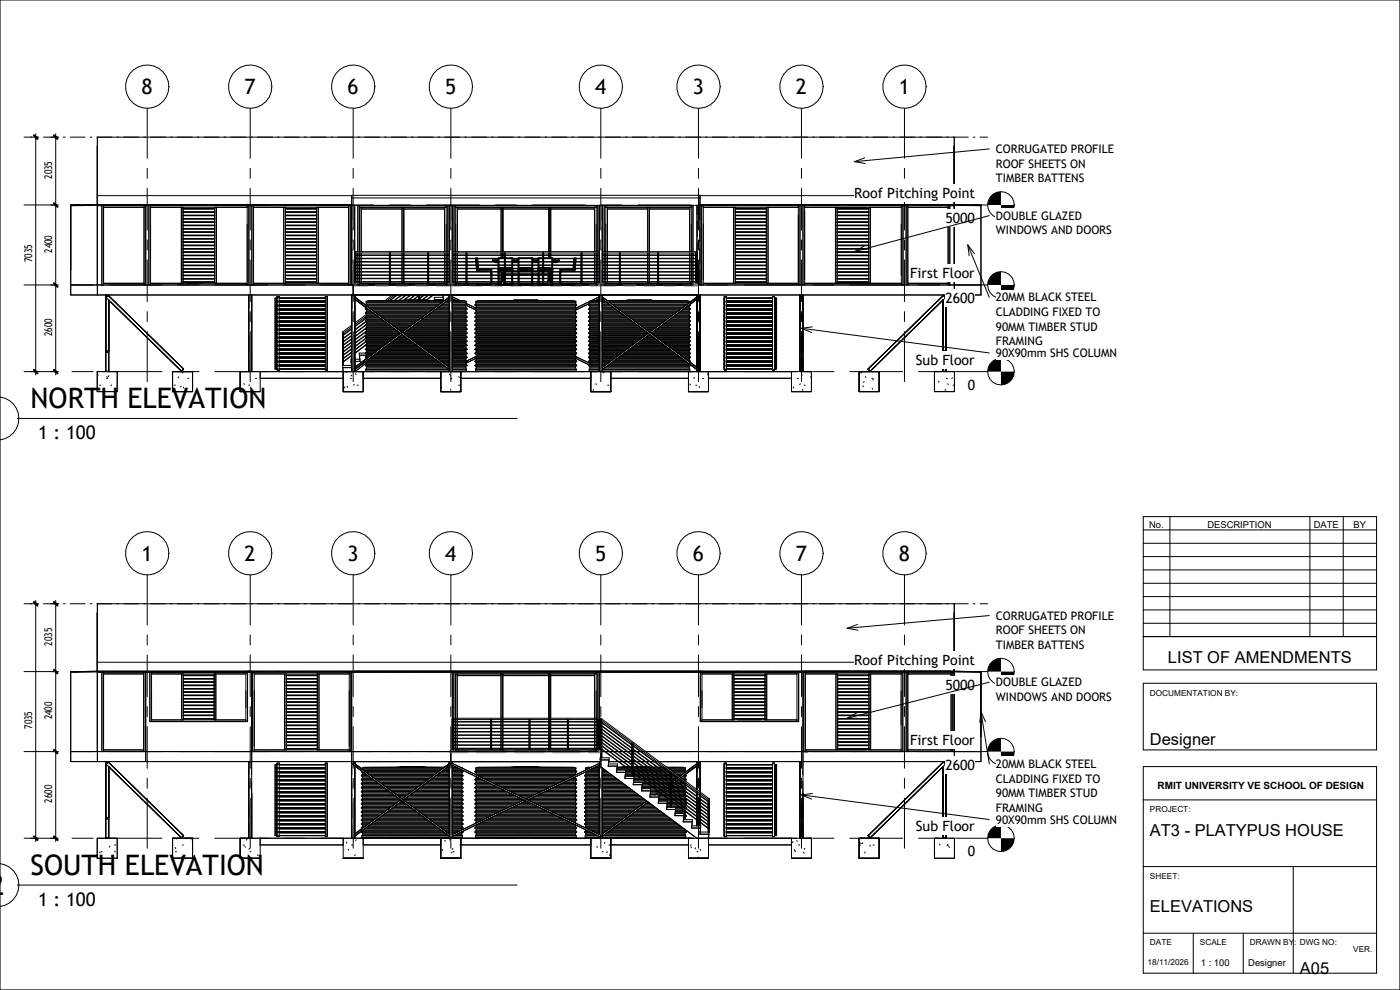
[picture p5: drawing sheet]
<svg xmlns="http://www.w3.org/2000/svg" width="420mm" height="297mm" viewBox="0 0 420 297" stroke-linecap="round" stroke-linejoin="round" font-family="sans-serif">
<defs><g id="words">
<g font-size="8.5">
<text x="9.2" y="122.5">NORTH ELEVATION</text>
<text x="9.2" y="262.5">SOUTH ELEVATION</text>
</g>
<g font-size="6.3">
<text x="42.5" y="28.2">8</text>
<text x="73.4" y="28.2">7</text>
<text x="104.3" y="28.2">6</text>
<text x="133.6" y="28.2">5</text>
<text x="178.6" y="28.2">4</text>
<text x="207.9" y="28.2">3</text>
<text x="238.8" y="28.2">2</text>
<text x="269.7" y="28.2">1</text>
<text x="42.5" y="168.2">1</text>
<text x="73.4" y="168.2">2</text>
<text x="104.3" y="168.2">3</text>
<text x="133.6" y="168.2">4</text>
<text x="178.6" y="168.2">5</text>
<text x="207.9" y="168.2">6</text>
<text x="238.8" y="168.2">7</text>
<text x="269.7" y="168.2">8</text>
</g>
<g font-size="5.6">
<text x="11.4" y="131.7">1 : 100</text>
<text x="11.4" y="271.7">1 : 100</text>
</g>
<g font-size="4.9">
<text x="350.4" y="198.8">LIST OF AMENDMENTS</text>
<text x="345" y="223.4">Designer</text>
<text x="345" y="250.9">AT3 - PLATYPUS HOUSE</text>
<text x="345" y="273.7">ELEVATIONS</text>
<text x="390" y="292.1">A05</text>
</g>
<g font-size="4.2">
<text x="256.3" y="59.4">Roof Pitching Point</text>
<text x="283.6" y="67">5000</text>
<text x="273" y="83.4">First Floor</text>
<text x="283.6" y="91">2600</text>
<text x="274.8" y="109.4">Sub Floor</text>
<text x="290.4" y="117">0</text>
<text x="256.3" y="199.4">Roof Pitching Point</text>
<text x="283.6" y="206.9">5000</text>
<text x="273" y="223.4">First Floor</text>
<text x="283.6" y="230.9">2600</text>
<text x="274.8" y="249.4">Sub Floor</text>
<text x="290.4" y="256.9">0</text>
</g>
<g font-size="3.5">
<text x="298.8" y="45.9">CORRUGATED PROFILE</text>
<text x="298.8" y="50.3">ROOF SHEETS ON</text>
<text x="298.8" y="54.7">TIMBER BATTENS</text>
<text x="298.8" y="65.9">DOUBLE GLAZED</text>
<text x="298.8" y="70.3">WINDOWS AND DOORS</text>
<text x="298.8" y="90.4">20MM BLACK STEEL</text>
<text x="298.8" y="94.8">CLADDING FIXED TO</text>
<text x="298.8" y="99.2">90MM TIMBER STUD</text>
<text x="298.8" y="103.5">FRAMING</text>
<text x="298.8" y="107.1">90X90mm SHS COLUMN</text>
<text x="298.8" y="185.9">CORRUGATED PROFILE</text>
<text x="298.8" y="190.3">ROOF SHEETS ON</text>
<text x="298.8" y="194.7">TIMBER BATTENS</text>
<text x="298.8" y="205.9">DOUBLE GLAZED</text>
<text x="298.8" y="210.3">WINDOWS AND DOORS</text>
<text x="298.8" y="230.4">20MM BLACK STEEL</text>
<text x="298.8" y="234.8">CLADDING FIXED TO</text>
<text x="298.8" y="239.1">90MM TIMBER STUD</text>
<text x="298.8" y="243.5">FRAMING</text>
<text x="298.8" y="247.1">90X90mm SHS COLUMN</text>
</g>
<g font-size="3.2">
<text x="15.7" y="53.7" transform="rotate(-90 15.7 53.7)">2035</text>
<text x="15.7" y="75.9" transform="rotate(-90 15.7 75.9)">2400</text>
<text x="9.7" y="78.7" transform="rotate(-90 9.7 78.7)">7035</text>
<text x="15.7" y="100.8" transform="rotate(-90 15.7 100.8)">2600</text>
<text x="15.7" y="193.7" transform="rotate(-90 15.7 193.7)">2035</text>
<text x="15.7" y="215.8" transform="rotate(-90 15.7 215.8)">2400</text>
<text x="9.7" y="218.7" transform="rotate(-90 9.7 218.7)">7035</text>
<text x="15.7" y="240.8" transform="rotate(-90 15.7 240.8)">2600</text>
</g>
<text font-size="3" x="347.3" y="236.8">RMIT UNIVERSITY VE SCHOOL OF DESIGN</text>
<g font-size="2.8">
<text x="344.7" y="158.3">No.</text>
<text x="362.2" y="158.3">DESCRIPTION</text>
<text x="394.1" y="158.3">DATE</text>
<text x="406.1" y="158.3">BY</text>
<text x="360.3" y="289.7">1 : 100</text>
<text x="374.5" y="289.7">Designer</text>
</g>
<g font-size="2.5">
<text x="345" y="208.7">DOCUMENTATION BY:</text>
<text x="345" y="243.7">PROJECT:</text>
<text x="345" y="263.7">SHEET:</text>
<text x="345" y="283.6">DATE</text>
<text x="360" y="283.6">SCALE</text>
<text x="375" y="283.6">DRAWN BY: DWG NO:</text>
<text x="406" y="285.7">VER.</text>
<text x="344.3" y="289.4">18/11/2026</text>
</g>
</g></defs>
<g fill="none" stroke="#000" stroke-width=".3">
<path d="M29.2 58.7h76.3M105.5 59.4h104.5M210 58.7h76.3M21.2 61.5v27h273.1v-27M21.2 61.5h2.3M29.2 61.5h76.3M29.2 61.7h76.3M29.2 61.4h76.3M29.2 61.6l-8 .1M30.4 61.4h.1M30.6 61.7v23.8M31.1 62.2h12.1"/>
<path d="M31.1 61.7v23.8M43.2 61.7v23.8M43.7 61.7v23.8M44.7 61.7v23.8M45.2 62.2h29M45.2 61.7v23.8M54.4 62.2v22.8M54.9 79.6h9.5M54.9 78.6h9.5M54.9 76.6h9.5M54.9 62.6h9.5M54.9 62.7h9.5"/>
<path d="M54.9 63.6h9.5M54.9 63.7h9.5M54.9 64.6h9.5M54.9 64.7h9.5M54.9 65.6h9.5M54.9 65.7h9.5M54.9 66.6h9.5M54.9 66.7h9.5M54.9 67.6h9.5M54.9 67.7h9.5M54.9 68.6h9.5M54.9 68.7h9.5"/>
<path d="M54.9 69.6h9.5M54.9 69.7h9.5M54.9 70.6h9.5M54.9 70.7h9.5M54.9 71.6h9.5M54.9 71.7h9.5M54.9 72.6h9.5M54.9 72.7h9.5M54.9 73.6h9.5M54.9 73.7h9.5M54.9 74.6h9.5M54.9 74.7h9.5"/>
<path d="M54.9 75.6h9.5M54.9 75.7h9.5M54.9 76.7h9.5M54.9 77.6h9.5M54.9 77.7h9.5M54.9 78.7h9.5M54.9 79.7h9.5M54.9 62.2v22.8M64.4 62.2v22.8M64.9 62.2v22.8M74 61.4h.1M74.2 61.7v23.8"/>
<path d="M74.5 61.4h.1M74.6 61.4h.1M74.7 61.7v23.8M75.2 61.4h.1M75.6 61.7v23.8M76.1 62.2h28.5M76.1 61.7v23.8M85.1 62.2v22.8M85.6 79.6h9.4M85.6 78.6h9.4M85.6 76.6h9.4M85.6 62.6h9.4"/>
<path d="M85.6 62.7h9.4M85.6 63.6h9.4M85.6 63.7h9.4M85.6 64.6h9.4M85.6 64.7h9.4M85.6 65.6h9.4M85.6 65.7h9.4M85.6 66.6h9.4M85.6 66.7h9.4M85.6 67.6h9.4M85.6 67.7h9.4M85.6 68.6h9.4"/>
<path d="M85.6 68.7h9.4M85.6 69.6h9.4M85.6 69.7h9.4M85.6 70.6h9.4M85.6 70.7h9.4M85.6 71.6h9.4M85.6 71.7h9.4M85.6 72.6h9.4M85.6 72.7h9.4M85.6 73.6h9.4M85.6 73.7h9.4M85.6 74.6h9.4"/>
<path d="M85.6 74.7h9.4M85.6 75.6h9.4M85.6 75.7h9.4M85.6 76.7h9.4M85.6 77.6h9.4M85.6 77.7h9.4M85.6 78.7h9.4M85.6 79.7h9.4M85.6 62.2v22.8M94.4 61.4h.1M95 62.2v22.8M95.5 62.2v22.8"/>
<path d="M104.6 61.7v23.8M105.1 61.7v23.8M105.5 61.6h104.5M105.5 61.4l-84.3 .1M106.4 61.6v2.8M106.4 66.4v4.5M106.4 72.9v2.7M106.4 75.8v3.8M106.4 61.6v14l.2-.1M106.4 75.9h28.4M106.6 75.5l-.2 .2 .2 .2-.2-.1v9.7M106.6 75.5h28.2"/>
<path d="M106.7 75.9v9.6M106.7 79.6h10.1M106.7 79.5h10.1M106.7 78.6h10.1M106.7 78.5h10.1M106.7 77.6h10.1M106.7 77.5h10.1M106.7 76.6h10.1M106.7 76.5h10.1M107.4 75.5v-13.8h27v13.8M107.4 75.9v.6M107.4 76.6v.9"/>
<path d="M107.4 77.6v.9M107.4 78.6v.9M107.4 79.6v.9M107.9 62.2h26M107.9 61.7v13.8M107.9 75.9v.6M107.9 76.6v.9M107.9 77.6v.9M107.9 78.6v.9M107.9 79.6v.9M108.4 62.7h12.2M108.4 62.2v13.3"/>
<path d="M108.4 75.9v.6M108.4 76.6v.9M108.4 77.6v.9M108.4 78.6v.9M108.4 79.6v.9M116.8 75.9v9.6M117.1 75.9v9.6M117.1 79.6h11.2M117.1 79.5h11.2M117.1 78.6h11.2M117.1 78.5h11.2M117.1 77.6h11.2"/>
<path d="M117.1 77.5h11.2M117.1 76.6h11.2M117.1 76.5h11.2M120.6 62.2v13.3M120.6 75.9v.6M120.6 76.6v.9M120.6 77.6v.9M120.6 78.6v.9M120.6 79.6v.9M121.1 62.7h12.3M121.1 62.2v13.3M121.1 75.9v.6"/>
<path d="M121.1 76.6v.9M121.1 77.6v.9M121.1 78.6v.9M121.1 79.6v.9M128.3 75.9v9.6M128.6 75.9v9.6M128.6 79.6h6.2M128.6 79.5h6.2M128.6 78.6h6.2M128.6 78.5h6.2M128.6 77.6h6.2M128.6 77.5h6.2"/>
<path d="M128.6 76.6h6.2M128.6 76.5h6.2M133.4 62.2v13.3M133.4 75.9v.6M133.4 76.6v.9M133.4 77.6v.9M133.4 78.6v.9M133.4 79.6v.9M133.9 61.7v13.8M133.9 75.9v.6M133.9 76.6v.9M133.9 77.6v.9"/>
<path d="M133.9 78.6v.9M133.9 79.6v.9M134.4 75.9v.6M134.4 76.6v.9M134.4 77.6v.9M134.4 78.6v.9M134.4 79.6v.9M134.8 61.6v23.9M134.8 61.6v4.4M134.8 68v4.5M134.8 74.5v4.5M135.7 61.6v23.9"/>
<path d="M135.7 75.9h44.1M135.7 79.6h4.1M135.7 79.5h4.1M135.7 78.6h4.1M135.7 78.5h4.1M135.7 77.6h4.1M135.7 77.5h4.1M135.7 76.6h4.1M135.7 76.5h4.1M135.7 75.5h44.1M136.2 75.9v.6M136.2 76.6v.9"/>
<path d="M136.2 77.6v.9M136.2 78.6v.9M136.2 79.6v.9M136.7 62.2h42.1M136.7 61.7v13.8M136.7 75.9v.6M136.7 76.6v.9M136.7 77.6v.9M136.7 78.6v.9M136.7 79.6v.9M137.2 62.7h13.1M137.2 62.2v13.3"/>
<path d="M137.2 75.9v.6M137.2 76.6v.9M137.2 77.6v.9M137.2 78.6v.9M137.2 79.6v.9M139.8 75.9v9.6M140.1 75.9v9.6M140.1 79.6h11.2M140.1 79.5h11.2M140.1 78.6h11.2M140.1 78.5h11.2M140.1 77.6h11.2"/>
<path d="M140.1 77.5h11.2M140.1 76.6h11.2M140.1 76.5h11.2M142.7 77.5h.1M142.7 77.6l.1 .9M142.7 77.5h.6M142.8 78.6v.9M142.9 79.6v.9M142.9 77.6l.1 .9M142.9 77.5h-.2M142.9 77.5h.1M143 78.6l.1 .9"/>
<path d="M143.1 80v-.4l.1 .9M143.3 77.6l.1 .9M143.4 78.6l.1 .9M143.5 79.6v.6h-.4M148.3 78.6v.2h1.2M148.3 78.3v.2M149 78v.3M149.5 77.5h.1M149.5 77.6v.9M149.5 78.6v.9M149.5 79.6v.9M149.5 78h-1.8v.3h1.8"/>
<path d="M149.6 77.5h.1M149.6 77.5h-.1M149.7 77.5h.1M149.7 77.6v.9M149.7 78.6v.9M149.7 79.6v.9M150.3 62.2v13.3M150.3 75.9v.6M150.3 76.6v.8M150.8 62.7h13.9M150.8 62.2v13.3M150.8 75.9v.6"/>
<path d="M150.8 76.6v.8M151.3 75.9v9.6M151.3 77.4l-1.7 .1M151.6 75.9v9.6M151.6 79.6h11.2M151.6 79.5h11.2M151.6 78.6h11.2M151.6 78.5h11.2M151.6 77.6h11.2M151.6 77.5h11.2M151.6 76.6h11.2M151.6 76.5h11.2"/>
<path d="M151.6 77.4l2.1 .1M153.5 77.5h.1M153.5 77.6v.9M153.5 78.6v.9M153.5 79.6v.9M153.7 77.5h.1M153.8 78.3h1.7M153.8 78h1.7M153.8 78.8h1.7M153.8 77.5h.1M153.8 77.6v.9M153.8 78.6v.9"/>
<path d="M153.8 79.6v.9M155.5 77.5h.1M155.5 77.6v.9M155.5 78.6v.9M155.5 79.6v.9M155.6 77.5h.1M155.6 77.5h-.1M155.7 77.5h.1M155.7 77.6v.9M155.7 78.6v.9M155.7 79.6v.9M159.5 77.5h.1"/>
<path d="M159.5 77.6v.9M159.5 78.6v.9M159.5 79.6v.9M159.7 77.5h.1M159.7 77.5h-4M159.8 78.3h1.7M159.8 78h1.7M159.8 78.8h1.7M159.8 77.5h.1M159.8 77.6v.9M159.8 78.6v.9M159.8 79.6v.9"/>
<path d="M161.5 77.5h.1M161.5 77.6v.9M161.5 78.6v.9M161.5 79.6v.9M161.6 77.5h.1M161.6 77.5h-.1M161.7 77.5h.1M161.7 77.6v.9M161.7 78.6v.9M161.7 79.6v.9M162.8 75.9v9.6M162.8 77.4l-1.2 .1"/>
<path d="M163.1 75.9v9.6M163.1 79.6h11.2M163.1 79.5h11.2M163.1 78.6h11.2M163.1 78.5h11.2M163.1 77.6h11.2M163.1 77.5h11.2M163.1 76.6h11.2M163.1 76.5h11.2M163.1 77.4l2.6 .1M164.7 62.2v13.3M164.7 75.9v.6"/>
<path d="M164.7 76.6v.8M165.2 62.7h13.1M165.2 62.2v13.3M165.2 75.9v.6M165.2 76.6v.8M165.5 77.5h.1M165.5 77.6v.9M165.5 78.6v.9M165.5 79.6v.9M165.7 77.5h.1M165.8 78h1.9v.3h-1.9M165.8 77.5h.1"/>
<path d="M165.8 77.6v.9M165.8 78.6v.9M165.8 79.6v.9M166.5 78v.3M167.1 78.6v.2h-1.3M167.1 78.3v.2M172 79.6v.6h.3M172.1 78.6l-.1 .9M172.2 77.6l-.1 .9M172.4 79.6l-.1 .9M172.5 78.6l-.1 .9M172.6 77.5h.2"/>
<path d="M172.6 77.5h.1M172.6 77.6l-.1 .9M172.6 77.5h-.4M172.6 79.6l-.1 .9M172.7 78.6l-.1 .9M172.8 77.6l-.1 .9M172.8 77.5h.1M174.3 75.9v9.6M174.6 75.9v9.6M174.6 79.6h5.2M174.6 79.5h5.2M174.6 78.6h5.2"/>
<path d="M174.6 78.5h5.2M174.6 77.6h5.2M174.6 77.5h5.2M174.6 76.6h5.2M174.6 76.5h5.2M178.3 62.2v13.3M178.3 75.9v.6M178.3 76.6v.9M178.3 77.6v.9M178.3 78.6v.9M178.3 79.6v.9M178.8 61.7v13.8"/>
<path d="M178.8 75.9v.6M178.8 76.6v.9M178.8 77.6v.9M178.8 78.6v.9M178.8 79.6v.9M179.3 75.5v-13.8h-43.1v13.8M179.3 75.9v.6M179.3 76.6v.9M179.3 77.6v.9M179.3 78.6v.9M179.3 79.6v.9M179.8 61.6v23.9"/>
<path d="M179.8 61.6v4.4M179.8 68v4.5M179.8 74.5v4.5M180.7 61.6v23.9M180.7 75.9h28.4M180.7 79.6h5.1M180.7 79.5h5.1M180.7 78.6h5.1M180.7 78.5h5.1M180.7 77.6h5.1M180.7 77.5h5.1M180.7 76.6h5.1"/>
<path d="M180.7 76.5h5.1M180.7 75.5h28.2M181.2 75.5v-13.8h26.7v13.8M181.2 75.9v.6M181.2 76.6v.9M181.2 77.6v.9M181.2 78.6v.9M181.2 79.6v.9M181.7 62.2h25.7M181.7 61.7v13.8M181.7 75.9v.6M181.7 76.6v.9"/>
<path d="M181.7 77.6v.9M181.7 78.6v.9M181.7 79.6v.9M182.2 62.7h12.1M182.2 62.2v13.3M182.2 75.9v.6M182.2 76.6v.9M182.2 77.6v.9M182.2 78.6v.9M182.2 79.6v.9M185.8 75.9v9.6M186.1 75.9v9.6"/>
<path d="M186.1 79.6h11.2M186.1 79.5h11.2M186.1 78.6h11.2M186.1 78.5h11.2M186.1 77.6h11.2M186.1 77.5h11.2M186.1 76.6h11.2M186.1 76.5h11.2M194.3 62.2v13.3M194.3 75.9v.6M194.3 76.6v.9M194.3 77.6v.9"/>
<path d="M194.3 78.6v.9M194.3 79.6v.9M194.8 62.7h12.1M194.8 62.2v13.3M194.8 75.9v.6M194.8 76.6v.9M194.8 77.6v.9M194.8 78.6v.9M194.8 79.6v.9M197.3 75.9v9.6M197.6 75.9v9.6M197.6 79.6h11.2"/>
<path d="M197.6 79.5h11.2M197.6 78.6h11.2M197.6 78.5h11.2M197.6 77.6h11.2M197.6 77.5h11.2M197.6 76.6h11.2M197.6 76.5h11.2M206.9 62.2v13.3M206.9 75.9v.6M206.9 76.6v.9M206.9 77.6v.9M206.9 78.6v.9"/>
<path d="M206.9 79.6v.9M207.4 61.7v13.8M207.4 75.9v.6M207.4 76.6v.9M207.4 77.6v.9M207.4 78.6v.9M207.4 79.6v.9M207.9 75.9v.6M207.9 76.6v.9M207.9 77.6v.9M207.9 78.6v.9M207.9 79.6v.9"/>
<path d="M208.8 75.9v9.6M208.9 75.5l.2 .1M208.9 75.5l.2 .2-.2 .2 .2-.1M209.1 61.6v14M209.1 75.8v9.7M210 61.6v4.4M210 68v4.5M210 74.5v4.5M210 61.5h76.3M210 61.7h76.3M210 61.4h76.3M210 61.4l84.3 .1"/>
<path d="M210.5 61.7v23.8M211 62.2h28.5M211 61.7v23.8M219.4 61.4h.1M220.1 62.2v22.8M220.6 79.6h9.3M220.6 78.6h9.3M220.6 76.6h9.3M220.6 62.6h9.3M220.6 62.7h9.3M220.6 63.6h9.3M220.6 63.7h9.3"/>
<path d="M220.6 64.6h9.3M220.6 64.7h9.3M220.6 65.6h9.3M220.6 65.7h9.3M220.6 66.6h9.3M220.6 66.7h9.3M220.6 67.6h9.3M220.6 67.7h9.3M220.6 68.6h9.3M220.6 68.7h9.3M220.6 69.6h9.3M220.6 69.7h9.3"/>
<path d="M220.6 70.6h9.3M220.6 70.7h9.3M220.6 71.6h9.3M220.6 71.7h9.3M220.6 72.6h9.3M220.6 72.7h9.3M220.6 73.6h9.3M220.6 73.7h9.3M220.6 74.6h9.3M220.6 74.7h9.3M220.6 75.6h9.3M220.6 75.7h9.3"/>
<path d="M220.6 76.7h9.3M220.6 77.6h9.3M220.6 77.7h9.3M220.6 78.7h9.3M220.6 79.7h9.3M220.6 62.2v22.8M229.9 62.2v22.8M230.4 62.2v22.8M239.5 61.7v23.8M240 61.4h.1M240 61.7v23.8M240.9 61.4h.1"/>
<path d="M240.9 61.7v23.8M241 61.4h.1M241.4 61.7v23.8M241.4 62.2h29M241.5 61.4h.1M250.6 62.2v22.8M251.1 79.6h9.5M251.1 78.6h9.5M251.1 76.6h9.5M251.1 62.6h9.5M251.1 62.2v22.8M251.1 62.7h9.5"/>
<path d="M251.1 63.6h9.5M251.1 63.7h9.5M251.1 64.6h9.5M251.1 64.7h9.5M251.1 65.6h9.5M251.1 65.7h9.5M251.1 66.6h9.5M251.1 66.7h9.5M251.1 67.6h9.5M251.1 67.7h9.5M251.1 68.6h9.5M251.1 68.7h9.5"/>
<path d="M251.1 69.6h9.5M251.1 69.7h9.5M251.1 70.6h9.5M251.1 70.7h9.5M251.1 71.6h9.5M251.1 71.7h9.5M251.1 72.6h9.5M251.1 72.7h9.5M251.1 73.6h9.5M251.1 73.7h9.5M251.1 74.6h9.5M251.1 74.7h9.5"/>
<path d="M251.1 75.6h9.5M251.1 75.7h9.5M251.1 76.7h9.5M251.1 77.6h9.5M251.1 77.7h9.5M251.1 78.7h9.5M251.1 79.7h9.5M260.1 61.4h.1M260.6 62.2v22.8M261.1 62.2v22.8M270.4 61.7v23.8M270.9 61.7v23.8"/>
<path d="M271.8 61.7v23.8M272.3 62.2h12.1M272.3 61.7v23.8M284.4 61.7v23.8M284.9 61.7v23.8M285.1 61.4h.1M286.3 61.6l8 .1M292 61.5h2.3M21.2 85.5h273.1M29.2 88.5v-47.4h257.1v47.4M31.1 85h12.1M31.7 89.3h.2"/>
<path d="M31.8 89.3h.1M31.8 88.6l.8 .1M32.5 88.6l22.6 22.1-.7 .7-22.6-22.1zM32.6 88.8v-.2h-.9v22.8h.9v-21.4M45.2 85h29M54.9 84.6h9.5M54.9 82.6h9.5M54.9 81.6h9.5M54.9 80.6h9.5M54.9 80.7h9.5M54.9 81.7h9.5M54.9 82.7h9.5"/>
<path d="M54.9 83.6h9.5M54.9 83.7h9.5M54.9 84.7h9.5M74.6 88.5v23M75.5 88.5v4M75.5 94.5v4.5M75.5 88.5v23M76.1 85h28.5M82.9 89.4v.9M82.9 90.6v.9M82.9 91.8v.9M82.9 93v.9"/>
<path d="M82.9 94.2v.9M82.9 95.4v.9M82.9 96.6v.9M82.9 97.8v.9M82.9 99v.9M83.2 89h.6v22h-.6zM83.2 99h-.7v.9h.7M83.2 97.8h-.7v.9h.7M83.2 96.6h-.7v.9h.7M83.2 95.4h-.7v.9h.7M83.2 94.2h-.7v.9h.7M83.2 93h-.7v.9h.7"/>
<path d="M83.2 91.8h-.7v.9h.7M83.2 90.6h-.7v.9h.7M83.2 89.4h-.7v.9h.7M83.8 99h13.8M83.8 99.9h13.8M83.8 97.8h13.8M83.8 98.7h13.8M83.8 96.6h13.8M83.8 97.5h13.8M83.8 95.4h13.8M83.8 96.3h13.8M83.8 94.2h13.8"/>
<path d="M83.8 95.1h13.8M83.8 93h13.8M83.8 93.9h13.8M83.8 91.8h13.8M83.8 92.7h13.8M83.8 90.6h13.8M83.8 91.5h13.8M83.8 89.4h13.8M83.8 90.3h13.8M85.6 84.6h9.4M85.6 82.6h9.4M85.6 81.6h9.4"/>
<path d="M85.6 80.6h9.4M85.6 80.7h9.4M85.6 81.7h9.4M85.6 82.7h9.4M85.6 83.6h9.4M85.6 83.7h9.4M85.6 84.7h9.4M97.6 89h.6v22h-.6zM102.8 99.6v.3M102.8 99.9v.2M103 99.9v9.7M105.4 97.6l-2.6 2v.3"/>
<path d="M105.4 98.1l-2.6 2M105.4 99.8l-2.4 1.8M105.4 99.6l-2.4 1.8M105.4 98.8l-2.4 1.8M105.4 98.6l-2.4 1.8M105.5 85.5v-26.9h104.5v26.9M105.5 88.5v23M105.5 88.9v22.2M106 85.5v3M106.4 81.6v3.9M106.4 88.5v4M106.4 94.5v4.5"/>
<path d="M106.4 89.7l28.4 21.1h-25M106.4 88.5v23l3.6-2.6M106.4 89.1l28.4 21.1M106.4 88.9l.1 .3M106.5 89.8v20.4M106.7 84.6h10.1M106.7 84.5h10.1M106.7 83.6h10.1M106.7 83.5h10.1M106.7 82.6h10.1M106.7 82.5h10.1M106.7 81.6h10.1"/>
<path d="M106.7 81.5h10.1M106.7 80.6h10.1M106.7 80.5h10.1M107.4 80.6v.9M107.4 81.6v.9M107.4 82.6v.9M107.4 83.6v.9M107.4 84.6v.9M107.9 85h8.9M107.9 80.6v.9M107.9 81.6v.9M107.9 82.6v.9"/>
<path d="M107.9 83.6v.9M107.9 84.6v.9M108.4 80.6v.9M108.4 81.6v.9M108.4 82.6v.9M108.4 83.6v.9M108.4 84.6v.4M109.6 99.9h10.4M109.6 98.8h9M109.6 98.7h8.8M109.6 97.6h7.4M109.6 97.5h7.2"/>
<path d="M109.6 96.4h5.8M109.6 96.2h5.6M109.6 95.2h4.1M109.6 95h3.9M109.6 94h2.5M109.6 93.8h2.3M109.6 92.8h.9M109.6 92.6h.7M109.6 91.4h22.1M109.6 98.7l-3.1 2.3M109.6 97.5l-3.1 2.4M109.6 91.4v.1"/>
<path d="M109.6 92.6v.2M109.6 93.8v.2M109.6 95v.2M109.6 96.2v.2M109.6 97.5v.1M109.6 98.7v.1M109.6 99.9v.1M109.6 98.8l.4 .3M109.6 97.6l.4 .3M109.6 96.4l.4 .3M109.6 95.2l.4 .3M109.6 94l.4 .3"/>
<path d="M109.6 92.8l.4 .3M109.6 95l-3.1 2.4M109.7 97.7l-3.2 2.3M109.7 96.5l-3.2 2.4M109.7 91.6h21.8M109.8 96.6l-3.3 2.4M109.8 90.6h23M109.8 90.4h23.3M109.8 90.6l.2 .2M109.8 90.4v.2M109.8 95.4l-3.3 2.5M109.9 99.6h9.8"/>
<path d="M109.9 98.4h8.2M109.9 97.2h6.6M109.9 96h5M109.9 94.8h3.3M109.9 93.6h1.7M109.9 92.4h.1M109.9 91.2h22.1M109.9 99.6l-.3 .3M109.9 98.4l-.3 .3M109.9 97.2l-.3 .3M109.9 96l-.3 .2M109.9 94.8l-.3 .2"/>
<path d="M109.9 93.6l-.3 .2M109.9 92.4l-.3 .2M109.9 91.2l-.3 .2M109.9 92.3v.1M109.9 98.3l-3.4 2.6M109.9 95.4l-3.4 2.6M110 99.3l-3.5 2.6M110 99.4h9.4M110 99.1h9M110 98.2h7.8M110 97.9h7.4M110 97h6.2"/>
<path d="M110 96.7h5.7M110 95.8h4.6M110 95.5h4.1M110 94.6h2.9M110 94.3h2.5M110 93.4h1.3M110 93.1h.9M110 90.8h22.5M110 99.4l-3.5 2.6M110 94.3l-3.5 2.6M110 93.1v.3M110 94.3v.3"/>
<path d="M110 95.5v.3M110 96.7v.3M110 97.9v.3M110 99.1v.3M110 99.4l-.1 .2M110 98.2l-.1 .2M110 97l-.1 .2M110 95.8l-.1 .2M110 94.6l-.1 .2M110 93.4l-.1 .2M110 90.8l-.1 .4M110.1 91.8h21"/>
<path d="M110.5 90.2h22.8M110.5 90.2l-.7 .2M110.5 92.2h20.2M110.8 92.4h19.6M111.1 92.6h19M111.3 92.8h18.6M111.7 93.1h17.8M112.2 93.4h16.9M112.4 93.6h16.4M112.7 93.8h15.8M113 94h15.2M113.3 94.3h14.6"/>
<path d="M113.8 94.6h13.6M114.1 94.8h13M114.4 95h12.4M114.6 95.2h12M114.9 95.5h11.4M115.4 95.8h10.4M115.7 96h9.8M116 96.2h9.2M116.2 96.4h8.8M116.6 96.7h8M117 97h7.2M117.1 84.6h11.2"/>
<path d="M117.1 84.5h11.2M117.1 83.6h11.2M117.1 83.5h11.2M117.1 82.6h11.2M117.1 82.5h11.2M117.1 81.6h11.2M117.1 81.5h11.2M117.1 80.6h11.2M117.1 80.5h11.2M117.1 85h11.2M117.3 97.2h6.6M117.6 97.5h6"/>
<path d="M117.8 88.5l-2.3 1.7M117.8 97.6h5.6M118.2 97.9h4.8M118.4 88.5l-2.3 1.7M118.7 98.2h3.9M119 98.4h3.3M119.1 88.5l-2.3 1.7M119.2 98.7h2.8M119.3 88.5l-2.3 1.7M119.5 98.8h2.2M119.8 99.1h1.6M120.2 100l-13.8 10.2"/>
<path d="M120.3 99.4h.6M120.4 88.5l-2.2 1.7M120.6 80.6v.9M120.6 81.6v.9M120.6 82.6v.9M120.6 83.6v.9M120.6 84.6v.4M120.6 88.5l-2.2 1.7M120.7 90.1h8.4M120.7 90.1h.7M120.7 90.1l-10.2 .1M121.1 80.6v.9"/>
<path d="M121.1 81.6v.9M121.1 82.6v.9M121.1 83.6v.9M121.1 84.6v.4M121.2 99.9h13.6M121.4 90.1h1.8M121.4 90h7M121.4 90h3.8M121.4 90v.1M121.5 99.6h13.3M121.8 99.4h13M121.8 88.5l-2.2 1.7"/>
<path d="M122 88.5l-2.2 1.7M122.2 99.1h12.6M122.6 98.8h12.2M122.8 98.7h12M123.1 98.4h11.7M123.1 88.5l-2.2 1.6M123.3 90.1h.2M123.3 88.5l-2.2 1.6M123.4 98.2h11.4M123.8 97.9h11M124.2 97.6h10.6M124.4 97.5h10.4"/>
<path d="M124.5 88.5l-2 1.5M124.6 90.1h.6M124.7 88.5l-2 1.5M124.7 97.2h10.1M125 97h9.8M125.2 90h3.2M125.5 96.7h9.3M125.6 88.5v1.5M125.6 89.8l-.2 .2M125.6 89.6l-.4 .4M125.6 88.8l-1.6 1.2M125.6 88.6l-1.8 1.4"/>
<path d="M125.8 96.4h9M125.9 88.5v1.5M126 88.5l-.1 .1M126 96.2h8.8M126.3 90.1h.1M126.4 96h8.4M126.5 90.1h1.9M126.6 95.8h8.2M127.1 95.5h7.7M127.2 88.5l-1.3 1M127.4 88.5l-1.5 1.1M127.5 95.2h7.3"/>
<path d="M127.7 95h7.1M128 94.8h6.8M128.3 94.6h6.5M128.4 90.1h.7M128.4 90v.1M128.5 88.5l-2 1.5M128.6 84.6h6.2M128.6 84.5h6.2M128.6 83.6h6.2M128.6 83.5h6.2M128.6 82.6h6.2M128.6 82.5h6.2"/>
<path d="M128.6 81.6h6.2M128.6 81.5h6.2M128.6 80.6h6.2M128.6 80.5h6.2M128.6 85h5.3M128.7 94.3h6.1M128.7 88.5l-2 1.5M129.1 90.1l4.3 .1 1.4-1.1-14.2 10.5M129.1 94h5.7M129.3 93.8h5.5M129.6 93.6h5.2M129.9 88.5l-2.1 1.5"/>
<path d="M129.9 93.4h4.9M130.1 88.5l-2 1.5M130.3 93.1h4.5M130.7 92.8h4.1M130.9 92.6h3.9M131.2 92.4h3.6M131.5 92.2h3.3M132 91.8h2.8M132.3 91.6h2.5M132.6 91.4h2.2M132.9 91.2h1.9M132.9 88.5l.1 1.4h-2.7"/>
<path d="M133 89.2h-2.7l.1 1M133.4 80.6v.9M133.4 81.6v.9M133.4 82.6v.9M133.4 83.6v.9M133.4 84.6v.4M133.4 90.8h1.4M133.6 90.6h1.2M133.9 80.6v.9M133.9 81.6v.9M133.9 82.6v.9M133.9 83.6v.9"/>
<path d="M133.9 84.6v.9M133.9 90.4h.9M134.2 90.2h.6M134.4 80.6v.9M134.4 81.6v.9M134.4 82.6v.9M134.4 83.6v.9M134.4 84.6v.9M134.8 88.5v23M134.8 89.7l-13.8 10.3M134.8 81v4.5M134.8 88.5v4"/>
<path d="M134.8 94.5v4.5M135.7 99.9h4.4M135.7 99.6h4.2M135.7 99.4h4M135.7 99.1h4M135.7 98.8h4.4M135.7 98.7h4.4M135.7 98.4h4.2M135.7 98.2h4M135.7 97.9h4M135.7 97.6h4.4M135.7 97.5h4.4"/>
<path d="M135.7 97.2h4.2M135.7 97h4M135.7 96.7h4M135.7 96.4h4.4M135.7 96.2h4.4M135.7 96h4.2M135.7 95.8h4M135.7 95.5h4M135.7 95.2h4.4M135.7 95h4.4M135.7 94.8h4.2M135.7 94.6h4"/>
<path d="M135.7 94.3h4M135.7 94h4.4M135.7 93.8h4.4M135.7 93.6h4.2M135.7 93.4h4M135.7 93.1h4M135.7 92.8h4.4M135.7 92.6h4.4M135.7 92.4h4.2M135.7 92.2h4M135.7 91.8h4M135.7 91.6h4.4"/>
<path d="M135.7 91.4h4.4M135.7 91.2h4.2M135.7 90.8h4M135.7 90.6h4.2M135.7 90.4h4.2M135.7 90.2h3.6zM135.7 88.5v23M135.7 84.6h4.1M135.7 84.5h4.1M135.7 83.6h4.1M135.7 83.5h4.1M135.7 82.6h4.1"/>
<path d="M135.7 82.5h4.1M135.7 81.6h4.1M135.7 81.5h4.1M135.7 80.6h4.1M135.7 80.5h4.1M135.7 89l2.4 1.2M135.7 89.6l1.3 .6M136.2 80.6v.9M136.2 81.6v.9M136.2 82.6v.9M136.2 83.6v.9M136.2 84.6v.9"/>
<path d="M136.7 85h3.1M136.7 80.6v.9M136.7 81.6v.9M136.7 82.6v.9M136.7 83.6v.9M136.7 84.6v.9M137.2 80.6v.9M137.2 81.6v.9M137.2 82.6v.9M137.2 83.6v.9M137.2 84.6v.4M139.3 90.2l.6 .2"/>
<path d="M139.7 91.8v.4M139.7 93.1v.3M139.7 94.3v.3M139.7 95.5v.3M139.7 96.7v.3M139.7 97.9v.3M139.7 99.1v.3M139.7 99.4l.2 .2M139.7 98.2l.2 .2M139.7 97l.2 .2M139.7 95.8l.2 .2M139.7 94.6l.2 .2"/>
<path d="M139.7 93.4l.2 .2M139.7 92.2l.2 .2M139.7 90.8l.2 .4M139.8 91l2.9 1.4M139.9 99.6l.2 .3M139.9 98.4l.2 .3M139.9 97.2l.2 .3M139.9 96l.2 .2M139.9 94.8l.2 .2M139.9 93.6l.2 .2M139.9 92.4l.2 .2M139.9 91.2l.2 .2"/>
<path d="M139.9 90.6l-.2 .2M139.9 90.4v.2M140 91.7l2.9 1.4M140.1 84.6h11.2M140.1 84.5h11.2M140.1 83.6h11.2M140.1 83.5h11.2M140.1 82.6h11.2M140.1 82.5h11.2M140.1 81.6h11.2M140.1 81.5h11.2M140.1 80.6h11.2"/>
<path d="M140.1 80.5h11.2M140.1 85h7.2M140.1 91.4v.2M140.1 92.6v.2M140.1 93.8v.2M140.1 95v.2M140.1 96.2v.2M140.1 97.5v.1M140.1 98.7v.1M140.1 99.9v.1M140.1 98.8l-.4 .3M140.1 97.6l-.4 .3"/>
<path d="M140.1 96.4l-.4 .3M140.1 95.2l-.4 .3M140.1 94l-.4 .3M140.1 92.8l-.4 .3M140.1 91.6l-.4 .2M142.5 99.9h30.5M142.5 98.8h30.5M142.5 98.7h30.5M142.5 97.6h30.5M142.5 97.5h30.5M142.5 96.4h30.5M142.5 96.2h30.5"/>
<path d="M142.5 95.2h30.5M142.5 95h30.5M142.5 94h30.5M142.5 93.8h30.5M142.5 92.8h30.5M142.5 92.6h30.5M142.5 91.6h30.5M142.5 91.4h30.5M142.5 91.4v.2M142.5 92.6v.2M142.5 93.8v.2M142.5 95v.2"/>
<path d="M142.5 96.2v.2M142.5 97.5v.1M142.5 98.7v.1M142.5 99.9v.1M142.5 98.8l.4 .3M142.5 97.6l.4 .3M142.5 96.4l.4 .3M142.5 95.2l.4 .3M142.5 94l.4 .3M142.5 92.8l.4 .3M142.5 91.6l.4 .2M142.7 90.6h30.1"/>
<path d="M142.7 90.4h30.1M142.7 90.6l.2 .2M142.7 90.4v.2M142.8 99.6h29.9M142.8 98.4h29.9M142.8 97.2h29.9M142.8 96h29.9M142.8 94.8h29.9M142.8 93.6h29.9M142.8 92.4h29.9M142.8 91.2h29.9M142.8 99.6l-.3 .3"/>
<path d="M142.8 98.4l-.3 .3M142.8 97.2l-.3 .3M142.8 96l-.3 .2M142.8 94.8l-.3 .2M142.8 93.6l-.3 .2M142.8 92.4l-.3 .2M142.8 91.2l-.3 .2M142.9 99.4h29.7M142.9 99.1h29.7M142.9 98.2h29.7M142.9 97.9h29.7M142.9 97h29.7"/>
<path d="M142.9 96.7h29.7M142.9 95.8h29.7M142.9 95.5h29.7M142.9 94.6h29.7M142.9 94.3h29.7M142.9 93.4h29.7M142.9 93.1h29.7M142.9 92.2h29.7M142.9 91.8h29.7M142.9 90.8h29.7M142.9 91.8v.4M142.9 93.1v.3"/>
<path d="M142.9 94.3v.3M142.9 95.5v.3M142.9 96.7v.3M142.9 97.9v.3M142.9 99.1v.3M142.9 99.4l-.1 .2M142.9 98.2l-.1 .2M142.9 97l-.1 .2M142.9 95.8l-.1 .2M142.9 94.6l-.1 .2M142.9 93.4l-.1 .2M142.9 92.2l-.1 .2"/>
<path d="M142.9 90.8l-.1 .4M142.9 80.6l.1 .3M143 85.4h.1M143 80.9l.1 .3M143 80.9l.4 .6M143 85.3v.1M143 80.9h.1M143 85.5h.1M143.1 85.2h.2M143.1 85.2h.5M143.1 85.5h.5M143.1 85.2l-.1 .1"/>
<path d="M143.1 85.5h.2M143.1 81.3l.2 .1M143.2 80.6v.3M143.2 80.9h-.1M143.2 80.9l.2 .3M143.2 80.9l.4 .4M143.2 80.9h-.2M143.4 90.2h28.7M143.4 90.2l-.7 .2M143.4 81.2l.2 .1M143.5 85.2h.1M143.6 80.9h3.9v.4h-3.9z"/>
<path d="M143.6 81.3h.3M143.6 85.2h3.3M146.9 85.5h.1M146.9 85.2v.3M147 85.2h-.1M147.1 85.5h-.2M147.1 81.6l.2 .3M147.1 81.4l-.2-.1 .4 .2-.1-.1M147.2 81.7l.1 .1M147.2 85.1l-.2 .1M147.3 85.4h-.1M147.3 81.9h.1"/>
<path d="M147.3 84.9l-.4 .3M147.3 84.9l-.1 .2M147.3 81.9v.6M147.3 82.6v.9M147.3 83.6v.9M147.3 84.6v.3M147.4 81.6l.1 .3M147.4 85.2v.1M147.5 81.8v.1M147.5 84.9v.2M147.5 84.9l-.1 .4-.5 .2M147.5 81.9v.6"/>
<path d="M147.5 82.6v.9M147.5 83.6v.9M147.5 84.6v.3M149.5 84.9v.5M149.5 81.6v.3zM149.5 81.4h.1M149.5 80.9v.5M149.5 85.1v.3M149.5 85.4h.1M149.5 80.6v.3M149.5 81.9v.6M149.5 82.6v.9"/>
<path d="M149.5 83.6v.9M149.5 84.6v.4h-2M149.5 80.9h.1M149.5 85.4l.1-.2v.3M149.5 85.4l.1 .1M149.5 85.3l.1 .2M149.5 85.3h.1M149.5 85.5h.1M149.6 85.2h.5M149.6 85.5h.2M149.7 80.9h-.1M149.7 85.2h.1"/>
<path d="M149.7 80.9h.1M149.7 84.9l.7 .2M149.7 84.9v.2M149.7 81.6v.3zM149.7 80.9v.5M149.7 81.4h.1M149.7 80.6v.3M149.7 81.3h.1M149.7 81.9v.6M149.7 82.6v.9M149.7 83.6v.9M149.7 84.6v.3"/>
<path d="M149.7 81.4v.1M149.7 80.9h1.6M149.7 81.3h1.6M149.7 80.2h1.6M149.8 85.5h.3M150 85.2h.1M150.1 85.2h1.2M150.3 80.2v.3M150.3 80.6v.3M150.3 81.3v.2M150.3 81.6v.9M150.3 82.6v.9"/>
<path d="M150.3 83.6v.9M150.3 84.6v.4M150.4 84.6v.5M150.4 84.5v-.3h.8v.3M150.4 85.1v.1M150.6 80.2v.3M150.6 80.6v.3M150.6 81.3v.2M150.6 81.6v.9M150.6 82.6v.9M150.6 83.6v.6M151 80.2v.3"/>
<path d="M151 80.6v.3M151 81.3v.2M151 81.6v.9M151 82.6v.9M151 83.6v.6M151 81.4h.3M151 82.3h.3M151.2 85.1v.1M151.2 84.6v.5M151.3 85l-.1 .1M151.6 84.6h11.2M151.6 84.5h11.2"/>
<path d="M151.6 83.6h11.2M151.6 83.5h11.2M151.6 82.6h11.2M151.6 82.5h11.2M151.6 81.6h11.2M151.6 81.5h11.2M151.6 80.6h11.2M151.6 80.5h11.2M151.6 81.3l1.9 .1h-1.9M151.6 82.3h1.9M151.6 85.2h1.5M151.6 80.9h1.9"/>
<path d="M151.6 80.2h1.9M153.1 85.2h.6v.3M153.1 85.5h.6zM153.1 85.2h.4M153.5 84.9v.2M153.5 81.6v.9M153.5 80.9v.6M153.5 80.6v.3M153.5 82.6v.9M153.5 83.6v.9M153.5 84.6v.4h-1.9M153.5 80.9h.2"/>
<path d="M153.5 80.9h.1M153.6 90.1h8.3M153.6 90.1h.7M153.6 90.1l-10.2 .1M153.6 80.9h.1M153.6 85.2l.2 .2M153.7 81.3l.1 .1M153.7 81.3h.1M153.8 80.9h-.1M153.8 85.4l-.1 .1M153.8 82.3h1.7M153.8 80.9h.1"/>
<path d="M153.8 85.3l-.1 .2M153.8 84.9v.5M153.8 81.6v.9M153.8 80.9v.5M153.8 80.9v.4M153.8 80.6v.7M153.8 81.4v.1M153.8 82.6v.9M153.8 83.6v.9M153.8 84.6v.3M154.3 90.1h1.8M154.3 90.1h6.9"/>
<path d="M155.5 84.9v.5M155.5 81.6v.9M155.5 80.9v.6M155.5 85.1v.3M155.5 80.9v.5h-1.8M155.5 85.4h.1M155.5 80.6v.3M155.5 82.6v.9M155.5 83.6v.9M155.5 84.6v.4h-1.7M155.5 80.9h.1M155.5 85.4l.3 .1"/>
<path d="M155.5 85.3l.1 .2M155.5 85.3h.1M155.5 85.5h.1M155.6 85.2l-.1 .2M155.6 85.2v.3M155.6 85.2h.5M155.6 85.5h.5M155.7 80.9h-.1M155.7 85.2h.1M155.7 82.3h3.8M155.7 80.9h.1M155.7 84.9v.2"/>
<path d="M155.7 81.6v.9M155.7 80.9v.6M155.7 80.6v.3M155.7 81.3h.1M155.7 82.6v.9M155.7 83.6v.9M155.7 84.6v.3M155.7 81.3l3.8 .1h-3.8M155.7 80.9h3.8M155.7 80.2h3.8M156 85.2h.1M156.1 85.2h3"/>
<path d="M159.1 85.2l.6 .1M159.1 85.5h.5M159.1 85.2h.4M159.4 90.1h1.8M159.5 84.9v.2M159.5 81.6v.9M159.5 80.9v.6M159.5 84.6v.4l-3.8-.1M159.5 80.6v.3M159.5 82.6v.9M159.5 83.6v.9M159.5 80.9h.2"/>
<path d="M159.5 80.9h.1M159.6 80.9h.1M159.7 85.5h.1M159.6 85.2l.1 .1M159.7 85.3l.1 .1M159.7 81.3l.1 .1M159.7 80.9h.1M159.7 81.3h.1M159.8 85.3v.1M159.8 85.4l-.1 .1M159.8 82.3h1.7M159.8 80.9h.1"/>
<path d="M159.8 80.9h-.1M159.8 84.9v.5M159.8 81.6v.9M159.8 80.9v.5M159.8 80.9v.4M159.8 85.4h.1M159.8 80.6v.7M159.8 81.4v.1M159.8 82.6v.9M159.8 83.6v.9M159.8 84.6v.3M161.2 90.1h.2"/>
<path d="M161.4 90.1h.5M161.5 84.9v.5M161.5 81.6v.9M161.5 80.9v.6M161.5 85.1v.3M161.5 80.9v.5h-1.8M161.5 85.4h.1M161.5 80.6v.3M161.5 82.6v.9M161.5 83.6v.9M161.5 84.6v.4h-1.7M161.5 80.9h.1"/>
<path d="M161.5 85.4l.3 .1M161.5 85.3l.1 .2M161.5 85.3h.1M161.5 85.5h.1M161.6 85.2l-.1 .2M161.6 85.2v.3M161.6 85.2h.5M161.6 85.5h.5M161.7 80.9h-.1M161.7 82.3h1.1M161.7 80.9h.1M161.7 84.9v.2"/>
<path d="M161.7 81.6v.9M161.7 80.9v.6M161.7 84.9l1.1 .1M161.7 80.6v.3M161.7 81.3h.1M161.7 82.6v.9M161.7 83.6v.9M161.7 84.6v.3M161.7 80.9h1.1M161.7 81.3h1.1M161.7 80.2h1.1M161.7 81.4h1.1"/>
<path d="M161.7 85.2h.1M161.9 90.1l10.2 .1M162 85.2h.1M162.1 85.2h.7M163.1 85l1.2 .1M163.1 84.6h11.2M163.1 84.5h11.2M163.1 83.6h11.2M163.1 83.5h11.2M163.1 82.6h11.2M163.1 82.5h11.2M163.1 81.6h11.2"/>
<path d="M163.1 81.5h11.2M163.1 80.6h11.2M163.1 80.5h11.2M163.1 81.4h1.4M163.1 82.3h1.4M163.1 85.2h2M163.1 80.9h2.4M163.1 80.2h2.4M164.3 84.6v.5M164.3 84.5v-.3h.8v.3M164.3 85.1v.1M164.5 80.2v.3"/>
<path d="M164.5 80.6v.3M164.5 81.3v.2M164.5 81.6v.9M164.5 82.6v.9M164.5 83.6v.6M164.9 80.2v.3M164.9 80.6v.3M164.9 81.3v.2M164.9 81.6v.9M164.9 82.6v.9M164.9 83.6v.6M165.1 85.1v.1"/>
<path d="M165.1 84.6v.5M165.1 85.2h.6v.3M165.1 85.5h.5M165.1 85.2h.4M165.2 80.2v.3M165.2 80.6v.3M165.2 81.3v.2M165.2 81.6v.9M165.2 82.6v.9M165.2 83.6v.9M165.2 84.6v.4M165.4 85.5h.3"/>
<path d="M165.5 84.6v.4l-.4 .1M165.5 84.9v.2M165.5 81.6v.3zM165.5 80.9v.6v-.2h-2.4M165.5 80.6v.3M165.5 81.9v.6M165.5 82.6v.9M165.5 83.6v.9M165.5 80.9h.2M165.5 80.9h.1M165.6 80.9h.1M165.6 85.2l.2 .2"/>
<path d="M165.7 81.3l.1 .1M165.7 81.3h.1M165.8 80.9h-.1M165.8 85.4l-.1 .1M165.8 80.9h.1M165.8 85.3l-.1 .2M165.8 85h2.2M165.8 84.9v.5M165.8 81.6v.3zM165.8 80.9v.5M165.8 81.4h.1M165.8 80.6v.7"/>
<path d="M165.8 81.9v.6M165.8 82.6v.9M165.8 83.6v.9M165.8 84.6v.3M165.8 81.4v.1M167.9 84.9l.3 .5 .4 .1M167.9 81.9v.6M167.9 82.6v.9M167.9 83.6v.9M167.9 84.6v.3M167.9 84.9l.1 .1M167.9 80.9h4v.4h-4z"/>
<path d="M168 81.8l-.1 .1M168 85.1v.1M168 81.6l-.1 .3M168.2 85.3l.1 .1M168.2 84.9l.4 .3M168.2 81.9v.6M168.2 82.6v.9M168.2 83.6v.9M168.2 84.6v.3M168.2 84.9h.1M168.2 85h6.1M168.2 85l.1 .1"/>
<path d="M168.3 81.7l-.1 .2M168.3 81.4h-.1M168.4 85.2h.2M168.4 85.5h.2M168.5 81.3l-.4 .2M168.6 85.2h.1M168.6 85.5h.1M168.6 85.2v.3M168.6 85.2h3.3M171.6 81.3h.3M171.9 85.2l.5 .1M171.9 85.5h.5z"/>
<path d="M171.9 85.2h.4M171.9 81.3h.1M172.1 90.2l.7 .2M172.2 81.2l-.2 .1M172.3 80.9l-.4 .4M172.3 80.9l-.1 .2M172.3 80.9h.2M172.3 80.6v.3M172.4 81.2l-.1 .1M172.5 80.9h.1M172.5 85.3v.1M172.5 80.9l-.3 .6"/>
<path d="M172.5 80.9v.2M172.5 85.4l-.1 .1M172.5 80.6v.3M172.6 91.8v.4M172.6 93.1v.3M172.6 94.3v.3M172.6 95.5v.3M172.6 96.7v.3M172.6 97.9v.3M172.6 99.1v.3M172.6 99.4l.1 .2M172.6 98.2l.1 .2"/>
<path d="M172.6 97l.1 .2M172.6 95.8l.1 .2M172.6 94.6l.1 .2M172.6 93.4l.1 .2M172.6 92.2l.1 .2M172.6 90.8l.1 .4M172.7 99.6l.3 .3M172.7 98.4l.3 .3M172.7 97.2l.3 .3M172.7 96l.3 .2M172.7 94.8l.3 .2M172.7 93.6l.3 .2"/>
<path d="M172.7 92.4l.3 .2M172.7 91.2l.3 .2M172.8 90.6l-.2 .2M172.8 90.4v.2M173 91.4v.2M173 92.6v.2M173 93.8v.2M173 95v.2M173 96.2v.2M173 97.5v.1M173 98.7v.1M173 99.9v.1"/>
<path d="M173 98.8l-.4 .3M173 97.6l-.4 .3M173 96.4l-.4 .3M173 95.2l-.4 .3M173 94l-.4 .3M173 92.8l-.4 .3M173 91.6l-.4 .2M174.6 84.6h5.2M174.6 84.5h5.2M174.6 83.6h5.2M174.6 83.5h5.2M174.6 82.6h5.2"/>
<path d="M174.6 82.5h5.2M174.6 81.6h5.2M174.6 81.5h5.2M174.6 80.6h5.2M174.6 80.5h5.2M174.6 85h4.2M176.6 99.9h3.2M176.6 98.8h3.2M176.6 98.7h3.2M176.6 97.6h3.2M176.6 97.5h3.2M176.6 96.4h3.2"/>
<path d="M176.6 96.2h3.2M176.6 95.2h3.2M176.6 95h3.2M176.6 94h3.2M176.6 93.8h3.2M176.6 92.8h3.2M176.6 92.6h3.2M176.6 91.6h3.2M176.6 91.4h3.2M176.6 91.4v.2M176.6 92.6v.2M176.6 93.8v.2"/>
<path d="M176.6 95v.2M176.6 96.2v.2M176.6 97.5v.1M176.6 98.7v.1M176.6 99.9v.1M176.6 98.8l.4 .3M176.6 97.6l.4 .3M176.6 96.4l.4 .3M176.6 95.2l.4 .3M176.6 94l.4 .3M176.6 92.8l.4 .3M176.6 91.6l.4 .2"/>
<path d="M176.8 90.6h3M176.8 90.4h3M176.8 90.5l-4 1.9M176.8 90.6l.2 .2M176.8 90.4v.2M176.8 99.6h3M176.8 98.4h3M176.8 97.2h3M176.8 96h3M176.8 94.8h3M176.8 93.6h3M176.8 92.4h3"/>
<path d="M176.8 91.2h3M176.8 99.6l-.2 .3M176.8 98.4l-.2 .3M176.8 97.2l-.2 .3M176.8 96l-.2 .2M176.8 94.8l-.2 .2M176.8 93.6l-.2 .2M176.8 92.4l-.2 .2M176.8 91.2l-.2 .2M176.9 91l-4.3 2.1M177 99.4h2.8M177 99.1h2.8"/>
<path d="M177 98.2h2.8M177 97.9h2.8M177 97h2.8M177 96.7h2.8M177 95.8h2.8M177 95.5h2.8M177 94.6h2.8M177 94.3h2.8M177 93.4h2.8M177 93.1h2.8M177 92.2h2.8M177 91.8h2.8"/>
<path d="M177 90.8h2.8M177 91.8v.4M177 93.1v.3M177 94.3v.3M177 95.5v.3M177 96.7v.3M177 97.9v.3M177 99.1v.3M177 99.4l-.2 .2M177 98.2l-.2 .2M177 97l-.2 .2M177 95.8l-.2 .2"/>
<path d="M177 94.6l-.2 .2M177 93.4l-.2 .2M177 92.2l-.2 .2M177 90.8l-.2 .4M177.4 90.2h2.4zM177.4 90.2l-.6 .2M178.3 80.6v.9M178.3 81.6v.9M178.3 82.6v.9M178.3 83.6v.9M178.3 84.6v.4M178.8 80.6v.9"/>
<path d="M178.8 81.6v.9M178.8 82.6v.9M178.8 83.6v.9M178.8 84.6v.9M179.3 80.6v.9M179.3 81.6v.9M179.3 82.6v.9M179.3 83.6v.9M179.3 84.6v.9M179.8 88.5v23M179.8 89l-2.6 1.3M179.8 89.6l-1.3 .6"/>
<path d="M179.8 81v4.5M179.8 88.5v4M179.8 94.5v4.5M180.7 88.5v23h26l.2-.2M180.7 99.9h13.6M180.7 99.6h13.3M180.7 99.4h13M180.7 99.1h12.6M180.7 98.8h12.2M180.7 98.7h12M180.7 98.4h11.7M180.7 98.2h11.4"/>
<path d="M180.7 97.9h11M180.7 97.6h10.6M180.7 97.5h10.4M180.7 97.2h10.1M180.7 97h9.8M180.7 96.7h9.3M180.7 96.4h9M180.7 96.2h8.8M180.7 96h8.4M180.7 95.8h8.2M180.7 95.5h7.7M180.7 95.2h7.3"/>
<path d="M180.7 95h7.1M180.7 94.8h6.8M180.7 94.6h6.5M180.7 94.3h6.1M180.7 94h5.7M180.7 93.8h5.5M180.7 93.6h5.2M180.7 93.4h4.9M180.7 93.1h4.5M180.7 92.8h4.1M180.7 92.6h3.9M180.7 92.4h3.6"/>
<path d="M180.7 92.2h3.3M180.7 91.8h2.8M180.7 91.6h2.5M180.7 91.4h2.2M180.7 91.2h1.9M180.7 90.8h1.4M180.7 90.6h1.2M180.7 90.4h.9M180.7 84.6h5.1M180.7 84.5h5.1M180.7 83.6h5.1M180.7 83.5h5.1"/>
<path d="M180.7 82.6h5.1M180.7 82.5h5.1M180.7 81.6h5.1M180.7 81.5h5.1M180.7 80.6h5.1M180.7 80.5h5.1M180.7 89.1l28.4 21.1M180.7 89.7l28.4 21.2M181.2 80.6v.9M181.2 81.6v.9M181.2 82.6v.9M181.2 83.6v.9"/>
<path d="M181.2 84.6v.9M181.3 90.2h-.6h.6M181.7 85h4.1M181.7 80.6v.9M181.7 81.6v.9M181.7 82.6v.9M181.7 83.6v.9M181.7 84.6v.9M182.2 90.2h24M182.2 80.6v.9M182.2 81.6v.9M182.2 82.6v.9"/>
<path d="M182.2 83.6v.9M182.2 84.6v.4M182.4 90.4h24.5M182.7 90.6h24.2M183 90.8h23.7M183.5 91.2h22.8M183.8 91.4h22.2M184 91.6h21.8M184.4 91.8h21M184.8 92.2h20.2M185.1 92.4h19.6M185.4 92.6h19"/>
<path d="M185.6 92.8h18.6M186 93.1h17.8M186.1 84.6h11.2M186.1 84.5h11.2M186.1 83.6h11.2M186.1 83.5h11.2M186.1 82.6h11.2M186.1 82.5h11.2M186.1 81.6h11.2M186.1 81.5h11.2M186.1 80.6h11.2M186.1 80.5h11.2"/>
<path d="M186.1 85h11.2M186.4 93.4h16.9M186.7 93.6h16.4M187 93.8h15.8M187.3 94h15.2M187.6 94.3h14.6M187.6 90.1h8.4M187.6 90.1h.7M187.6 90.1l-5.5 .1M188.1 94.6h13.6M188.3 90.1h1.9M188.3 90.1h7"/>
<path d="M188.4 94.8h13M188.7 95h12.4M188.9 95.2h12M189.2 95.5h11.4M189.7 95.8h10.4M190 96h9.8M190.3 96.2h9.2M190.5 96.4h8.8M190.9 96.7h8M191.3 97h7.2M191.6 97.2h6.6M191.9 97.5h6"/>
<path d="M192.1 97.6h5.6M192.5 97.9h4.8M192.9 98.2h3.9M193.2 98.4h3.4M193.5 90.1h1.8M193.5 98.7h2.8M193.8 98.8h2.2M194.1 99.1h1.6M194.3 80.6v.9M194.3 81.6v.9M194.3 82.6v.9M194.3 83.6v.9"/>
<path d="M194.3 84.6v.4M194.5 100l-13.8 10.2M194.6 99.4h.6M194.8 80.6v.9M194.8 81.6v.9M194.8 82.6v.9M194.8 83.6v.9M194.8 84.6v.4M195.3 90.1h.7M195.5 99.9h11.6M195.8 99.6h11M196 90.1l10.2 .1"/>
<path d="M196.1 99.4h10.6M196.5 99.1h10.2M196.9 98.8h10.2M197.1 98.7h10M197.4 98.4h9.4M197.6 84.6h11.2M197.6 84.5h11.2M197.6 83.6h11.2M197.6 83.5h11.2M197.6 82.6h11.2M197.6 82.5h11.2M197.6 81.6h11.2"/>
<path d="M197.6 81.5h11.2M197.6 80.6h11.2M197.6 80.5h11.2M197.6 85h9.8M197.7 98.2h9M198.1 97.9h8.6M198.5 97.6h8.6M198.7 97.5h8.4M199 97.2h7.8M199.3 97h7.4M199.8 96.7h6.9M200.1 96.4h7"/>
<path d="M200.3 96.2h6.8M200.7 96h6.1M200.9 95.8h5.8M201.4 95.5h5.3M201.8 95.2h5.3M202 95h5.1M202.3 94.8h4.5M202.6 94.6h4.1M203 94.3h3.7M203.4 94h3.7M203.6 93.8h3.5M203.9 93.6h2.9"/>
<path d="M204.2 93.4h2.5M204.6 93.1h2.1M205 92.8h2.1M205.2 92.6h1.9M205.5 92.4h1.3M205.8 92.2h.9M206.2 90.2l.7 .2M206.3 91.8h.4M206.6 91.6h.5M206.7 91.8v.4M206.7 93.1v.3M206.7 94.3v.3"/>
<path d="M206.7 95.5v.3M206.7 96.7v.3M206.7 97.9v.3M206.7 99.1v.3M206.7 99.4l.1 .2M206.7 98.2l.1 .2M206.7 97l.1 .2M206.7 95.8l.1 .2M206.7 94.6l.1 .2M206.7 93.4l.1 .2M206.7 92.2l.1 .2M206.7 90.8v.1"/>
<path d="M206.8 99.6l.3 .3M206.8 98.4l.3 .3M206.8 97.2l.3 .3M206.8 96l.3 .2M206.8 94.8l.3 .2M206.8 93.6l.3 .2M206.8 92.4l.3 .2M206.8 91.4h.3M206.9 90.6l-.2 .2M206.9 90.4v.2M206.9 80.6v.9M206.9 81.6v.9"/>
<path d="M206.9 82.6v.9M206.9 83.6v.9M206.9 84.6v.4M207 91.3l.1 .1M207.1 91.4v.2M207.1 92.6v.2M207.1 93.8v.2M207.1 95v.2M207.1 96.2v.2M207.1 97.5v.1M207.1 98.7v.1M207.1 99.9v.1"/>
<path d="M207.1 98.8l-.4 .3M207.1 97.6l-.4 .3M207.1 96.4l-.4 .3M207.1 95.2l-.4 .3M207.1 94l-.4 .3M207.1 92.8l-.4 .3M207.1 91.6l-.4 .2M207.4 80.6v.9M207.4 81.6v.9M207.4 82.6v.9M207.4 83.6v.9M207.4 84.6v.9"/>
<path d="M207.9 80.6v.9M207.9 81.6v.9M207.9 82.6v.9M207.9 83.6v.9M207.9 84.6v.9M209 89.8v20.4M209.1 88.5v23M209.1 89.1l-14.2 10.5M209.1 89.7l-13.8 10.3M209.1 88.9l-.1 .3M209.5 85.5v3M210 81v4.5"/>
<path d="M210 88.5v4M210 94.5v4.5M210 88.5v23M210 88.9v22.2M210 89.3h.1M211 85h28.5M217.3 89h.6v22h-.6zM217.9 99h13.8M217.9 99.9h13.8M217.9 97.8h13.8M217.9 98.7h13.8M217.9 96.6h13.8"/>
<path d="M217.9 97.5h13.8M217.9 95.4h13.8M217.9 96.3h13.8M217.9 94.2h13.8M217.9 95.1h13.8M217.9 93h13.8M217.9 93.9h13.8M217.9 91.8h13.8M217.9 92.7h13.8M217.9 90.6h13.8M217.9 91.5h13.8M217.9 89.4h13.8"/>
<path d="M217.9 90.3h13.8M220.6 84.6h9.3M220.6 82.6h9.3M220.6 81.6h9.3M220.6 80.6h9.3M220.6 80.7h9.3M220.6 81.7h9.3M220.6 82.7h9.3M220.6 83.6h9.3M220.6 83.7h9.3M220.6 84.7h9.3M231.7 89h.6v22h-.6z"/>
<path d="M232.3 89.4h.7v.9h-.7M232.3 90.6h.7v.9h-.7M232.3 91.8h.7v.9h-.7M232.3 93h.7v.9h-.7M232.3 94.2h.7v.9h-.7M232.3 95.4h.7v.9h-.7M232.3 96.6h.7v.9h-.7M232.3 97.8h.7v.9h-.7M232.3 99h.7v.9h-.7M232.5 89.4v.9M232.5 90.6v.9M232.5 91.8v.9"/>
<path d="M232.5 93v.9M232.5 94.2v.9M232.5 95.4v.9M232.5 96.6v.9M232.5 97.8v.9M232.5 99v.9M240 88.5v23M240.9 88.5v4M240.9 94.5v4.5M240.9 88.5v23M241.4 85h29M251.1 84.6h9.5"/>
<path d="M251.1 82.6h9.5M251.1 81.6h9.5M251.1 80.6h9.5M251.1 80.7h9.5M251.1 81.7h9.5M251.1 82.7h9.5M251.1 83.6h9.5M251.1 83.7h9.5M251.1 84.7h9.5M272.3 85h12.1M282.9 88.8v-.2h.9v22.8h-.9v-21.4M282.9 88.6h.8l-.1 .7"/>
<path d="M283.6 89.3h.2M29.2 111.5h6v6h-6zM29.3 112.2l.1 .3M29.5 116.8l.2 .2M29.9 115.6h.4M31.7 105.7h.9M31.7 105.3h.9M32 113.5h.3M32 113l.2 .3M32.6 105.3v.4h-.8M32.7 112.7l-.2 .3M33.4 115.5l-.1 .3"/>
<path d="M51.8 111.5h6v6h-6zM52.3 115.6h.3M53.6 113l-.2 .3M54.3 115.8l-.1 .3M54.7 111.6l.2 .3M55 116.1l.2 .3M56.3 113.5h.4M73.1 115l.2 .3M74.6 115.6h.4M75.3 116.2l-.2 .3M75.5 101v4.5M75.5 107.5v4"/>
<path d="M75.8 111.5h.1M76.7 113.5h.3M78.1 111.5v6h-6v-6h171.3v6h-6v-6M78.1 113.5h24.9M82.9 100.2v.9M82.9 101.4v.9M82.9 102.6v.9M82.9 103.8v.9M82.9 105v.9M82.9 106.2v.9M82.9 107.4v.9M82.9 108.6v.9"/>
<path d="M82.9 109.8v.9M83.2 105h-.7v.9h.7M83.2 109.8h-.7v.9h.7M83.2 108.6h-.7v.9h.7M83.2 107.4h-.7v.9h.7M83.2 106.2h-.7v.9h.7M83.2 103.8h-.7v.9h.7M83.2 102.6h-.7v.9h.7M83.2 101.4h-.7v.9h.7M83.2 100.2h-.7v.9h.7M83.8 105.9h13.8M83.8 109.8h13.8"/>
<path d="M83.8 110.7h13.8M83.8 108.6h13.8M83.8 109.5h13.8M83.8 107.4h13.8M83.8 108.3h13.8M83.8 106.2h13.8M83.8 107.1h13.8M83.8 105h13.8M83.8 103.8h13.8M83.8 104.7h13.8M83.8 102.6h13.8M83.8 103.5h13.8"/>
<path d="M83.8 101.4h13.8M83.8 102.3h13.8M83.8 100.2h13.8M83.8 101.1h13.8M102.8 109.6l.2 1.9v6h6v-6M102.8 109.6h2.6M102.8 100.1v9.5M102.8 110.3h2.6M103.5 116l-.2 .3M103.9 111.5l.1 .2M104.1 115.9l.2 .3M105.1 113.5h.3"/>
<path d="M105.3 108.4h.1M105.4 107.8h-.1l.1 1.7M105.4 106.8l-2.4 1.8M105.4 106.6l-2.4 1.8M105.4 105.8l-2.4 1.8M105.4 105.6l-2.4 1.8M105.4 104.8l-2.4 1.8M105.4 104.6l-2.4 1.8M105.4 103.8l-2.4 1.8M105.4 103.6l-2.4 1.8M105.4 102.8l-2.4 1.8M105.4 102.6l-2.4 1.8"/>
<path d="M105.4 101.8l-2.4 1.8M105.4 101.6l-2.4 1.8M105.4 100.8l-2.4 1.8M105.4 100.6l-2.4 1.8M105.4 110.7h.1M105.5 112.5l-.1 .3M106.3 115.3l-.2 .3M106.4 101v4.5M106.4 107.5v4M106.5 107.8h1.5M106.6 112.1l.2 .3M107.1 115.6h.4"/>
<path d="M107.8 106.6h2.2M109 113.5h23.3M109.6 109.7h23.7M109.6 109.6h23.4M109.6 108.5h22M109.6 107.3h.8M109.6 107.1h1M109.6 106.1h2.4M109.6 105.9h2.6M109.6 104.9h4M109.6 104.7h4.2M109.6 103.7h5.6"/>
<path d="M109.6 103.5h5.9M109.6 102.5h7.3M109.6 102.3h7.5M109.6 101.2h8.9M109.6 101.1h9.1M109.6 100h10.5M109.6 103.5l-3.1 2.4M109.6 108.5l-3.1 2.3-.1 .3M109.6 109.7l.4 .3M109.6 101.1v.1M109.6 102.3v.2M109.6 103.5v.2"/>
<path d="M109.6 104.7v.2M109.6 105.9v.2M109.6 107.1v.2M109.6 109.6v.1M109.6 108.5l.4 .3M109.6 107.3l.4 .3M109.6 106.1l.4 .3M109.6 104.9l.4 .2M109.6 103.7l.4 .2M109.6 102.5l.4 .2M109.6 101.2l.4 .3M109.6 100l.4 .3"/>
<path d="M109.6 105.9h-1.8l.2 2.5h-1.5M109.6 103.7l-3.1 2.3M109.7 102.5l-3.2 2.4M109.8 111.3l.2 .2h23.8M109.8 111.3h25M109.8 110.8v.5M109.8 102.6l-3.3 2.4M109.8 108.3h21.6M109.8 101.4l-3.3 2.5M109.8 110.7h24.8M109.8 110.7v.1M109.9 109.3h22.8"/>
<path d="M109.9 106.9h1M109.9 105.7h2.6M109.9 104.5h4.2M109.9 103.3h5.9M109.9 102.1h7.5M109.9 100.9h9.1M109.9 109.3l-.3 .3M109.9 106.9l-.3 .2M109.9 105.7l-.3 .2M109.9 104.5l-.3 .2M109.9 103.3l-.3 .2M109.9 102.1l-.3 .2"/>
<path d="M109.9 100.9l-.3 .2M109.9 101.5l-3.4 2.5M110 100.3l-3.5 2.6M110 110.3h24.1M110 110h23.6M110 109.1h22.5M110 108.8h22M110 106.7h1.2M110 106.4h1.6M110 105.5h2.8M110 105.1h3.3M110 104.3h4.4"/>
<path d="M110 103.9h4.9M110 103.1h6M110 102.7h6.5M110 101.9h7.7M110 101.5h8.1M110 100.6h9.3M110 100.3h9.8M110 100.4l-3.5 2.6M110 110.3l-.2 .4M110 100.3v.3M110 101.5v.4M110 102.7v.4"/>
<path d="M110 103.9v.4M110 105.1v.4M110 106.4v.3M110 108.8v.3M110 110v.3M110 109.1l-.1 .2M110 106.7l-.1 .2M110 105.5l-.1 .2M110 104.3l-.1 .2M110 103.1l-.1 .2M110 101.9l-.1 .2M110 100.6l-.1 .3"/>
<path d="M110.1 108.1h21M110.4 107.9h20.4M110.8 107.6h19.6M111.2 107.3h18.8M111.4 107.1h18.4M111.7 106.9h17.8M112 106.7h17.2M112.5 106.4h16.2M112.8 106.1h15.6M113 105.9h15.2M113.3 105.7h14.6M113.6 105.5h14"/>
<path d="M114.1 105.1h13M114.5 104.9h12.3M114.7 104.7h11.8M115 104.5h11.2M115.3 104.3h10.7M115.7 103.9h9.8M116.1 103.7h9M116.3 103.5h8.6M116.6 103.3h8M116.9 103.1h7.4M117.3 102.7h6.6M117.7 102.5h5.8"/>
<path d="M117.9 102.3h5.4M118.2 102.1h4.8M118.5 101.9h4.2M119 101.5h3.2M119.3 101.2h2.6M119.5 101.1h2.2M119.9 100.9h1.5M120.1 100.6h1M120.6 100.3h.1M120.6 100.3l-14.2 10.6M121.1 100h13.7M121.5 100.3h13.3"/>
<path d="M121.9 100.6h12.9M122.2 100.9h12.6M122.5 101.1h12.3M122.7 101.2h12.1M123.1 101.5h11.7M123.5 101.9h11.3M123.8 102.1h11M124.1 102.3h10.7M124.3 102.5h10.5M124.7 102.7h10.1M125.2 103.1h9.6M125.4 103.3h9.4"/>
<path d="M125.8 103.5h9M126 103.7h8.8M126.3 103.9h8.5M126.8 104.3h8M127.1 104.5h7.7M127.4 104.7h7.4M127.6 104.9h7.2M128 105.1h6.8M128.4 105.5h6.4M128.7 105.7h6.1M129 105.9h5.8M129.2 106.1h5.6"/>
<path d="M129.6 106.4h5.2M130 106.7h4.8M130.3 106.9h4.5M130.6 107.1h4.2M130.8 107.3h4M131.2 107.6h3.6M131.7 107.9h3.1M132 108.1h2.8M132.3 111.5v6h6v-6M132.3 108.3h2.5M132.4 116l.1 .3M132.5 108.5h2.3"/>
<path d="M132.8 108.8h2M133.3 109.1h1.5M133.6 109.3h1.2M133.9 109.6h.9M134.1 109.7h.7M134.5 110h.3M134.8 101v4.5M134.8 107.5v4M134.9 112.3l.1 .2M135.1 116.8l.2 .3M135.5 113.4l-.2 .3M135.7 111.3h4.3"/>
<path d="M135.7 110.8h4.3M135.7 110.7h4.2M135.7 110.3h4M135.7 110h4M135.7 109.7h4.4M135.7 109.6h4.4M135.7 109.3h4.2M135.7 109.1h4M135.7 108.8h4M135.7 108.5h4.4M135.7 108.3h4.4M135.7 108.1h4.2"/>
<path d="M135.7 107.9h4M135.7 107.6h4M135.7 107.3h4.4M135.7 107.1h4.4M135.7 106.9h4.2M135.7 106.7h4M135.7 106.4h4M135.7 106.1h4.4M135.7 105.9h4.4M135.7 105.7h4.2M135.7 105.5h4M135.7 105.1h4"/>
<path d="M135.7 104.9h4.4M135.7 104.7h4.4M135.7 104.5h4.2M135.7 104.3h4M135.7 103.9h4M135.7 103.7h4.4M135.7 103.5h4.4M135.7 103.3h4.2M135.7 103.1h4M135.7 102.7h4M135.7 102.5h4.4M135.7 102.3h4.4"/>
<path d="M135.7 102.1h4.2M135.7 101.9h4M135.7 101.5h4M135.7 101.2h4.4M135.7 101.1h4.4M135.7 100.9h4.2M135.7 100.6h4M135.7 100.3h4M135.7 100h4.4M137.6 115.6h.3M137.6 113l.2 .3M138 117.2l-.2 .3"/>
<path d="M138.3 112.7l-.2 .3M138.3 113.5h38.9M139.7 110.3l.2 .4M139.7 100.3v.3M139.7 101.5v.4M139.7 102.7v.4M139.7 103.9v.4M139.7 105.1v.4M139.7 106.4v.3M139.7 107.6v.3M139.7 108.8v.3M139.7 110v.3"/>
<path d="M139.7 109.1l.2 .2M139.7 107.9l.2 .2M139.7 106.7l.2 .2M139.7 105.5l.2 .2M139.7 104.3l.2 .2M139.7 103.1l.2 .2M139.7 101.9l.2 .2M139.7 100.6l.2 .3M139.9 109.3l.2 .3M139.9 108.1l.2 .2M139.9 106.9l.2 .2M139.9 105.7l.2 .2"/>
<path d="M139.9 104.5l.2 .2M139.9 103.3l.2 .2M139.9 102.1l.2 .2M139.9 100.9l.2 .2M139.9 110.7l.1 .1M140 111.3l-.3 .2h-3.9M140 110.8v.5M140.1 101.1v.1M140.1 102.3v.2M140.1 103.5v.2M140.1 104.7v.2M140.1 105.9v.2"/>
<path d="M140.1 107.1v.2M140.1 108.3v.2M140.1 109.6v.1M140.1 109.7l-.4 .3M140.1 108.5l-.4 .3M140.1 107.3l-.4 .3M140.1 106.1l-.4 .3M140.1 104.9l-.4 .2M140.1 103.7l-.4 .2M140.1 102.5l-.4 .2M140.1 101.2l-.4 .3M140.1 100l-.4 .3"/>
<path d="M142.5 109.7h30.5M142.5 109.6h30.5M142.5 108.5h30.5M142.5 108.3h30.5M142.5 107.3h30.5M142.5 107.1h30.5M142.5 106.1h30.5M142.5 105.9h30.5M142.5 104.9h30.5M142.5 104.7h30.5M142.5 103.7h30.5M142.5 103.5h30.5"/>
<path d="M142.5 102.5h30.5M142.5 102.3h30.5M142.5 101.2h30.5M142.5 101.1h30.5M142.5 100h30.5M142.5 109.7l.4 .3M142.5 101.1v.1M142.5 102.3v.2M142.5 103.5v.2M142.5 104.7v.2M142.5 105.9v.2M142.5 107.1v.2"/>
<path d="M142.5 108.3v.2M142.5 109.6v.1M142.5 108.5l.4 .3M142.5 107.3l.4 .3M142.5 106.1l.4 .3M142.5 104.9l.4 .2M142.5 103.7l.4 .2M142.5 102.5l.4 .2M142.5 101.2l.4 .3M142.5 100l.4 .3M142.6 107.1l-2.6 1.2M142.7 111.3l.2 .2h29.7l.2-.2"/>
<path d="M142.7 111.3h30.1M142.7 110.8h30.1M142.7 110.8v.5M142.7 110.7h30.1M142.7 110.7v.1M142.8 109.3h29.9M142.8 108.1h29.9M142.8 106.9h29.9M142.8 105.7h29.9M142.8 104.5h29.9M142.8 103.3h29.9M142.8 102.1h29.9"/>
<path d="M142.8 100.9h29.9M142.8 109.3l-.3 .3M142.8 108.1l-.3 .2M142.8 106.9l-.3 .2M142.8 105.7l-.3 .2M142.8 104.5l-.3 .2M142.8 103.3l-.3 .2M142.8 102.1l-.3 .2M142.8 100.9l-.3 .2M142.8 107.5l-3.1 1.5M142.9 110.3h29.7M142.9 110h29.7"/>
<path d="M142.9 109.1h29.7M142.9 108.8h29.7M142.9 107.9h29.7M142.9 107.6h29.7M142.9 106.7h29.7M142.9 106.4h29.7M142.9 105.5h29.7M142.9 105.1h29.7M142.9 104.3h29.7M142.9 103.9h29.7M142.9 103.1h29.7M142.9 102.7h29.7"/>
<path d="M142.9 101.9h29.7M142.9 101.5h29.7M142.9 100.6h29.7M142.9 100.3h29.7M142.9 110.3l-.2 .4M142.9 100.3v.3M142.9 101.5v.4M142.9 102.7v.4M142.9 103.9v.4M142.9 105.1v.4M142.9 106.4v.3M142.9 107.6v.3"/>
<path d="M142.9 108.8v.3M142.9 110v.3M142.9 109.1l-.1 .2M142.9 107.9l-.1 .2M142.9 106.7l-.1 .2M142.9 105.5l-.1 .2M142.9 104.3l-.1 .2M142.9 103.1l-.1 .2M142.9 101.9l-.1 .2M142.9 100.6l-.1 .3M172.6 110.3l.2 .4M172.6 100.3v.3"/>
<path d="M172.6 101.5v.4M172.6 102.7v.4M172.6 103.9v.4M172.6 105.1v.4M172.6 106.4v.3M172.6 107.6v.3M172.6 108.8v.3M172.6 110v.3M172.6 109.1l.1 .2M172.6 107.9l.1 .2M172.6 106.7l.1 .2M172.6 105.5l.1 .2"/>
<path d="M172.6 104.3l.1 .2M172.6 103.1l.1 .2M172.6 101.9l.1 .2M172.6 100.6l.1 .3M172.7 107.5l4 2M172.7 109.3l.3 .3M172.7 108.1l.3 .2M172.7 106.9l.3 .2M172.7 105.7l.3 .2M172.7 104.5l.3 .2M172.7 103.3l.3 .2M172.7 102.1l.3 .2"/>
<path d="M172.7 100.9l.3 .2M172.8 110.7v.1M172.8 110.8v.5M172.9 107.1l4.1 1.9M173 109.7l-.4 .3M173 101.1v.1M173 102.3v.2M173 103.5v.2M173 104.7v.2M173 105.9v.2M173 107.1v.2M173 108.3v.2"/>
<path d="M173 109.6v.1M173 108.5l-.4 .3M173 107.3l-.4 .3M173 106.1l-.4 .3M173 104.9l-.4 .2M173 103.7l-.4 .2M173 102.5l-.4 .2M173 101.2l-.4 .3M173 100l-.4 .3M176.6 109.7h3.2M176.6 109.6h3.2M176.6 108.5h3.2"/>
<path d="M176.6 108.3h3.2M176.6 107.3h3.2M176.6 107.1h3.2M176.6 106.1h3.2M176.6 105.9h3.2M176.6 104.9h3.2M176.6 104.7h3.2M176.6 103.7h3.2M176.6 103.5h3.2M176.6 102.5h3.2M176.6 102.3h3.2M176.6 101.2h3.2"/>
<path d="M176.6 101.1h3.2M176.6 100h3.2M176.6 109.7l.4 .3M176.6 101.1v.1M176.6 102.3v.2M176.6 103.5v.2M176.6 104.7v.2M176.6 105.9v.2M176.6 107.1v.2M176.6 108.3v.2M176.6 109.6v.1M176.6 108.5l.4 .3"/>
<path d="M176.6 107.3l.4 .3M176.6 106.1l.4 .3M176.6 104.9l.4 .2M176.6 103.7l.4 .2M176.6 102.5l.4 .2M176.6 101.2l.4 .3M176.6 100l.4 .3M176.7 111.3l.3 .2h2.2M176.7 111.3h3.1M176.7 110.8h3.1M176.7 110.8v.5M176.8 110.7h3"/>
<path d="M176.8 110.7l-.1 .1M176.8 109.3h3M176.8 108.1h3M176.8 106.9h3M176.8 105.7h3M176.8 104.5h3M176.8 103.3h3M176.8 102.1h3M176.8 100.9h3M176.8 109.3l-.2 .3M176.8 108.1l-.2 .2M176.8 106.9l-.2 .2"/>
<path d="M176.8 105.7l-.2 .2M176.8 104.5l-.2 .2M176.8 103.3l-.2 .2M176.8 102.1l-.2 .2M176.8 100.9l-.2 .2M177 110.3h2.8M177 110h2.8M177 109.1h2.8M177 108.8h2.8M177 107.9h2.8M177 107.6h2.8M177 106.7h2.8"/>
<path d="M177 106.4h2.8M177 105.5h2.8M177 105.1h2.8M177 104.3h2.8M177 103.9h2.8M177 103.1h2.8M177 102.7h2.8M177 101.9h2.8M177 101.5h2.8M177 100.6h2.8M177 100.3h2.8M177 110.3l-.2 .4"/>
<path d="M177 100.3v.3M177 101.5v.4M177 102.7v.4M177 103.9v.4M177 105.1v.4M177 106.4v.3M177 107.6v.3M177 108.8v.3M177 110v.3M177 109.1l-.2 .2M177 107.9l-.2 .2M177 106.7l-.2 .2"/>
<path d="M177 105.5l-.2 .2M177 104.3l-.2 .2M177 103.1l-.2 .2M177 101.9l-.2 .2M177 100.6l-.2 .3M177.2 111.5v6h6v-6M177.3 114.1l-.1 .2M178.1 116.9l-.2 .3M178.7 115.1l.2 .3M179.8 101v4.5M179.8 107.5v4M180.7 111.3h26.2"/>
<path d="M180.7 110h.3M180.7 109.7h.7M180.7 109.6h.9M180.7 109.3h1.2M180.7 109.1h1.5M180.7 108.8h2M180.7 108.5h2.3M180.7 108.3h2.5M180.7 108.1h2.9M180.7 107.9h3.1M180.7 107.6h3.6M180.7 107.3h4"/>
<path d="M180.7 107.1h4.2M180.7 106.9h4.5M180.7 106.7h4.8M180.7 106.4h5.2M180.7 106.1h5.6M180.7 105.9h5.8M180.7 105.7h6.1M180.7 105.5h6.4M180.7 105.1h6.8M180.7 104.9h7.2M180.7 104.7h7.4M180.7 104.5h7.7"/>
<path d="M180.7 104.3h8M180.7 103.9h8.5M180.7 103.7h8.8M180.7 103.5h9M180.7 103.3h9.4M180.7 103.1h9.6M180.7 102.7h10.1M180.7 102.5h10.5M180.7 102.3h10.7M180.7 102.1h11M180.7 101.9h11.3M180.7 101.5h11.7"/>
<path d="M180.7 101.2h12.1M180.7 101.1h12.3M180.7 100.9h12.6M180.7 100.6h12.9M180.7 100.3h13.3M180.7 100h13.7M180.7 110.8h26.2M180.9 110.7h26M181.1 111.6l-.1 .3M181.3 111.5l.1 .1M181.4 110.3h25.3M181.9 110h24.8"/>
<path d="M182.2 109.7h24.9M182.3 115.6h.3M182.5 109.6h24.6M182.8 109.3h24M183 109.1h23.7l.1 .2M183.2 113.5h23.3M183.5 108.8h22.8M183.9 108.5h22M184.1 108.3h21.6M184.4 108.1h21M184.7 107.9h20.4M185.1 107.6h19.6"/>
<path d="M185.5 107.3h18.8M185.7 107.1h18.4M186 106.9h17.8M186.3 106.7h17.2M186.8 106.4h16.2M187.1 106.1h15.6M187.3 105.9h15.2M187.6 105.7h14.6M187.9 105.5h14M188.4 105.1h13M188.7 104.9h12.3M189 104.7h11.8"/>
<path d="M189.3 104.5h11.2M189.5 104.3h10.7M190 103.9h9.8M190.4 103.7h9M190.6 103.5h8.6M190.9 103.3h8M191.2 103.1h7.4M191.6 102.7h6.6M192 102.5h5.8M192.2 102.3h5.4M192.5 102.1h4.8M192.8 101.9h4.2"/>
<path d="M193.3 101.5h3.2M193.6 101.2h2.6M193.8 101.1h2.2M194.1 100.9h1.5M194.4 100.6h1M194.9 100.3l-14.2 10.6M195.4 100h11.7M195.7 100.3h11M196.2 100.6h10.5M196.5 100.9h10.3M196.8 101.1h10.3M197 101.2h10.1"/>
<path d="M197.4 101.5h9.3M197.8 101.9h8.9M198.1 102.1h8.7M198.4 102.3h8.7M198.6 102.5h8.5M199 102.7h7.7M199.5 103.1h7.2M199.7 103.3h7.1M200 103.5h7.1M200.3 103.7h6.8M200.6 103.9h6.1M201.1 104.3h5.6"/>
<path d="M201.4 104.5h5.4M201.7 104.7h5.4M201.9 104.9h5.2M202.2 105.1h4.5M202.7 105.5h4M203 105.7h3.8M203.3 105.9h3.8M203.5 106.1h3.6M203.9 106.4h2.8M204.3 106.7h2.4M204.6 106.9h2.2M204.9 107.1h2.2"/>
<path d="M205.1 107.3h2M205.5 107.6h1.2M206 107.9h.7M206.2 108.1h.6M206.5 111.5v6h6v-6M206.5 108.3h.6M206.7 110.3l.2 .4M206.7 100.3v.3M206.7 101.5v.4M206.7 102.7v.4M206.7 103.9v.4M206.7 105.1v.4"/>
<path d="M206.7 106.4v.3M206.7 107.6v.3M206.7 110v.3M206.7 107.9l.1 .2M206.7 106.7l.1 .2M206.7 105.5l.1 .2M206.7 104.3l.1 .2M206.7 103.1l.1 .2M206.7 101.9l.1 .2M206.7 100.6l.1 .3M206.8 108.5h.3M206.8 109.3l.3 .3"/>
<path d="M206.8 108.1l.3 .2M206.8 106.9l.3 .2M206.8 105.7l.3 .2M206.8 104.5l.3 .2M206.8 103.3l.3 .2M206.8 102.1l.3 .2M206.8 100.9l.3 .2M206.9 110.7v.1M206.9 110.8v.5M207 115.2l.1 .3M207.1 109.7l-.4 .3M207.1 101.1v.1"/>
<path d="M207.1 102.3v.2M207.1 103.5v.2M207.1 104.7v.2M207.1 105.9v.2M207.1 107.1v.2M207.1 108.3v.2M207.1 109.6v.1M207.1 108.5l-.2 .1M207.1 107.3l-.4 .3M207.1 106.1l-.4 .3M207.1 104.9l-.4 .2M207.1 103.7l-.4 .2"/>
<path d="M207.1 102.5l-.4 .2M207.1 101.2l-.4 .3M207.1 100l-.4 .3M208.3 113.2l-.1 .3M208.7 115.6h.4M209 110.8l.1 .3M209.5 111.5l.1 .2M209.7 116l.2 .2M210 101v4.5M210 107.5v4M210.7 113.5h.4M212.2 112.2l.2 .3"/>
<path d="M212.5 113.5h24.9M217.9 105.9h13.8M217.9 109.8h13.8M217.9 110.7h13.8M217.9 108.6h13.8M217.9 109.5h13.8M217.9 107.4h13.8M217.9 108.3h13.8M217.9 106.2h13.8M217.9 107.1h13.8M217.9 105h13.8M217.9 103.8h13.8"/>
<path d="M217.9 104.7h13.8M217.9 102.6h13.8M217.9 103.5h13.8M217.9 101.4h13.8M217.9 102.3h13.8M217.9 100.2h13.8M217.9 101.1h13.8M232.3 105h.7v.9h-.7M232.3 109.8h.7v.9h-.7M232.3 100.2h.7v.9h-.7M232.3 101.4h.7v.9h-.7M232.3 102.6h.7v.9h-.7"/>
<path d="M232.3 103.8h.7v.9h-.7M232.3 106.2h.7v.9h-.7M232.3 107.4h.7v.9h-.7M232.3 108.6h.7v.9h-.7M232.5 100.2v.9M232.5 101.4v.9M232.5 102.6v.9M232.5 103.8v.9M232.5 105v.9M232.5 106.2v.9M232.5 107.4v.9M232.5 108.6v.9"/>
<path d="M232.5 109.8v.9M237.5 111.5l-.1 .1M238 116.1l.1 .3M239.2 113.5h.3M240.1 115.1l-.2 .3M240.5 112.3l.1 .3M240.7 116.8l.2 .3M240.9 101v4.5M240.9 107.5v4M241.2 115.6h.4M243.2 113l.2 .3M257.7 111.5h6v6h-6z"/>
<path d="M258.5 111.7l-.2 .3M258.9 115.7l.1 .3M259.2 114.5l-.1 .3M259.6 113l.2 .2M260.4 110.7l22.6-22.1 .7 .7-22.6 22.1zM261.5 113.5h.4M261.6 116.5l.2 .3M262 113.7l-.2 .3M280.3 111.5h6v6h-6zM281.5 114.4l.2 .3M282.9 105.7h.9M282.9 105.3h.9"/>
<path d="M283.7 116.8l-.2 .3M283.7 105.3v.4h-.8M283.9 113.5h.3M284.3 115.1l.2 .3M285.7 113.3l-.2 .3M285.9 115.6h.4M286.3 116.3v.1"/>
</g>
<g fill="none" stroke="#ff8000" stroke-width="1">
<path d="M106.4 85.5h3.7M113.1 85.5h3M119.1 85.5h3M125.1 85.5h3M131.1 85.5h3.7M135.7 85.5h2.6M141.3 85.5h3M147.3 85.5h3M153.3 85.5h3M159.3 85.5h2.9M165.2 85.5h3M171.2 85.5h3"/>
<path d="M177.2 85.5h2.6M180.7 85.5h3.7M187.4 85.5h3M193.4 85.5h3M199.4 85.5h3M205.4 85.5h3.7"/>
</g>
<g fill="#fff">
<path d="M72.1 251.5h6v6h-6z"/>
<path d="M103 251.5h6v6h-6z"/>
<path d="M206.5 251.5h6v6h-6z"/>
<path d="M237.4 251.5h6v6h-6z"/>
<path d="M132.3 251.5h6v6h-6z"/>
<path d="M177.2 251.5h6v6h-6z"/>
<path d="M29.2 251.5h6v6h-6z"/>
<path d="M280.3 251.5h6v6h-6z"/>
<path d="M51.8 251.5h6v6h-6z"/>
<path d="M257.7 251.5h6v6h-6z"/>
</g>
<g fill="none" stroke="#000" stroke-width=".3">
<path d="M29.2 198.7h257.1M21.2 201.5h273.1M23.5 201.5h-2.3v27h159M29.2 201.3h257.1M29.2 201.6l-8 .1M29.2 201.5h257.1M29.2 201.7h257.1M30.4 201.3v.1M30.6 201.7v23.8M31.1 202.2h12M31.1 201.7v23.8M43.1 201.7v23.8"/>
<path d="M43.6 201.7v23.8M45 201.7h29.3v14.8h-29.3zM45.5 202.2h28.3M45.5 216h28.3M45.5 201.7v14.8M54.5 202.2v13.8M55 202.6h9.2M55 202.7h9.2M55 203.6h9.2M55 203.7h9.2M55 204.6h9.2M55 204.7h9.2"/>
<path d="M55 205.6h9.2M55 205.7h9.2M55 206.6h9.2M55 206.7h9.2M55 207.6h9.2M55 207.7h9.2M55 208.6h9.2M55 208.7h9.2M55 209.6h9.2M55 209.7h9.2M55 210.6h9.2M55 210.7h9.2"/>
<path d="M55 211.6h9.2M55 211.7h9.2M55 212.6h9.2M55 212.7h9.2M55 213.6h9.2M55 213.7h9.2M55 214.6h9.2M55 214.7h9.2M55 215.6h9.2M55 215.7h9.2M55 202.2v13.8M64.2 202.2v13.8"/>
<path d="M64.7 202.2v13.8M73.8 201.7v14.8M74 201.3v.1M74.5 201.3v.1M74.6 201.3v.1M75.5 201.3v.1M75.8 201.7v23.8M76.3 202.2h28.5M76.3 201.7v23.8M83.5 201.3v.1M85.4 202.2v22.8M85.9 217.6h9.3"/>
<path d="M85.9 202.6h9.3M85.9 202.7h9.3M85.9 203.6h9.3M85.9 203.7h9.3M85.9 204.6h9.3M85.9 204.7h9.3M85.9 205.6h9.3M85.9 205.7h9.3M85.9 206.6h9.3M85.9 206.7h9.3M85.9 207.6h9.3M85.9 207.7h9.3"/>
<path d="M85.9 208.6h9.3M85.9 208.7h9.3M85.9 209.6h9.3M85.9 209.7h9.3M85.9 210.6h9.3M85.9 210.7h9.3M85.9 211.6h9.3M85.9 211.7h9.3M85.9 212.6h9.3M85.9 212.7h9.3M85.9 213.6h9.3M85.9 213.7h9.3"/>
<path d="M85.9 214.6h9.3M85.9 214.7h9.3M85.9 215.6h9.3M85.9 215.7h9.3M85.9 216.6h9.3M85.9 216.7h9.3M85.9 217.7h9.3M85.9 218.6h9.3M85.9 218.7h9.3M85.9 219.6h9.3M85.9 219.7h9.3M85.9 202.2v22.8"/>
<path d="M95.2 202.2v22.8M95.7 202.2v22.8M102.7 201.3v.1M104.8 201.7v23.8M105.3 201.7v23.8M106.4 201.3v.1M135.7 215.8v9.7M135.9 215.5h-.2v-14h-30.2v50M135.9 215.5l-.2 .2 .2 .2-.2-.1M135.9 215.5h44.3M136 216.5h11.2M136 215.9v9.6"/>
<path d="M136 219.6h11.2M136 219.5h11.2M136 218.6h11.2M136 218.5h11.2M136 217.6h11.2M136 217.5h11.2M136 216.6h11.2M136.2 201.7v13.8M136.2 215.9v.6M136.2 216.6v.9M136.2 217.6v.9M136.2 218.6v.9"/>
<path d="M136.2 219.6v.9M136.7 202.2h42.1M136.7 201.7v13.8M136.7 215.9v.6M136.7 216.6v.9M136.7 217.6v.9M136.7 218.6v.9M136.7 219.6v.9M137.2 202.7h13.1M137.2 202.2v13.3M137.2 215.9v.6M137.2 216.6v.9"/>
<path d="M137.2 217.6v.9M137.2 218.6v.9M137.2 219.6v.9M147.2 215.9v9.6M147.5 216.5h11.2M147.5 215.9v9.6M147.5 219.6h11.2M147.5 219.5h11.2M147.5 218.6h11.2M147.5 218.5h11.2M147.5 217.6h11.2M147.5 217.5h11.2"/>
<path d="M147.5 216.6h11.2M150.3 202.2v13.3M150.3 215.9v.6M150.3 216.6v.9M150.3 217.6v.9M150.3 218.6v.9M150.3 219.6v.9M150.8 202.7h13.9M150.8 202.2v13.3M150.8 215.9v.6M150.8 216.6v.9M150.8 217.6v.9"/>
<path d="M150.8 218.6v.9M150.8 219.6v.9M158.7 215.9v9.6M159 216.5h11.2M159 215.9v9.6M159 219.6h11.2M159 219.5h11.2M159 218.6h11.2M159 218.5h11.2M159 217.6h11.2M159 217.5h11.2M159 216.6h11.2"/>
<path d="M164.7 202.2v13.3M164.7 215.9v.6M164.7 216.6v.9M164.7 217.6v.9M164.7 218.6v.9M164.7 219.6v.9M165.2 202.7h13.1M165.2 202.2v13.3M165.2 215.9v.6M165.2 216.6v.9M165.2 217.6v.9M165.2 218.6v.9"/>
<path d="M165.2 219.6v.9M170.2 215.9v9.6M170.5 216.5h9.5M170.5 215.9v9.6M170.5 219.6h9.5M170.5 219.5h9.5M170.5 218.6h9.5M170.5 218.5h9.5M170.5 217.6h9.5M170.5 217.5h9.5M170.5 216.6h9.5M178.3 202.2v13.3"/>
<path d="M178.3 215.9v.6M178.3 216.6v.9M178.3 217.6v.9M178.3 218.6v.9M178.3 219.6v.9M178.8 201.7v13.8M178.8 215.9v.6M178.8 216.6v.9M178.8 217.6v.9M178.8 218.6v.9M178.8 219.6v.9M179.3 201.7v13.8"/>
<path d="M179.3 215.9v.6M179.3 216.6v.9M179.3 217.6v.9M179.3 218.6v.9M179.3 219.6v.9M179.5 215.9v.6M179.5 216.6v.9M179.5 217.6v.9M179.5 218.6v.9M179.5 219.6v.9M179.8 215.9v.6M179.8 216.6v.9"/>
<path d="M179.8 217.6v.9M179.8 218.6v.9M179.8 219.6v.9M179.8 215.5v-14h61.1v50M180 215.9v9.6M180.2 215.8v.2M180.2 215.7v.3M180.2 215.5v.2M180.2 215.7v.2M180.2 215.5v.1M180.2 215.9v14.2l28.9 21.4M180.2 216l.3 .2v11.1"/>
<path d="M180.2 216l32.5 24.1M180.2 215.5l32.5 24.1M180.2 215.9h-44.5v9.6M180.5 219.7l9.1 6.7M180.5 219.8l9.1 6.8M180.5 218.7l9.1 6.7M180.5 218.8l9.1 6.8M180.5 217.7l9.1 6.7M180.5 217.8l9.1 6.8M180.5 216.7l9.1 6.7M180.5 216.8l9.1 6.8M209.1 201.3v.1"/>
<path d="M210 201.3v.1M210.1 201.7h29.5v14.8h-29.5zM210.1 201.3v.1M210.6 202.2h28.5M210.6 201.3v.1M210.6 201.7v14.8M210.6 216h28.5M219.7 202.2v13.8M220.2 202.6h9.3M220.2 202.7h9.3M220.2 203.6h9.3M220.2 203.7h9.3"/>
<path d="M220.2 204.6h9.3M220.2 204.7h9.3M220.2 205.6h9.3M220.2 205.7h9.3M220.2 206.6h9.3M220.2 206.7h9.3M220.2 207.6h9.3M220.2 207.7h9.3M220.2 208.6h9.3M220.2 208.7h9.3M220.2 209.6h9.3M220.2 209.7h9.3"/>
<path d="M220.2 210.6h9.3M220.2 210.7h9.3M220.2 211.6h9.3M220.2 211.7h9.3M220.2 212.6h9.3M220.2 212.7h9.3M220.2 213.6h9.3M220.2 213.7h9.3M220.2 214.6h9.3M220.2 214.7h9.3M220.2 215.6h9.3M220.2 215.7h9.3"/>
<path d="M220.2 202.2v13.8M221.3 201.3v.1M229.5 202.2v13.8M230 202.2v13.8M230.4 201.3v.1M239.1 201.7v14.8M240 201.3v.1M240.9 201.3v.1M241 201.3v.1M241.1 201.7v23.8M241.5 201.3v.1M241.6 202.2h28.7"/>
<path d="M241.6 201.7v23.8M250.8 202.2v22.8M251.3 217.6h9.4M251.3 202.6h9.4M251.3 202.2v22.8M251.3 202.7h9.4M251.3 203.6h9.4M251.3 203.7h9.4M251.3 204.6h9.4M251.3 204.7h9.4M251.3 205.6h9.4M251.3 205.7h9.4"/>
<path d="M251.3 206.6h9.4M251.3 206.7h9.4M251.3 207.6h9.4M251.3 207.7h9.4M251.3 208.6h9.4M251.3 208.7h9.4M251.3 209.6h9.4M251.3 209.7h9.4M251.3 210.6h9.4M251.3 210.7h9.4M251.3 211.6h9.4M251.3 211.7h9.4"/>
<path d="M251.3 212.6h9.4M251.3 212.7h9.4M251.3 213.6h9.4M251.3 213.7h9.4M251.3 214.6h9.4M251.3 214.7h9.4M251.3 215.6h9.4M251.3 215.7h9.4M251.3 216.6h9.4M251.3 216.7h9.4M251.3 217.7h9.4M251.3 218.6h9.4"/>
<path d="M251.3 218.7h9.4M251.3 219.6h9.4M251.3 219.7h9.4M260.7 202.2v22.8M261.2 202.2v22.8M270.3 201.7v23.8M270.8 201.7v23.8M271.8 201.7v23.8M272.3 201.7v23.8M272.3 202.2h13M285.1 201.3v.1M285.3 201.7v23.8"/>
<path d="M285.8 201.7v23.8M286.3 201.6l8 .1M292 201.5h2.3v27h-96.6M21.2 225.5h159M29.2 228.5v-47.4h257.1v47.4M31.1 225h12M31.7 229.3h.2M32.5 228.6l22.6 22.1-.7 .6-22.6-22.1zM32.6 228.6v.1M32.6 228.7v-.1h-.9v22.8h.9v-21.4M43.7 228.5v-27h31.8v50M74.6 228.5v23"/>
<path d="M75.5 228.5v4M75.5 234.5v4.5M76.3 225h28.5M82.9 229.4v.9M82.9 230.6v.9M82.9 231.8v.9M82.9 233v.9M82.9 234.2v.9M82.9 235.4v.9M82.9 236.6v.9M82.9 237.8v.9M82.9 239v.9"/>
<path d="M83.2 235.4h-.7v.9h.7M83.2 236.6h-.7v.9h.7M83.2 229h.6v22h-.6zM83.2 229.4h-.7v.9h.7M83.2 230.6h-.7v.9h.7M83.2 231.8h-.7v.9h.7M83.2 233h-.7v.9h.7M83.2 234.2h-.7v.9h.7M83.2 237.8h-.7v.9h.7M83.2 239h-.7v.9h.7M83.8 235.4h13.8M83.8 236.6h13.8"/>
<path d="M83.8 239h13.8M83.8 239.9h13.8M83.8 237.8h13.8M83.8 238.7h13.8M83.8 237.5h13.8M83.8 236.3h13.8M83.8 234.2h13.8M83.8 235.1h13.8M83.8 233h13.8M83.8 233.9h13.8M83.8 231.8h13.8M83.8 232.7h13.8"/>
<path d="M83.8 230.6h13.8M83.8 231.5h13.8M83.8 229.4h13.8M83.8 230.3h13.8M85.9 223.6h9.3M85.9 220.6h9.3M85.9 220.7h9.3M85.9 221.6h9.3M85.9 221.7h9.3M85.9 222.6h9.3M85.9 222.7h9.3M85.9 223.7h9.3"/>
<path d="M85.9 224.6h9.3M85.9 224.7h9.3M97.6 229h.6v22h-.6zM105.5 228.8v22.3M106.4 228.5v.6M106.4 229.7v3.4M106.4 235.1v4.5M106.4 229.7v21.8M106.4 228.8l.1 .3M108.4 239.9h11.6M108.4 238.8h10.2M108.4 238.7h10"/>
<path d="M108.4 237.6h8.6M108.4 237.4h8.4M108.4 236.4h7M108.4 236.2h6.8M108.4 235.2h5.3M108.4 235h5.1M108.4 234h3.7M108.4 233.8h3.5M108.4 232.8h2.1M108.4 232.6h1.9M108.4 231.6h.5M108.4 231.4h.3"/>
<path d="M108.4 231.4l.1-.1-2-1.5v20.4M108.4 231.4v.2M108.4 232.6v.2M108.4 233.8v.2M108.4 235v.2M108.4 236.2v.2M108.4 237.4v.2M108.4 238.7v.1M108.4 239.9v.1M108.4 238.8l.4 .3M108.4 237.6l.4 .3M108.4 236.4l.4 .3"/>
<path d="M108.4 235.2l.4 .3M108.4 234l.4 .2M108.4 232.8l.4 .2M108.4 231.6l.4 .2M108.6 230.6h24.2M108.6 230.4h24.5M108.6 230.6l.2 .2M108.6 230.4v.2M108.7 239.6h11M108.7 238.4h9.4M108.7 237.2h7.8M108.7 236h6.2"/>
<path d="M108.7 234.8h4.5M108.7 233.6h2.9M108.7 232.4h1.3M108.7 239.6l-.3 .3M108.7 238.4l-.3 .3M108.7 237.2l-.3 .2M108.7 236l-.3 .2M108.7 234.8l-.3 .2M108.7 233.6l-.3 .2M108.7 232.4l-.3 .2M108.8 239.4h10.6M108.8 239.1h10.2"/>
<path d="M108.8 238.2h9M108.8 237.9h8.6M108.8 237h7.4M108.8 236.7h6.9M108.8 235.8h5.8M108.8 235.5h5.3M108.8 234.6h4.1M108.8 234.2h3.7M108.8 233.4h2.5M108.8 233h2.1M108.8 232.2h.9M108.8 231.8h.4"/>
<path d="M108.8 230.8h23.7M108.8 231.8v.4M108.8 233v.4M108.8 234.2v.4M108.8 235.5v.3M108.8 236.7v.3M108.8 237.9v.3M108.8 239.1v.3M108.8 239.4l-.1 .2M108.8 238.2l-.1 .2M108.8 237l-.1 .2M108.8 235.8l-.1 .2"/>
<path d="M108.8 234.6l-.1 .2M108.8 233.4l-.1 .2M108.8 232.2l-.1 .2M108.8 230.8h.1M109.2 231.2h22.8M109.3 230.2l-.7 .2M109.5 231.4h22.2M109.7 231.6h21.8M110.1 231.8h21M110.5 232.2h20.2M110.8 232.4h19.6M111.1 232.6h19"/>
<path d="M111.3 232.8h18.6M111.7 233h17.8M112.2 233.4h16.9M112.4 233.6h16.4M112.7 233.8h15.8M113 234h15.2M113.3 234.2h14.6M113.8 234.6h13.6M114.1 234.8h13M114.4 235h12.4M114.6 235.2h12M114.9 235.5h11.4"/>
<path d="M115.4 235.8h10.4M115.7 236h9.8M116 236.2h9.2M116.2 236.4h8.8M116.6 236.7h8M117 237h7.2M117.3 237.2h6.6M117.6 237.4h6M117.8 237.6h5.6M118.2 237.9h4.8M118.7 238.2h3.9M118.9 238.4h3.4"/>
<path d="M119.2 238.7h2.8M119.5 230.1l-10.2 .1M119.5 230.1h.1M119.5 238.8h2.2M119.5 230.1h.7M119.5 230.1h8.4M119.8 239.1h1.6M120.2 230.1h1.8M120.2 230.1h7M120.3 239.4h.6M120.6 239.6h.1M121.2 239.9h13.6"/>
<path d="M121.5 239.6h13.3M121.8 239.4h13M122.2 239.1h12.6M122.6 238.8h12.2M122.8 238.7h12M123.1 238.4h11.7M123.4 238.2h11.4M123.8 237.9h11M124.2 237.6h10.6M124.4 237.4h10.4M124.7 237.2h10.1M125 237h9.8"/>
<path d="M125.3 230.1h1.9M125.5 236.7h9.3M125.8 236.4h9M126 236.2h8.8M126.4 236h8.4M126.6 235.8h8.2M127.1 235.5h7.7M127.2 230.1h.7M127.5 235.2h7.3M127.7 235h7.1M127.9 230.1l5.4 .1h-24M128 234.8h6.8"/>
<path d="M128.3 234.6h6.5M128.7 234.2h6.1M129.1 234h5.7M129.3 233.8h5.5M129.6 233.6h5.2M129.9 233.4h4.9M130.3 233h4.5M130.7 232.8h4.1M130.9 232.6h3.9M131.2 232.4h3.6M131.5 232.2h3.3M132 231.8h2.8"/>
<path d="M132.3 231.6h2.5M132.6 231.4h2.2M132.9 231.2h1.9M133.4 230.8h1.4M133.6 230.6h1.2M133.9 230.4h.9M134.2 230.2l.6-.5-13.8 10.3M134.2 230.2h.6zM134.8 228.5v23M134.8 229.1l-14.2 10.6M134.8 228.5v4M134.8 234.5v4.5"/>
<path d="M135.3 225.5v3M135.4 228.9l45 21.7-.3 .5-45-21.8zM135.7 228.5v.5M135.7 229.6v21.9M135.7 239.9h3.2M135.7 239.6h3M135.7 239.4h2.8M135.7 239.1h2.8M135.7 238.8h3.2M135.7 238.7h3.2M135.7 238.4h3M135.7 238.2h2.8"/>
<path d="M135.7 237.9h2.8M135.7 237.6h3.2M135.7 237.4h3.2M135.7 237.2h3M135.7 237h2.8M135.7 236.7h2.8M135.7 236.4h3.2M135.7 236.2h3.2M135.7 236h3M135.7 235.8h2.8M135.7 235.5h2.8M135.7 235.2h3.2"/>
<path d="M135.7 235h3.2M135.7 234.8h3M135.7 234.6h2.8M135.7 234.2h2.8M135.7 234h3.2M135.7 233.8h3.2M135.7 233.6h3M135.7 233.4h2.8M135.7 233h2.8M135.7 232.8h3.2M135.7 232.6h3.2M135.7 232.4h3"/>
<path d="M135.7 232.2h2.8M135.7 231.8h2.8M135.7 231.6h3.2M135.7 231.4h3.2M135.7 231.2h3M135.7 230.8h2.5M135.7 230.6h2.2M135.7 230.4h1.7M135.7 230.2h1.3zM136 224.6h11.2M136 224.5h11.2M136 223.6h11.2"/>
<path d="M136 223.5h11.2M136 222.6h11.2M136 222.5h11.2M136 221.6h11.2M136 221.5h11.2M136 220.6h11.2M136 220.5h11.2M136.2 220.6v.9M136.2 221.6v.9M136.2 222.6v.9M136.2 223.6v.9M136.2 224.6v.9"/>
<path d="M136.7 225h10.5M136.7 220.6v.9M136.7 221.6v.9M136.7 222.6v.9M136.7 223.6v.9M136.7 224.6v.9M137.2 220.6v.9M137.2 221.6v.9M137.2 222.6v.9M137.2 223.6v.9M137.2 224.6v.4M138.3 230.3l.4 .1"/>
<path d="M138.5 230.4h.2M138.5 231.8v.4M138.5 233v.4M138.5 234.2v.4M138.5 235.5v.3M138.5 236.7v.3M138.5 237.9v.3M138.5 239.1v.3M138.5 239.4l.2 .2M138.5 238.2l.2 .2M138.5 237l.2 .2M138.5 235.8l.2 .2"/>
<path d="M138.5 234.6l.2 .2M138.5 233.4l.2 .2M138.5 232.2l.2 .2M138.6 231l.1 .2M138.7 239.6l.2 .3M138.7 238.4l.2 .3M138.7 237.2l.2 .2M138.7 236l.2 .2M138.7 234.8l.2 .2M138.7 233.6l.2 .2M138.7 232.4l.2 .2M138.7 231.2l.2 .2"/>
<path d="M138.7 230.4v.1M138.9 231.4v.2M138.9 232.6v.2M138.9 233.8v.2M138.9 235v.2M138.9 236.2v.2M138.9 237.4v.2M138.9 238.7v.1M138.9 239.9v.1M138.9 238.8l-.4 .3M138.9 237.6l-.4 .3M138.9 236.4l-.4 .3"/>
<path d="M138.9 235.2l-.4 .3M138.9 234l-.4 .2M138.9 232.8l-.4 .2M138.9 231.6l-.4 .2M142.5 239.9h14.4M142.5 238.8h12.3M142.5 238.7h12M142.5 237.6h9.8M142.5 237.4h9.5M142.5 236.4h7.3M142.5 236.2h7M142.5 235.2h4.8"/>
<path d="M142.5 235h4.5M142.5 234h2.3M142.5 233.8h2M142.5 231.6h30.5M142.5 231.4h30.5M142.5 231.4v.2M142.5 233.8v.2M142.5 235v.2M142.5 236.2v.2M142.5 237.4v.2M142.5 238.7v.1M142.5 239.9v.1"/>
<path d="M142.5 238.8l.4 .3M142.5 237.6l.4 .3M142.5 236.4l.4 .3M142.5 235.2l.4 .3M142.5 234l.4 .2M142.5 231.6l.4 .2M142.7 230.6h30.1M142.7 230.4h30.1M142.7 230.6l.2 .2M142.7 230.4v.2M142.8 239.6h13.7M142.8 238.4h11.2"/>
<path d="M142.8 237.2h8.7M142.8 236h6.2M142.8 234.8h3.7M142.8 233.6h1.2M142.8 232.4h29.9M142.8 231.2h29.9M142.8 239.6l-.3 .3M142.8 238.4l-.3 .3M142.8 237.2l-.3 .2M142.8 236l-.3 .2M142.8 234.8l-.3 .2M142.8 233.6l-.3 .2"/>
<path d="M142.8 232.4h-.1M142.8 231.2l-.3 .2M142.9 239.4h13.1M142.9 239.1h12.4M142.9 238.2h10.6M142.9 237.9h9.9M142.9 237h8.1M142.9 236.7h7.4M142.9 235.8h5.6M142.9 235.5h4.9M142.9 234.6h3.2M142.9 234.2h2.5"/>
<path d="M142.9 233.4h.7M142.9 232.2h29.7M142.9 231.8h29.7M142.9 230.8h29.7M142.9 231.8v.4M142.9 233v.4M142.9 234.2v.4M142.9 235.5v.3M142.9 236.7v.3M142.9 237.9v.3M142.9 239.1v.3M142.9 239.4l-.1 .2"/>
<path d="M142.9 238.2l-.1 .2M142.9 237l-.1 .2M142.9 235.8l-.1 .2M142.9 234.6l-.1 .2M142.9 233.4l-.1 .2M142.9 232.2l-.1 .2M142.9 230.8l-.1 .4M143.1 232.6h29.3M143.4 230.2h28.7M143.4 230.2l-.7 .2M143.4 232.8h28.7M144 233h27.5"/>
<path d="M144.7 233.4h26.1M145.1 233.6h25.3M145.6 233.8h24.3M145.9 234h23.7M146.5 234.2h22.5M147.2 234.6h21.1M147.5 224.6h11.2M147.5 224.5h11.2M147.5 223.6h11.2M147.5 223.5h11.2M147.5 222.6h11.2M147.5 222.5h11.2"/>
<path d="M147.5 221.6h11.2M147.5 221.5h11.2M147.5 220.6h11.2M147.5 220.5h11.2M147.5 225h11.2M147.6 234.8h20.3M148.1 235h19.3M148.4 235.2h18.7M149 235.5h17.5M149.7 235.8h16.1M150.1 236h15.3M150.3 220.6v.9"/>
<path d="M150.3 221.6v.9M150.3 222.6v.9M150.3 223.6v.9M150.3 224.6v.4M150.6 236.2h14.3M150.8 220.6v.9M150.8 221.6v.9M150.8 222.6v.9M150.8 223.6v.9M150.8 224.6v.4M150.9 236.4h13.7M151.5 236.7h12.5"/>
<path d="M152.2 237h11.1M152.6 237.2h10.3M153.1 237.4h9.3M153.4 237.6h8.7M153.6 230.1h.7M153.6 230.1h8.3M153.6 230.1l-10.2 .1M154 237.9h7.5M154.3 230.1h1.8M154.3 230.1h6.9M154.7 238.2h6.1M155.1 238.4h5.3"/>
<path d="M155.6 238.7h4.3M155.9 238.8h3.7M156.5 239.1h2.5M157.2 240l-21.4 10.3M157.2 239.4h1.1M157.6 239.6h.3M158.6 239.9h14.4M159 224.6h11.2M159 224.5h11.2M159 223.6h11.2M159 223.5h11.2M159 222.6h11.2"/>
<path d="M159 222.5h11.2M159 221.6h11.2M159 221.5h11.2M159 220.6h11.2M159 220.5h11.2M159 225h11.2M159 239.6h13.7M159.4 230.1h1.8M159.5 239.4h13.1M160.2 239.1h12.4M160.7 238.8h12.3M161 238.7h12"/>
<path d="M161.2 230.1h.2M161.4 230.1h.5M161.5 238.4h11.2M161.9 230.1l10.2 .1M162 238.2h10.6M162.7 237.9h9.9M163.2 237.6h9.8M163.5 237.4h9.5M164 237.2h8.7M164.5 237h8.1M164.7 220.6v.9M164.7 221.6v.9"/>
<path d="M164.7 222.6v.9M164.7 223.6v.9M164.7 224.6v.4M165.2 236.7h7.4M165.2 220.6v.9M165.2 221.6v.9M165.2 222.6v.9M165.2 223.6v.9M165.2 224.6v.4M165.7 236.4h7.3M166 236.2h7M166.5 236h6.2"/>
<path d="M167 235.8h5.6M167.7 235.5h4.9M168.2 235.2h4.8M168.5 235h4.5M169 234.8h3.7M169.4 234.6h3.2M170.2 234.2h2.4M170.5 224.6h9.5M170.5 224.5h9.5M170.5 223.6h9.5M170.5 223.5h9.5M170.5 222.6h9.5"/>
<path d="M170.5 222.5h9.5M170.5 221.6h9.5M170.5 221.5h9.5M170.5 220.6h9.5M170.5 220.5h9.5M170.5 225h8.3M170.7 234h2.3M171 233.8h2M171.5 233.6h1.2M171.9 233.4h.7M172.1 230.2l.7 .2M172.6 231.8v.4"/>
<path d="M172.6 233v.4M172.6 234.2v.4M172.6 235.5v.3M172.6 236.7v.3M172.6 237.9v.3M172.6 239.1v.3M172.6 239.4l.1 .2M172.6 238.2l.1 .2M172.6 237l.1 .2M172.6 235.8l.1 .2M172.6 234.6l.1 .2M172.6 233.4l.1 .2"/>
<path d="M172.6 232.2l.1 .2M172.6 230.8l.1 .4M172.7 239.6l.3 .3M172.7 238.4l.3 .3M172.7 237.2l.3 .2M172.7 236l.3 .2M172.7 234.8l.3 .2M172.7 233.6l.3 .2M172.7 232.4h.1M172.7 231.2l.3 .2M172.8 230.6l-.2 .2M172.8 230.4v.2"/>
<path d="M173 231.4v.2M173 233.8v.2M173 235v.2M173 236.2v.2M173 237.4v.2M173 238.7v.1M173 239.9v.1M173 238.8l-.4 .3M173 237.6l-.4 .3M173 236.4l-.4 .3M173 235.2l-.4 .3M173 234l-.4 .2"/>
<path d="M173 231.6l-.4 .2M175.4 239.9h4.4M175.4 238.8h4.4M175.4 238.7h4.4M175.4 237.6h4.4M175.4 237.4h4.4M175.4 236.4h4.4M175.4 236.2h4.4M175.4 235.2h4.4M175.4 235h4.4M175.4 234h4.4M175.4 233.8h4.4"/>
<path d="M175.4 232.8h4.4M175.4 232.6h4.4M175.4 232.6v.2M175.4 233.8v.2M175.4 235v.2M175.4 236.2v.2M175.4 237.4v.2M175.4 238.7v.1M175.4 239.9v.1M175.4 238.8l.4 .3M175.4 237.6l.4 .3M175.4 236.4l.4 .3"/>
<path d="M175.4 235.2l.4 .3M175.4 234l.4 .2M175.4 232.8l.4 .2M175.5 231.6l.3 .2M175.6 230.6h.9M175.6 230.4h1.4M175.6 230.6l.2 .2M175.6 230.4v.2M175.6 239.6h4.2M175.6 238.4h4.2M175.6 237.2h4.2M175.6 236h4.2"/>
<path d="M175.6 234.8h4.2M175.6 233.6h4.2M175.6 232.4h4.2M175.6 239.6l-.2 .3M175.6 238.4l-.2 .3M175.6 237.2l-.2 .2M175.6 236l-.2 .2M175.6 234.8l-.2 .2M175.6 233.6l-.2 .2M175.6 232.4l-.2 .2M175.7 231.6h4.1M175.8 239.4h4"/>
<path d="M175.8 239.1h4M175.8 238.2h4M175.8 237.9h4M175.8 237h4M175.8 236.7h4M175.8 235.8h4M175.8 235.5h4M175.8 234.6h4M175.8 234.2h4M175.8 233.4h4M175.8 233h4M175.8 232.2h4"/>
<path d="M175.8 231.8h4M175.8 230.8h.3M175.8 231.8v.4M175.8 233v.4M175.8 234.2v.4M175.8 235.5v.3M175.8 236.7v.3M175.8 237.9v.3M175.8 239.1v.3M175.8 239.4l-.2 .2M175.8 238.2l-.2 .2M175.8 237l-.2 .2"/>
<path d="M175.8 235.8l-.2 .2M175.8 234.6l-.2 .2M175.8 233.4l-.2 .2M175.8 232.2l-.2 .2M175.8 230.8l-.1 .2M176 231.4h3.8M176.2 230.2h1.1zM176.2 230.2l-.6 .2M176.5 231.2h3.3M177.3 230.8h2.5M177.6 230.6h2.2M178.1 230.4h1.7"/>
<path d="M178.3 220.6v.9M178.3 221.6v.9M178.3 222.6v.9M178.3 223.6v.9M178.3 224.6v.4M178.5 230.2h1.3zM178.8 220.6v.9M178.8 221.6v.9M178.8 222.6v.9M178.8 223.6v.9M178.8 224.6v.9M179.3 220.6v.9"/>
<path d="M179.3 221.6v.9M179.3 222.6v.9M179.3 223.6v.9M179.3 224.6v.9M179.5 220.6v.9M179.5 221.6v.9M179.5 222.6v.9M179.5 223.6v.9M179.5 224.6v.9M179.8 220.6v.9M179.8 221.6v.9M179.8 222.6v.9"/>
<path d="M179.8 223.6v.9M179.8 224.6v.9M179.8 228.5l-.1 21.8M179.8 229l-22 10.7M179.8 229.6l-21.5 10.4M179.8 228.5v3.4M179.8 233.9v4.5M180 227.3h2.7v.7h-2.7zM180.5 223.8l9.1 6.8h-1.1M180.5 225.5h.9M180.5 224.7l9.1 6.7M180.5 224.8l9.1 6.8"/>
<path d="M180.5 223.7l9.1 6.7M180.5 222.7l9.1 6.7M180.5 222.8l9.1 6.8M180.5 221.7l9.1 6.7M180.5 221.8l9.1 6.8M180.5 220.8l9.1 6.8M180.5 220.7l9.1 6.7M180.7 230.4v21.1h24.8l.2-.2M180.7 239.9h12.7M180.7 239.6h12.4M180.7 239.4h12.1M180.7 239.1h11.7"/>
<path d="M180.7 238.8h11.3M180.7 238.7h11.1M180.7 238.4h10.8M180.7 238.2h10.5M180.7 237.9h10M180.7 237.6h9.7M180.7 237.4h9.5M180.7 237.2h9.2M180.7 237h8.9M180.7 236.7h8.4M180.7 236.4h8.1M180.7 236.2h7.8"/>
<path d="M180.7 236h7.5M180.7 235.8h7.2M180.7 235.5h6.8M180.7 235.2h6.4M180.7 235h6.2M180.7 234.8h5.9M180.7 234.6h5.6M180.7 234.2h5.2M180.7 234h4.8M180.7 233.8h4.6M180.7 233.6h4.3M180.7 233.4h4"/>
<path d="M180.7 233h3.5M180.7 232.8h3.2M180.7 232.6h3M180.7 232.4h2.6M180.7 232.2h2.4M180.7 231.8h1.9M180.7 231.6h1.5M180.7 231.4h1.3M180.7 231.2h1M180.7 230.6h.3M180.7 230.8h.5M181.6 225.5h1.1"/>
<path d="M182.5 229.2h2.7l-.2 2.5h2.7M182.6 228.5h2.8M182.7 228l-.2 1.8h2.7M182.9 225.5h1.2M184.3 225.5h1.1M185 231h2.7l-.2 2.6h4.8M185.1 230.8h3.5M185.1 230.6h3.2M185.1 230.4h2.9M185.1 230.2h2.7M185.6 228.5h1.2M185.6 225.5h1.2"/>
<path d="M186.9 230.1h-1.8M187 230.1h.6zM187 228.5h1.1M187 225.5h1.1M187.5 230l-.4 .1M187.5 232.9h2.7l-.2 2.5 4.8 .1M187.6 232.8h2M187.6 232.6h2M187.6 232.4h2M187.6 232.2h2M187.7 231.8h1.9M187.7 231.6h1.9"/>
<path d="M187.7 231.4h1.7M187.7 231.2h1.4M188 230.2h1.1M188.1 230.1h-.3h1.2h-.9M188.1 230h-.5h1.2h-.7M188.2 230.4h1.1M188.3 228.5h1.2M188.3 225.5h1.2M188.8 230.8h.8M189 230h.6M189.2 230.1h.4M189.2 231.2h.4"/>
<path d="M189.3 230.2h.3M189.5 230.4h.1M189.6 231.4h.1M189.6 222.9v10M189.9 232.8h1.3M189.9 232.6h1.1M189.9 232.4h.8M189.9 231.6h1M189.9 231.4h.8M189.9 231.2h.5M189.9 230.4h.8M189.9 230.1h.4"/>
<path d="M189.9 228.5h.9M189.9 225.5h.9M189.9 223.1v9.8M189.9 231.6l11.2 8.4M189.9 231.8l11.2 8.3M189.9 230.8l11.2 8.3M189.9 229.6l11.2 8.4M189.9 229.8l11.2 8.3M189.9 228.6l11.2 8.4M189.9 228.8l11.2 8.3M189.9 227.6l11.2 8.4M189.9 227.8l11.2 8.3"/>
<path d="M189.9 226.6l11.2 8.4M189.9 226.8l11.2 8.3M189.9 225.6l11.2 8.4M189.9 225.8l11.2 8.3M189.9 224.6l11.2 8.4M189.9 224.8l11.2 8.3M189.9 223.6l11.2 8.4M189.9 223.8l11.2 8.3M189.9 231.8h.1M189.9 232.2h.5M189.9 230.8h.1M189.9 230.2h.6"/>
<path d="M189.9 230h.2M190 234.8h2.7l-.2 2.5h2.7M190.1 234.6h3.6M190.1 230.8h1.2M190.1 234.2h3.1M190.1 234h2.7M190.1 231.8h1.2M190.1 233.8h2.5M190.2 233.4h1.8M190.2 233h1.4M190.3 230h1.2M190.6 232.2h1.2"/>
<path d="M190.6 231.2h1.2M190.6 230.2h1.2M190.9 232.4h1.1M190.9 230.4h1.1M190.9 230.1h-.4h1.2M190.9 231.4h1.2M191 228.5h1.2M191 225.5h1.2M191 230.6h-1.1l11.2 8.4M191.1 231.6h1.2M191.2 232.6h1.1M191.2 230.6h1.2"/>
<path d="M191.4 232.8h1.2M191.4 230.8h1.2M191.5 231.8h1.1M191.7 230h1.1M191.8 233h1.1M191.9 232.2h1.2M191.9 231.2h1.2M192 230.2h1.2M192.2 230.1h-.3h1.1h-.7M192.2 232.4h1.2M192.2 230.4h1.2M192.2 233.4h1.2"/>
<path d="M192.3 231.4h1.1M192.4 228.5h1.1M192.4 225.5h.6M192.5 231.6h1.1M192.5 233.6h1.2M192.5 232.6h1.2M192.5 236.6h2.7l-.2 2.5h4.7M192.6 230.6h1.1M192.6 236.4h3.5M192.6 236.2h3.3M192.6 236h3M192.6 235.8h2.7"/>
<path d="M192.7 235.2h1.8M192.7 235h1.6M192.7 234.8h1.2M192.7 232.8h1.2M192.8 230.8h1.1M192.8 233.8h1.2M192.8 231.8h1.2M193 234h1.2M193 230l1.1 .1M193.1 233h1.2M193.2 230.1h1.2zM193.3 232.2h1.1"/>
<path d="M193.3 231.2h1.1M193.3 230.2h1.2M193.4 234.2h1.1M193.6 232.4h1.1M193.6 230.4h1.1M193.6 233.4h1.1M193.6 231.4h1.1M193.7 228.5h1.2M193.7 225.5h100.6M193.8 231.6h1.2M193.9 234.6h1.1M193.9 233.6h1.1"/>
<path d="M193.9 232.6h1.1M193.9 230.6h1.2M194.1 232.8h1.1M194.1 230.8h1.2M194.1 234.8h1.2M194.2 233.8h1.1M194.2 231.8h1.1M194.4 234h1.1M194.4 235h1.2M194.5 233h1.1M194.6 230.1h1.1M194.6 232.2h1.2"/>
<path d="M194.6 231.2h1.2M194.7 235.2h1.1M194.7 230.2h1.1M194.7 234.2h1.2M194.9 233.4h1.2M194.9 232.4h1.2M194.9 230.4h1.2M194.9 231.4h1.2M195 235.5h1.2M195 238.5h2.7l-.2 2.5M195.1 228.5h1.1M195.1 238.4h1.4"/>
<path d="M195.1 238.2h1.7M195.1 237.9h2.2M195.1 237.6h2.6M195.2 237.4h2.3M195.2 231.6h1.1M195.2 237.2h2M195.2 234.6h1.2M195.2 233.6h1.2M195.2 237h1.7M195.2 232.6h1.2M195.2 236.7h1.3M195.3 230.6h1.1"/>
<path d="M195.4 232.8h1.2M195.5 235.8h1.1M195.5 234.8h1.1M195.5 230.8h1.1M195.5 233.8h1.1M195.5 231.8h1.2M195.7 234h1.2M195.8 236h1.1M195.8 235h1.1M195.8 233h1.2M195.9 230.1h1.2M196 232.2h1.1"/>
<path d="M196 231.2h1.1M196 235.2h1.2M196 230.2h1.2M196.1 236.2h1.1M196.1 234.2h1.1M196.3 233.4h1.1M196.3 232.4h1.1M196.3 230.4h1.1M196.3 236.4h1.1M196.3 231.4h1.1M196.4 235.5h1.1M196.4 228.5h.7"/>
<path d="M196.5 231.6h1.2M196.6 234.6h1.1M196.6 233.6h1.1M196.6 232.6h1.1M196.6 230.6h1.2M196.7 236.7h1.1M196.8 232.8h1.1M196.8 235.8h1.2M196.8 234.8h1.2M196.8 230.8h1.2M196.9 233.8h1.1M196.9 231.8h1.1"/>
<path d="M197.1 234h1.1M197.1 237h1.2M197.1 236h1.2M197.1 235h1.2M197.2 233h1.1M197.3 230.1h1.2M197.3 231.2h1.2M197.3 232.2h1.2M197.4 235.2h1.1M197.4 230.2h1.1M197.4 237.2h.8M197.4 238.4h1.4"/>
<path d="M197.4 236.2h1.2M197.4 234.2h1.2M197.6 239.9h3.2M197.6 233.4h1.2M197.6 232.4h1.2M197.6 230.4h1.2M197.6 239.6h2.9M197.6 236.4h1.2M197.6 231.4h1.2M197.6 239.4h2.6M197.7 237.6l-1.2 .9M197.7 238.2h.8"/>
<path d="M197.7 237.4h.2M197.7 238.8h1.7M197.7 235.5h1.2M197.7 238.7h1.4M197.9 231.6h1.1M197.9 234.6h1.1M197.9 233.6h1.1M197.9 232.6h1.2M197.9 230.6h1.2M198 236.7h.9M198.1 237.9l-.8 .6M198.1 232.8h1.2"/>
<path d="M198.2 235.8h1.1M198.2 234.8h1.1M198.2 230.8h1.1M198.2 233.8h1.2M198.2 231.8h1.2M198.3 237.9h1.1M198.4 237.1l-.6 .4M198.4 234h1.2M198.5 236h1.1M198.5 235h1.1M198.5 233h1.1M198.5 237.6h.6"/>
<path d="M198.6 230.1l.7 .1M198.7 232.2h1.1M198.7 231.2h1.1M198.7 235.2h1.1M198.7 237.4h.2M198.7 230.2h.7M198.7 238.2h1.2M198.8 236.2h.7M198.8 234.2h1.1M198.8 237.4l-.6 .4M199 233.4h1.1M199 232.4h1.1"/>
<path d="M199 230.4h.6M199 236.4h.3M199 231.4h1.1M199 238.4h1.2M199 237.2h.9M199 236.6l-.5 .4M199 237.4h1.2M199.1 235.5h1.1M199.2 231.6h1.1M199.2 234.6h1.2M199.2 233.6h1.2M199.3 237.6h1.1"/>
<path d="M199.3 232.6h1.1M199.3 230.6h.7M199.3 237h.3M199.3 238.7h1.2M199.5 236.9l-.6 .4M199.5 232.8h1.1M199.5 235.8h.6M199.5 234.8h1.2M199.5 230.8h.7M199.5 238.8h1.2M199.5 233.8h1.2M199.6 231.8h1.1"/>
<path d="M199.6 237.9h1.2M199.7 236.1l-.6 .4M199.8 234h1.1M199.8 236.7h.7M199.8 237h1.2M199.8 235h1.2M199.8 233h1.2M199.9 239.1h1.2M200 232.2h1.1M200 231.2h.7M200 230.2h5M200 235.2h.9"/>
<path d="M200.1 230.2h4.9M200.1 238.2h1M200.1 237.2h1M200.1 234.2h1M200.1 236.4l-.6 .4M200.3 233.4h.8M200.3 232.4h.8M200.3 230.4h5.4M200.3 236.4h.8M200.3 231.4h.7M200.3 236.2h.8M200.4 239.4h.7"/>
<path d="M200.4 238.4h.7M200.4 235.6l-.6 .4M200.4 237.4h.7M200.4 235.5h.1M200.5 231.6h.6M200.6 234.6h.5M200.6 233.6h.5M200.6 237.6h.5M200.6 232.6h.5M200.6 230.6h5.1M200.6 239.6h.5M200.7 236h.3"/>
<path d="M200.7 238.7h.4M200.7 236.7h.4M200.8 235.9l-.6 .4M200.8 232.8h.3M200.9 234.8h.2M200.9 230.8h4.6M200.9 233.8h.2M200.9 238.8h.2M200.9 231.8h.2M201 239.9h.1M201 237.9h.1M201.1 235.1l-.6 .4"/>
<path d="M201.1 231.5v10.7M201.1 235.7l-.2 .1h.2M201.4 231.2h4.2M201.4 239.1h1M201.4 237.9h.7M201.4 237h.9M201.4 236.7h.4M201.4 236h.9M201.4 235.8h.6M201.4 234.6h.3l-.3 .2M201.4 234h.9M201.4 233h.9"/>
<path d="M201.4 233.6h.3M201.4 231.7v10.5M201.4 239.2l11.1 8.2M201.4 239.3l11.1 8.3M201.4 238.2l11.1 8.2M201.4 238.3l11.1 8.3M201.4 237.2l11.1 8.2M201.4 237.3l11.1 8.3M201.4 236.2l11.1 8.2M201.4 236.3l11.1 8.3M201.4 235.2l11.1 8.2M201.4 235.3l11.1 8.3"/>
<path d="M201.4 234.2l11.1 8.2M201.4 234.3l11.1 8.3M201.4 233.2l11.1 8.2M201.4 233.3l11.1 8.3M201.4 239.9h.7M201.4 238.7h.4M201.4 237.4h.1M201.4 233.8h.6M201.4 231.8h.2M201.4 239.6h.4M201.4 239.4h.1M201.4 238.8h.6"/>
<path d="M201.4 238.4h.1M201.4 237.6h.4M201.4 236.4h.1M201.4 233.4h.1M201.4 232.8h.6M201.4 232.6h.4M201.4 235.5h.2M201.4 238.2h1.2M201.4 237.2h1.2M201.5 232.4l11 8.2M201.5 236.2h1.1M201.5 234.2h.7"/>
<path d="M201.5 235.4l-.1 .1M201.6 233.4h1.2M201.6 232.4h.7M201.7 236.4h1.1M201.7 231.4h4.2M201.7 239.4h1.2M201.7 238.4h1.2M201.7 237.4h1.2M201.8 235.5h1.1M201.8 235.2h.7M201.9 231.6h3.9M201.9 233.6h1.2l-.6 .4"/>
<path d="M202 237.6h1.1M202 232.6h.6M202 235h.3M202 239.6h1.1M202 238.7h1.2M202 236.7h1.2M202 232.2h-.6l11.1 8.2M202.2 234.9l-.6 .4M202.2 232.8h.6M202.2 235.8h1.2M202.2 238.8h1.2M202.2 233.8h.6"/>
<path d="M202.3 231.8h3.1M202.3 234.8h1.1M202.3 239.9h1.2M202.3 237.9h1.2M202.4 234.1l-.6 .4M202.5 234h.1M202.5 237h1.1M202.5 236h1.1M202.5 235h1.2M202.5 233h.7M202.6 234.6h.5M202.6 239.1h1.2"/>
<path d="M202.7 232.2h2.3M202.7 235.2h1.2M202.8 238.2h1.1M202.8 237.2h1.1M202.8 236.2h1.2M202.8 234.4l-.6 .4M203 233.4h.3M203 232.4h1.7M203 234.2h1M203 236.4h1.2M203.1 239.4h1.1M203.1 238.4h1.1"/>
<path d="M203.1 237.4h1.1M203.1 235.5h1.2M203.3 234.6h1.1M203.3 237.6h1.2M203.3 232.6h1.1M203.3 239.6h1.2M203.4 238.7h1.1M203.4 234h.2M203.4 236.7h1.1M203.5 233.9l-.6 .4M203.5 233.3l-.3 .2M203.5 232.8h.7"/>
<path d="M203.6 235.8h1.1M203.6 234.8h1.1M203.6 238.8h1.1M203.6 233.8h.7M203.6 239.9h1.2M203.7 237.9h1.1M203.8 234h.7M203.8 237h1.2M203.8 236h1.2M203.9 235h1.1M203.9 233.6h.1M203.9 233.6l-.3 .2"/>
<path d="M204 239.1h1.1M204.1 235.2h1.1M204.1 238.2h1.2M204.1 237.2h1.2M204.1 236.2h1.2M204.2 234.2h.6M204.3 233.4h1.2M204.4 236.4h1.1M204.4 239.4h1.1M204.4 238.4h1.2M204.4 237.4h1.2M204.4 235.5h1.1"/>
<path d="M204.6 234.6h.7M204.6 233.6h1M204.6 233h.9M204.6 237.6h1.2M204.7 239.6h.9M204.7 238.7h1.2v.1M204.7 236.7h.8M204.9 235.8h.6M204.9 234.8h.7M204.9 238.8h1M204.9 233.8h1M205 239.9h.9"/>
<path d="M205 232.8h.9M205 237.9h.5M205 230.2l.7 .2M205.1 234h.8M205.2 237h.3M205.2 236h.4M205.2 235h.7v.2M205.2 232.6h.7M205.3 239.1h.2M205.4 235.2h.5M205.5 237.2h.1M205.5 238.2h.1"/>
<path d="M205.5 236.2h.4M205.5 233v.4M205.5 235.5v.3M205.5 236.7v.3M205.5 237.9v.3M205.5 239.1v.2M205.5 239.4h.1M205.5 239.4l.1 .2M205.5 238.2l.1 .1M205.5 237l.1 .2M205.5 235.8l.1 .2M205.5 233.4l.1 .2"/>
<path d="M205.5 230.8l.1 .4M205.5 232.4h.1M205.6 235.4l-.1 .1M205.6 232.3v.1M205.6 239.6l.3 .3M205.6 237.2l.3 .2M205.6 236l.3 .2M205.6 233.6l.3 .2M205.6 232.4l.3 .2M205.6 231.2l.3 .2M205.7 230.6l-.2 .2M205.7 230.4v.2"/>
<path d="M205.7 236.4h.2M205.7 236.5l-.2 .2M205.8 237.4h.1M205.9 237.6l-.4 .3M205.9 231.4v.1M205.9 232.6v.2M205.9 233.8v.2M205.9 236.2v.2M205.9 237.4v.1M205.9 239.9v.1M205.9 238.8l-.4 .3M205.9 236.4l-.1 .1"/>
<path d="M205.9 235.2l-.2 .2M205.9 234l-.4 .2M205.9 232.8l-.4 .2M209 229.8v7.1M209 237.4v.5M209 238v.9M209 239v.9M209.1 228.5v8.4M209.1 237.4v.5M209.1 238.1v.8M209.1 239.1v.8M209.1 229.1l-5.3 3.9"/>
<path d="M209.1 229.7l-4.8 3.6M209.1 228.8l-.1 .3M210 228.5v3.5M210 234v3.5M210 238v.5M210 238.7v.8M210 239.7v.8M210 228.5v9.1M210 238.1v.5M210 238.7v.9M210 239.7v.9M210 228.8l.1 8.8"/>
<path d="M210 229.3h.1M210.1 238.1v.5M210.1 238.8v.8M210.1 239.8v.8M212.5 239.9v9.7M212.7 239.6v.3M212.7 239.9v.2M217.3 229h.6v22h-.6zM217.9 235.4h13.8M217.9 236.6h13.8M217.9 239h13.8M217.9 239.9h13.8"/>
<path d="M217.9 237.8h13.8M217.9 238.7h13.8M217.9 237.5h13.8M217.9 236.3h13.8M217.9 234.2h13.8M217.9 235.1h13.8M217.9 233h13.8M217.9 233.9h13.8M217.9 231.8h13.8M217.9 232.7h13.8M217.9 230.6h13.8M217.9 231.5h13.8"/>
<path d="M217.9 229.4h13.8M217.9 230.3h13.8M231.7 229h.6v22h-.6zM232.3 235.4h.7v.9h-.7M232.3 236.6h.7v.9h-.7M232.3 239h.7v.9h-.7M232.3 237.8h.7v.9h-.7M232.3 234.2h.7v.9h-.7M232.3 233h.7v.9h-.7M232.3 231.8h.7v.9h-.7M232.3 230.6h.7v.9h-.7M232.3 229.4h.7v.9h-.7"/>
<path d="M232.5 229.4v.9M232.5 230.6v.9M232.5 231.8v.9M232.5 233v.9M232.5 234.2v.9M232.5 235.4v.9M232.5 236.6v.9M232.5 237.8v.9M232.5 239v.9M240 228.5v23M240.9 228.5v4M240.9 234.5v4.5"/>
<path d="M241.6 225h28.7M251.3 223.6h9.4M251.3 220.6h9.4M251.3 220.7h9.4M251.3 221.6h9.4M251.3 221.7h9.4M251.3 222.6h9.4M251.3 222.7h9.4M251.3 223.7h9.4M251.3 224.6h9.4M251.3 224.7h9.4M272.3 225h13"/>
<path d="M282.9 228.7v-.1h.9v22.8h-.9v-21.4M283.6 229.3h.2M283.7 228.6v.6M29.2 251.5h6v6h-6zM29.2 256.3v.1M29.9 255.6l.1 .3M30.3 255.5h.3M31.7 245.7h.9M31.7 245.3h.9M32.6 245.3v.4M33 253.8l-.2 .3M33.7 256.6l-.1 .3"/>
<path d="M34.3 253.5h.4M34.4 255.3l.2 .3M51.8 251.5h6v6h-6zM52.5 254.2l.2 .3M52.6 255.5h.4M53.1 251.5l-.1 .2M54.7 253.5h.3M54.7 257l-.2 .2M57.7 251.7l-.2 .3M72.1 255.3h.1M72.9 253.5h.4M73.5 253.9l.1 .3"/>
<path d="M74.1 251.7l-.2 .3M74.8 254.5l-.1 .3M75 255.5h.3M75.5 241v4.5M75.5 247.5v4M77.2 256.4l.2 .3M78 253.6l.1 .1M78.1 251.5v6h-6v-6h171.3v6h-6v-6M78.1 253.5h24.9M82.9 240.2v.9M82.9 241.4v.9M82.9 242.6v.9"/>
<path d="M82.9 243.8v.9M82.9 245v.9M82.9 246.2v.9M82.9 247.4v.9M82.9 248.6v.9M82.9 249.8v.9M83.2 249.8h-.7v.9h.7M83.2 240.2h-.7v.9h.7M83.2 241.4h-.7v.9h.7M83.2 242.6h-.7v.9h.7M83.2 243.8h-.7v.9h.7M83.2 245h-.7v.9h.7"/>
<path d="M83.2 246.2h-.7v.9h.7M83.2 247.4h-.7v.9h.7M83.2 248.6h-.7v.9h.7M83.8 250.7h13.8M83.8 249.8h13.8M83.8 248.6h13.8M83.8 249.5h13.8M83.8 247.4h13.8M83.8 248.3h13.8M83.8 246.2h13.8M83.8 247.1h13.8M83.8 245h13.8"/>
<path d="M83.8 245.9h13.8M83.8 243.8h13.8M83.8 244.7h13.8M83.8 242.6h13.8M83.8 243.5h13.8M83.8 241.4h13.8M83.8 242.3h13.8M83.8 240.2h13.8M83.8 241.1h13.8M103 251.5v6h6v-6M104.1 252.6l-.2 .3M104.5 254.8l.1 .2"/>
<path d="M105.4 250.6h.1M105.5 253.5h.3M106.4 241.6v4.5M106.4 248.1v3.4M106.5 250.8l-.1 .3M106.6 256.4l-.2 .3M106.9 251.9l-.2 .3M108.2 257.3l.2 .2M108.4 249.7h24.9M108.4 249.5h24.6M108.4 248.5h.3M108.4 248.3h.6"/>
<path d="M108.4 247.3h2M108.4 247.1h2.2M108.4 246.1h3.6M108.4 245.9h3.8M108.4 244.9h5.2M108.4 244.7h5.4M108.4 243.7h6.8M108.4 243.5h7.1M108.4 242.4h8.5M108.4 242.3h8.7M108.4 241.2h10.1M108.4 241.1h10.3"/>
<path d="M108.4 240h11.7l-13.7 10.2M108.4 249.7l.4 .3M108.4 241.1v.1M108.4 242.3v.1M108.4 243.5v.2M108.4 244.7v.2M108.4 245.9v.2M108.4 247.1v.2M108.4 248.3v.2M108.4 249.5v.2M108.4 248.5l.2 .1M108.4 247.3l.4 .3"/>
<path d="M108.4 246.1l.4 .2M108.4 244.9l.4 .2M108.4 243.7l.4 .2M108.4 242.4l.4 .3M108.4 241.2l.4 .3M108.4 240l.4 .3M108.6 251.3l.2 .2h25.8M108.6 251.3h26.2M108.6 250.8h26.2M108.6 250.8v.5M108.6 250.7h26M108.6 250.7v.1"/>
<path d="M108.7 249.3h24M108.7 248.1h.6M108.7 246.9h2.2M108.7 245.7h3.8M108.7 244.5h5.4M108.7 243.3h7.1M108.7 242.1h8.7M108.7 240.8h10.3M108.7 249.3l-.3 .2M108.7 248.1l-.3 .2M108.7 246.9l-.3 .2M108.7 245.7l-.3 .2"/>
<path d="M108.7 244.5l-.3 .2M108.7 243.3l-.3 .2M108.7 242.1l-.3 .2M108.7 240.8l-.3 .3M108.8 250.3h25.3M108.8 250h24.8M108.8 247.9h.7M108.8 247.6h1.2M108.8 246.7h2.4M108.8 246.3h2.8M108.8 245.5h4M108.8 245.1h4.5"/>
<path d="M108.8 244.3h5.6M108.8 243.9h6.1M108.8 243.1h7.2M108.8 242.7h7.7M108.8 241.8h8.9M108.8 241.5h9.3M108.8 240.6h10.5M108.8 240.3h11M108.8 250.3l-.2 .4M108.8 240.3v.3M108.8 241.5v.3M108.8 242.7v.4"/>
<path d="M108.8 243.9v.4M108.8 245.1v.4M108.8 246.3v.4M108.8 247.6v.3M108.8 250v.3M108.8 247.9l-.1 .2M108.8 246.7l-.1 .2M108.8 245.5l-.1 .2M108.8 244.3l-.1 .2M108.8 243.1l-.1 .2M108.8 241.8l-.1 .3M108.8 240.6l-.1 .2"/>
<path d="M109 253.5h23.3M109.2 248.8h22.8M109.6 248.5h22M109.8 248.3h21.6M110.1 248.1h21M110.4 247.9h20.4M110.8 247.6h19.6M111.2 247.3h18.8M111.4 247.1h18.4M111.7 246.9h17.8M112 246.7h17.2M112.5 246.3h16.2"/>
<path d="M112.8 246.1h15.6M113 245.9h15.2M113.3 245.7h14.6M113.6 245.5h14M114.1 245.1h13M114.5 244.9h12.3M114.7 244.7h11.8M115 244.5h11.2M115.3 244.3h10.7M115.7 243.9h9.8M116.1 243.7h9M116.3 243.5h8.6"/>
<path d="M116.6 243.3h8M116.9 243.1h7.4M117.3 242.7h6.6M117.7 242.4h5.8M117.9 242.3h5.4M118.2 242.1h4.8M118.5 241.8h4.2M119 241.5h3.2M119.3 241.2h2.6M119.5 241.1h2.2M119.9 240.8h1.5M120.1 240.6h1"/>
<path d="M120.6 240.3h.1M120.6 240.3l-14.2 10.6M121.1 240h13.7M121.5 240.3h13.3M121.9 240.6h12.9M122.2 240.8h12.6M122.5 241.1h12.3M122.7 241.2h12.1M123.1 241.5h11.7M123.5 241.8h11.3M123.8 242.1h11M124.1 242.3h10.7"/>
<path d="M124.3 242.4h10.5M124.7 242.7h10.1M125.2 243.1h9.6M125.4 243.3h9.4M125.8 243.5h9M126 243.7h8.8M126.3 243.9h8.5M126.8 244.3h8M127.1 244.5h7.7M127.4 244.7h7.4M127.6 244.9h7.2M128 245.1h6.8"/>
<path d="M128.4 245.5h6.4M128.7 245.7h6.1M129 245.9h5.8M129.2 246.1h5.6M129.6 246.3h5.2M130 246.7h4.8M130.3 246.9h4.5M130.6 247.1h4.2M130.8 247.3h4M131.2 247.6h3.6M131.7 247.9h3.1M131.9 248.1h2.9"/>
<path d="M132.3 251.5v6h6v-6M132.3 248.3h2.5M132.5 249.1h-23.7l-.1 .2M132.5 248.5h2.3M132.7 254.9l.1 .3M132.8 248.8h2M133.3 249.1h1.5M133.4 252.1l.2 .3M133.6 249.3h1.2M133.9 249.5h.9M134.1 249.7h.7M134.5 250h.3"/>
<path d="M134.8 250.2l-28.7-21.3-.3 .4 29 21.6M134.8 241v4.5M134.8 247.5v4M135.1 251.8l-.2 .3M135.5 255.6l.1 .3M135.7 251.3h3.1M135.7 250h.8M135.7 249.7h1.4M135.7 249.5h1.7M135.7 249.3h2.2M135.7 249.1h2.6M135.7 248.8h2.8"/>
<path d="M135.7 248.5h3.2M135.7 248.3h3.2M135.7 248.1h3M135.7 247.9h2.8M135.7 247.6h2.8M135.7 247.3h3.2M135.7 247.1h3.2M135.7 246.9h3M135.7 246.7h2.8M135.7 246.3h2.8M135.7 246.1h3.2M135.7 245.9h3.2"/>
<path d="M135.7 245.7h3M135.7 245.5h2.8M135.7 245.1h2.8M135.7 244.9h3.2M135.7 244.7h3.2M135.7 244.5h3M135.7 244.3h2.8M135.7 243.9h2.8M135.7 243.7h3.2M135.7 243.5h3.2M135.7 243.3h3M135.7 243.1h2.8"/>
<path d="M135.7 242.7h2.8M135.7 242.4h3.2M135.7 242.3h3.2M135.7 242.1h3M135.7 241.8h2.8M135.7 241.5h2.8M135.7 241.2h3.2M135.7 241.1h3.2M135.7 240.8h3M135.7 240.6h2.8M135.7 240.3h2.8M135.7 240h3.2"/>
<path d="M135.8 254.5l-.1 .3M135.9 250.8h2.9M135.9 255.5h.4M136.2 250.7h2.5M136.6 257.3l-.1 .2M137 250.3h1.5M137.7 250h.8M138.2 249.7h.7M138.5 250.3l.2 .4M138.5 240.3v.3M138.5 241.5v.3M138.5 242.7v.4"/>
<path d="M138.5 243.9v.4M138.5 245.1v.4M138.5 246.3v.4M138.5 247.6v.3M138.5 248.8v.2M138.5 250v.3M138.5 247.9l.2 .2M138.5 246.7l.2 .2M138.5 245.5l.2 .2M138.5 244.3l.2 .2M138.5 243.1l.2 .2M138.5 241.8l.2 .3"/>
<path d="M138.5 240.6l.2 .2M138.6 249.5h.3M138.7 248.1l.2 .2M138.7 246.9l.2 .2M138.7 245.7l.2 .2M138.7 244.5l.2 .2M138.7 243.3l.2 .2M138.7 242.1l.2 .2M138.7 240.8l.2 .3M138.7 250.7l.1 .1M138.8 251.3l-.3 .2h-2.2M138.8 250.8v.5"/>
<path d="M138.8 249.4l.1 .1M138.9 249.7l-.4 .3M138.9 241.1v.1M138.9 242.3v.1M138.9 243.5v.2M138.9 244.7v.2M138.9 245.9v.2M138.9 247.1v.2M138.9 248.3v.2M138.9 249.5v.2M138.9 248.5l-.4 .3M138.9 247.3l-.4 .3"/>
<path d="M138.9 246.1l-.4 .2M138.9 244.9l-.4 .2M138.9 243.7l-.4 .2M138.9 242.4l-.4 .3M138.9 241.2l-.4 .3M138.9 240l-.4 .3M142.5 249.7h30.5M142.5 249.5h30.5M142.5 248.5h30.5M142.5 248.3h30.5M142.5 246.1h2.1M142.5 245.9h2.4"/>
<path d="M142.5 244.9h4.6M142.5 244.7h4.9M142.5 243.7h7.1M142.5 243.5h7.4M142.5 242.4h9.6M142.5 242.3h9.9M142.5 241.2h12.1M142.5 241.1h12.4M142.5 240h14.6M142.5 249.7l.4 .3M142.5 241.1v.1M142.5 242.3v.1"/>
<path d="M142.5 243.5v.2M142.5 244.7v.2M142.5 245.9v.2M142.5 248.3v.2M142.5 249.5v.2M142.5 248.5l.4 .3M142.5 246.1l.4 .2M142.5 244.9l.4 .2M142.5 243.7l.4 .2M142.5 242.4l.4 .3M142.5 241.2l.4 .3M142.5 240l.4 .3"/>
<path d="M142.7 251.3l.2 .2h29.7l.2-.2M142.7 251.3h30.1M142.7 250.8h30.1M142.7 250.8v.5M142.7 250.7h30.1M142.7 250.7v.1M142.8 249.3h29.9M142.8 248.1h29.9M142.8 246.9h.1M142.8 245.7h2.6M142.8 244.5h5.1M142.8 243.3h7.6"/>
<path d="M142.8 242.1h10.1M142.8 240.8h12.6M142.8 249.3l-.3 .2M142.8 248.1l-.3 .2M142.8 246.9l-.2 .1M142.8 245.7l-.3 .2M142.8 244.5l-.3 .2M142.8 243.3l-.3 .2M142.8 242.1l-.3 .2M142.8 240.8l-.3 .3M142.8 247.5l.1 .1M142.9 250.3h29.7"/>
<path d="M142.9 250h29.7M142.9 249.1h29.7M142.9 248.8h29.7M142.9 247.9h29.7M142.9 247.6h29.7M142.9 246.7h.4M142.9 246.3h1.1M142.9 245.5h2.9M142.9 245.1h3.6M142.9 244.3h5.4M142.9 243.9h6.1M142.9 243.1h7.9"/>
<path d="M142.9 242.7h8.6M142.9 241.8h10.4M142.9 241.5h11.1M142.9 240.6h12.9M142.9 240.3h13.6M142.9 250.3l-.2 .4M142.9 240.3v.3M142.9 241.5v.3M142.9 242.7v.4M142.9 243.9v.4M142.9 245.1v.4M142.9 246.3v.4"/>
<path d="M142.9 247.6v.3M142.9 248.8v.3M142.9 250v.3M142.9 249.1l-.1 .2M142.9 247.9l-.1 .2M142.9 246.7l-.1 .2M142.9 245.5l-.1 .2M142.9 244.3l-.1 .2M142.9 243.1l-.1 .2M142.9 241.8l-.1 .3M142.9 240.6l-.1 .2M143.2 247.3h29.1"/>
<path d="M143.6 247.1h28.3M144 246.9h27.5M144.5 246.7h26.5M145.2 246.3h25.1M145.7 246.1h24.1M146.1 245.9h23.3M146.5 245.7h22.5M147 245.5h21.5M147.7 245.1h20.1M148.2 244.9h19.1M148.6 244.7h18.3M149 244.5h17.5"/>
<path d="M149.5 244.3h16.5M150.2 243.9h15.1M150.7 243.7h14.1M151.1 243.5h13.3M151.5 243.3h12.5M152 243.1h11.5M152.7 242.7h10.1M153.2 242.4h9.1M153.6 242.3h8.3M154 242.1h7.5M154.5 241.8h6.5M155.2 241.5h5.1"/>
<path d="M155.7 241.2h4.1M156.1 241.1h3.3M156.5 240.8h2.5M157 240.6h1.5M157.7 240.3h.1M157.8 240.3l-22.1 10.6M158.4 240h14.6M159 240.3h13.6M159.7 240.6h12.9M160.1 240.8h12.6M160.6 241.1h12.4M160.9 241.2h12.1"/>
<path d="M161.5 241.5h11.1M162.2 241.8h10.4M162.6 242.1h10.1M163.1 242.3h9.9M163.4 242.4h9.6M164 242.7h8.6M164.7 243.1h7.9M165.1 243.3h7.6M165.6 243.5h7.4M165.9 243.7h7.1M166.5 243.9h6.1M167.2 244.3h5.4"/>
<path d="M167.6 244.5h5.1M168.1 244.7h4.9M168.4 244.9h4.6M169 245.1h3.6M169.7 245.5h2.9M170.1 245.7h2.6M170.6 245.9h2.4M170.9 246.1h2.1M171.5 246.3h1.1M172.2 246.7h.4M172.6 246.9h.1M172.6 250.3l.2 .4"/>
<path d="M172.6 240.3v.3M172.6 241.5v.3M172.6 242.7v.4M172.6 243.9v.4M172.6 245.1v.4M172.6 246.3v.4M172.6 247.6v.3M172.6 248.8v.3M172.6 250v.3M172.6 249.1l.1 .2M172.6 247.9l.1 .2M172.6 246.7l.1 .2"/>
<path d="M172.6 245.5l.1 .2M172.6 244.3l.1 .2M172.6 243.1l.1 .2M172.6 241.8l.1 .3M172.6 240.6l.1 .2M172.7 247.5l-.1 .1M172.7 249.3l.3 .2M172.7 248.1l.3 .2M172.7 246.9l.2 .1M172.7 245.7l.3 .2M172.7 244.5l.3 .2M172.7 243.3l.3 .2"/>
<path d="M172.7 242.1l.3 .2M172.7 240.8l.3 .3M172.8 250.7v.1M172.8 250.8v.5M173 249.7l-.4 .3M173 241.1v.1M173 242.3v.1M173 243.5v.2M173 244.7v.2M173 245.9v.2M173 248.3v.2M173 249.5v.2"/>
<path d="M173 248.5l-.4 .3M173 246.1l-.4 .2M173 244.9l-.4 .2M173 243.7l-.4 .2M173 242.4l-.4 .3M173 241.2l-.4 .3M173 240l-.4 .3M175.4 249.7h1.9M175.4 249.5h1.5M175.4 247.3h4.4M175.4 247.1h4.4M175.4 246.1h4.4"/>
<path d="M175.4 245.9h4.4M175.4 244.9h4.4M175.4 244.7h4.4M175.4 243.7h4.4M175.4 243.5h4.4M175.4 242.4h4.4M175.4 242.3h4.4M175.4 241.2h4.4M175.4 241.1h4.4M175.4 240h4.4M175.4 249.7l.4 .3M175.4 241.1v.1"/>
<path d="M175.4 242.3v.1M175.4 243.5v.2M175.4 244.7v.2M175.4 245.9v.2M175.4 247.1v.2M175.4 249.5v.2M175.4 247.3l.4 .3M175.4 246.1l.4 .2M175.4 244.9l.4 .2M175.4 243.7l.4 .2M175.4 242.4l.4 .3M175.4 241.2l.4 .3"/>
<path d="M175.4 240l.4 .3M175.5 251.3l.3 .2h3.9M175.5 251.3h4.3M175.5 250.8h4.1M175.5 250.8v.5M175.6 248.3h4.2M175.6 250.7h3.7M175.6 250.7l-.1 .1M175.6 249.3h.9M175.6 248.1h4.2M175.6 246.9h4.2M175.6 245.7h4.2"/>
<path d="M175.6 244.5h4.2M175.6 243.3h4.2M175.6 242.1h4.2M175.6 240.8h4.2M175.6 249.3l-.2 .2M175.6 248.1l-.1 .2M175.6 246.9l-.2 .2M175.6 245.7l-.2 .2M175.6 244.5l-.2 .2M175.6 243.3l-.2 .2M175.6 242.1l-.2 .2M175.6 240.8l-.2 .3"/>
<path d="M175.8 250.3h2.7M175.8 250h2M175.8 249.1h.2M175.8 247.9h4M175.8 247.6h4M175.8 246.7h4M175.8 246.3h4M175.8 245.5h4M175.8 245.1h4M175.8 244.3h4M175.8 243.9h4M175.8 243.1h4"/>
<path d="M175.8 242.7h4M175.8 241.8h4M175.8 241.5h4M175.8 240.6h4M175.8 240.3h4M175.8 250.3l-.2 .4M175.8 240.3v.3M175.8 241.5v.3M175.8 242.7v.4M175.8 243.9v.4M175.8 245.1v.4M175.8 246.3v.4"/>
<path d="M175.8 247.6v.3M175.8 249v.1M175.8 250v.3M175.8 249.1l-.2 .2M175.8 247.9l-.2 .2M175.8 246.7l-.2 .2M175.8 245.5l-.2 .2M175.8 244.3l-.2 .2M175.8 243.1l-.2 .2M175.8 241.8l-.2 .3M175.8 240.6l-.2 .2M175.9 248.5h3.9"/>
<path d="M176.5 248.8h3.3M177.2 249.1h2.6M177.2 253.5h-39.2M177.2 251.5v6h6v-6M177.6 249.3h2.2M178.1 249.5h1.7M178.4 249.7h1.4M179 250h.8M179 253.9l.2 .3M179.8 250.9v.6M179.8 240.4v4.5M179.8 246.9v3.5"/>
<path d="M179.8 251v.5M180.6 255.5h.4M180.7 251.3h25M180.7 249.7h.7M180.7 249.5h.9M180.7 249.3h1.2M180.7 249.1h1.5M180.7 248.8h2M180.7 248.5h2.3M180.7 248.3h2.5M180.7 248.1h2.8M180.7 247.9h3.1"/>
<path d="M180.7 247.6h3.6M180.7 247.3h4M180.7 247.1h4.2M180.7 246.9h4.5M180.7 246.7h4.8M180.7 246.3h5.2M180.7 246.1h5.6M180.7 245.9h5.8M180.7 245.7h6.1M180.7 245.5h6.4M180.7 245.1h6.8M180.7 244.9h7.2"/>
<path d="M180.7 244.7h7.4M180.7 244.5h7.7M180.7 244.3h8M180.7 243.9h8.5M180.7 243.7h8.8M180.7 243.5h9M180.7 243.3h9.4M180.7 243.1h9.6M180.7 242.7h10.1M180.7 242.4h10.5M180.7 242.3h10.7M180.7 242.1h11"/>
<path d="M180.7 241.8h11.3M180.7 241.5h11.7M180.7 241.2h12.1M180.7 241.1h12.3M180.7 240.8h12.6M180.7 240.6h12.9M180.7 240.3h13.3l-13.3 9.9M180.7 240h12.9M180.7 250h.3M180.7 250.8h25M180.9 250.7h24.8M181.4 250.3h24.1"/>
<path d="M181.4 252.7l-.1 .3M181.9 250h23.6M182.2 255.5l-.2 .3M182.2 249.7h23.7M182.5 249.5h23.4M182.7 253.5h.3M182.8 249.3h22.8M182.8 256.4l.2 .3M183 249.1h22.5M183.2 253.5h23.3M183.5 248.8h21.9M183.9 248.5h21.1"/>
<path d="M184.1 248.3h20.7M184.4 248.1h20.1M184.7 247.9h19.5M185.1 247.6h18.7M185.5 247.3h17.9M185.7 247.1h17.5M186 246.9h16.9M186.3 246.7h16.3M186.8 246.3h15.3M187.1 246.1h14.7M187.3 245.9h14.3M187.6 245.7h13.7"/>
<path d="M187.9 245.5h13.1M188.4 245.1h12.1M188.7 244.9h11.5M189 244.7h10.9M189.3 244.5h10.3M189.5 244.3h9.8M190 243.9h8.9M190.4 243.7h8.1M190.6 243.5h7.7M190.9 243.3h7.1M191.2 243.1h6.5M191.6 242.7h5.7"/>
<path d="M192 242.4h4.9M192.2 242.3h4.5M192.5 242.1h3.9M192.8 241.8h3.3M193.3 241.5h2.3M193.6 241.2h1.7M193.8 241.1h1.3M194.1 240.8h.6M194.4 240.6l-13.7 10.2M197.5 241h2.7M197.5 240.3h2.7l-.2 2.5h2.7M197.5 240.3v.7"/>
<path d="M197.5 240.3h3.6M197.6 240h3.4M200 242.2h2.7l-.2 2.5h3.4M200.1 242.1h1M200.1 241.8h1M200.1 241.5h1M200.2 241.2h.9M200.2 241.1h.9M200.2 240.8h.9M200.2 240.6h.9M201.4 242.1h2.3M201.4 241.8h2"/>
<path d="M201.4 241.5h1.6M201.4 241.2h1.2M201.4 241.1h1M201.4 240.8h.7M201.4 240.6h.4M201.4 240h.9M201.4 240.2l11.1 8.2M201.4 240.3l11.1 8.3M201.5 240.3h1.2M202 240.6h1.1M202.3 240.8h1.1M202.5 240h1.2"/>
<path d="M202.5 244h2.7l-.2 2.6h2.7M202.6 243.9h2.9M202.6 241.1h1.1M202.6 243.7h3.3l-.4 .2M202.6 243.5h3.1M202.6 243.3h2.7M202.7 243.1h2.4M202.7 242.7h1.9M202.7 242.4h1.5M202.7 242.3h1.3M202.8 241.2h1.2M202.9 240.3h1.1"/>
<path d="M203.2 241.5h1.1M203.3 240.6h1.2M203.6 241.8h1.2M203.6 240.8h1.2M203.9 240h1.1M203.9 242.1h1.2M203.9 241.1h1.2M204.1 241.2h1.2M204.2 242.3h1.2M204.2 240.3h1.2M204.4 242.4h1.2M204.5 241.5h1"/>
<path d="M204.7 240.6h.8M204.8 242.7h.7M205 241.8h.5M205 240.8h.6M205 245.9h2.7l-.2 2.5h2.7M205.1 245.7h.5M205.1 245.5h.4M205.1 245.1h.4M205.2 244.9h.7M205.2 244.5h.4M205.2 240h.7M205.2 244.3h.3"/>
<path d="M205.3 242.1h.3M205.3 243.1h.2M205.3 241.1h.6M205.5 241.2h.4M205.5 250.3l.2 .4M205.5 240.4v.2M205.5 241.5v.3M205.5 242.7v.4M205.5 243.9v.4M205.5 245.1v.4M205.5 248.9v.2M205.5 250v.3"/>
<path d="M205.5 249.1l.1 .2M205.5 245.5l.1 .2M205.5 244.3l.1 .2M205.5 243.1l.1 .2M205.5 241.8l.1 .3M205.5 240.6l.1 .2M205.5 243.3h.1M205.6 242.3h.3M205.6 241.4l-.1 .1M205.6 249.3l.3 .2M205.6 245.7l.3 .2M205.6 244.5l.3 .2"/>
<path d="M205.6 243.3l.3 .2M205.6 242.1l.3 .2M205.6 240.8l.3 .3M205.7 250.7v.1M205.7 242.6l-.2 .1M205.7 250.8v.5M205.9 242.4h.1M205.9 249.7l-.4 .3M205.9 241.1v.1M205.9 242.3v.1M205.9 243.5h.1M205.9 244.7v.2"/>
<path d="M205.9 249.5v.2M205.9 244.9l-.4 .2M205.9 241.2l-.2 .2M205.9 240l-.4 .3M207 253.5h.4M207.3 254l.1 .3M207.5 247.8h2.7l-.2 2.5h2.7M208.1 251.5l.1 .1M208.7 254.4l-.2 .3M209 240v.9M209 241v.9M209 242v.9"/>
<path d="M209 243v.9M209 244v.9M209 245v.9M209 246v1.8M209.1 255.5h.3M209.1 240.1v.8M209.1 241.1v.8M209.1 242.1v.8M209.1 243.1v.8M209.1 244.1v.8M209.1 245.1v.8M209.1 246.1v1.7"/>
<path d="M209.4 257.1l-.2 .3M210 240.7v.8M210 241.7v.8M210 242.7v.8M210 243.7v.8M210 244.7v.8M210 245.7v.8M210 246.7v1.1M210 240.7v.9M210 241.7v.9M210 242.7v.9M210 243.7v.9"/>
<path d="M210 244.7v.9M210 245.7v.9M210 254.8l.2 .3M210.1 240.8v.8M210.1 241.8v.8M210.1 242.8v.8M210.1 243.8v.8M210.1 244.8v.8M210.1 245.8v.8M210.1 246.8v1M210.1 249.5l2.6 .1M212.5 253.5h24.9"/>
<path d="M212.7 249.6l-.2 1.9v6h-6v-6M212.7 240.1v9.5M217.9 250.7h13.8M217.9 249.8h13.8M217.9 248.6h13.8M217.9 249.5h13.8M217.9 247.4h13.8M217.9 248.3h13.8M217.9 246.2h13.8M217.9 247.1h13.8M217.9 245h13.8M217.9 245.9h13.8"/>
<path d="M217.9 243.8h13.8M217.9 244.7h13.8M217.9 242.6h13.8M217.9 243.5h13.8M217.9 241.4h13.8M217.9 242.3h13.8M217.9 240.2h13.8M217.9 241.1h13.8M232.3 249.8h.7v.9h-.7M232.3 248.6h.7v.9h-.7M232.3 247.4h.7v.9h-.7M232.3 246.2h.7v.9h-.7"/>
<path d="M232.3 245h.7v.9h-.7M232.3 243.8h.7v.9h-.7M232.3 242.6h.7v.9h-.7M232.3 241.4h.7v.9h-.7M232.3 240.2h.7v.9h-.7M232.5 240.2v.9M232.5 241.4v.9M232.5 242.6v.9M232.5 243.8v.9M232.5 245v.9M232.5 246.2v.9M232.5 247.4v.9"/>
<path d="M232.5 248.6v.9M232.5 249.8v.9M237.9 252.5l-.2 .3M238.3 254.9l.1 .3M238.6 255.3l-.1 .2M239 252.1l.2 .3M239.6 253.5h.3M240.9 241v4.5M240.9 247.5v4M241.1 255.7l.1 .2M241.4 254.5l-.2 .3M257.7 251.5h6v6h-6z"/>
<path d="M257.8 253.5h.4M258.2 252.8l.1 .3M258.8 252.8l-.2 .3M259.6 255.6l-.2 .3M260.4 250.7l22.6-22.1 .7 .6-22.6 22.1zM261 253.6l.1 .2M261.9 253.5h.3M263.7 254.3h.1M280.3 251.5h6v6h-6zM280.5 255.9l-.2 .3M281.9 253.2l.1 .3M282.9 245.7h.9"/>
<path d="M282.9 245.3h.9M283.7 245.3v.4M284.3 253.5h.3M284.3 253.4l-.2 .3M284.6 254l.2 .2"/>
<circle cx="300.3" cy="111.5" r="4"/>
</g>
<path d="M135.1 225.5h.6M136 225.5h4.1M143.1 225.5h4.1M147.5 225.5h4.1M154.6 225.5h4.1M159 225.5h4.1M166.1 225.5h4.1M170.5 225.5h3.2M176.7 225.5h3.3M241.6 225.5h.3" fill="none" stroke="#ff8000" stroke-width="1"/>
<path d="M297.5 108.7l.8-.7 2-.5v4h-4l.5-2zM300.3 111.5h4a4 4 0 0 1-4 4z" fill="#000"/>
<g fill="#fff">
<path d="M274.8 105.2h17.6v5.4h-17.6z"/>
<path d="M290.4 112.7h2.2v5.4h-2.2z"/>
</g>
<g fill="none" stroke="#000" stroke-width=".3">
<path d="M7.2 111.5h9.6M21.6 111.5h6.3M32.7 111.5h15.9M53.3 111.5h6.4M64.4 111.5h15.9M85.1 111.5h6.3M96.2 111.5h15.9M116.8 111.5h6.4M127.9 111.5h15.9M148.6 111.5h6.3M159.7 111.5h15.9M180.3 111.5h6.4"/>
<path d="M191.4 111.5h15.9M212.1 111.5h6.3M223.2 111.5h15.9M243.8 111.5h6.4M254.9 111.5h15.9M275.6 111.5h6.3M286.7 111.5h9.6"/>
<circle cx="300.3" cy="85.5" r="4"/>
</g>
<path d="M297.5 82.7l1.7-1.1 1.1-.1v4h-4l.5-2zM300.3 85.5h4a4 4 0 0 1-4 4z" fill="#000"/>
<g fill="#fff">
<path d="M273 79.2h19.4v5.4h-19.4z"/>
<path d="M283.6 86.7h9v5.4h-9z"/>
</g>
<g fill="none" stroke="#000" stroke-width=".3">
<path d="M7.2 85.5h9.6M21.6 85.5h6.3M32.7 85.5h15.9M53.3 85.5h6.4M64.4 85.5h15.9M85.1 85.5h6.3M96.2 85.5h15.9M116.8 85.5h6.4M127.9 85.5h15.9M148.6 85.5h6.3M159.7 85.5h15.9M180.3 85.5h6.4"/>
<path d="M191.4 85.5h15.9M212.1 85.5h6.3M223.2 85.5h15.9M243.8 85.5h6.4M254.9 85.5h15.9M275.6 85.5h6.3M286.7 85.5h9.6"/>
<circle cx="271.3" cy="26" r="6.5"/>
</g>
<path d="M269.7 22.1h3.3v7.9h-3.3z" fill="#fff"/>
<g fill="none" stroke="#000" stroke-width=".3">
<path d="M271.3 32.5v15M271.3 50.5v3M271.3 56.5v12.5M271.3 72v3M271.3 78v12.5M271.3 93.5v3M271.3 99.5v15"/>
<circle cx="240.4" cy="26" r="6.5"/>
</g>
<path d="M238.8 22.1h3.3v7.9h-3.3z" fill="#fff"/>
<g fill="none" stroke="#000" stroke-width=".3">
<path d="M240.4 32.5v15M240.4 50.5v3M240.4 56.5v12.5M240.4 72v3M240.4 78v12.5M240.4 93.5v3M240.4 99.5v15"/>
<circle cx="209.5" cy="26" r="6.5"/>
</g>
<path d="M207.9 22.1h3.3v7.9h-3.3z" fill="#fff"/>
<g fill="none" stroke="#000" stroke-width=".3">
<path d="M209.5 32.5v15M209.5 50.5v3M209.5 56.5v12.5M209.5 72v3M209.5 78v12.5M209.5 93.5v3M209.5 99.5v15"/>
<circle cx="180.2" cy="26" r="6.5"/>
</g>
<path d="M178.6 22.1h3.3v7.9h-3.3z" fill="#fff"/>
<g fill="none" stroke="#000" stroke-width=".3">
<path d="M180.2 32.5v15M180.2 50.5v3M180.2 56.5v12.5M180.2 72v3M180.2 78v12.5M180.2 93.5v3M180.2 99.5v15"/>
<circle cx="135.3" cy="26" r="6.5"/>
</g>
<path d="M133.6 22.1h3.3v7.9h-3.3z" fill="#fff"/>
<g fill="none" stroke="#000" stroke-width=".3">
<path d="M135.3 32.5v15M135.3 50.5v3M135.3 56.5v12.5M135.3 72v3M135.3 78v12.5M135.3 93.5v3M135.3 99.5v15"/>
<circle cx="106" cy="26" r="6.5"/>
</g>
<path d="M104.3 22.1h3.3v7.9h-3.3z" fill="#fff"/>
<g fill="none" stroke="#000" stroke-width=".3">
<path d="M106 32.5v15M106 50.5v3M106 56.5v12.5M106 72v3M106 78v12.5M106 93.5v3M106 99.5v15"/>
<circle cx="75.1" cy="26" r="6.5"/>
</g>
<path d="M73.4 22.1h3.3v7.9h-3.3z" fill="#fff"/>
<g fill="none" stroke="#000" stroke-width=".3">
<path d="M75.1 32.5v15M75.1 50.5v3M75.1 56.5v12.5M75.1 72v3M75.1 78v12.5M75.1 93.5v3M75.1 99.5v15"/>
<circle cx="44.2" cy="26" r="6.5"/>
</g>
<path d="M42.5 22.1h3.3v7.9h-3.3z" fill="#fff"/>
<g fill="none" stroke="#000" stroke-width=".3">
<path d="M44.2 32.5v15M44.2 50.5v3M44.2 56.5v12.5M44.2 72v3M44.2 78v12.5M44.2 93.5v3M44.2 99.5v15"/>
<circle cx="300.3" cy="61.5" r="4"/>
</g>
<path d="M297.5 58.7l1.7-1.1 1.1-.1v4h-4l.5-2zM300.3 61.5h4a4 4 0 0 1-4 4z" fill="#000"/>
<g fill="#fff">
<path d="M256.3 55.2h36.1v5.4h-36.1z"/>
<path d="M283.6 62.7h9v5.4h-9z"/>
</g>
<g fill="none" stroke="#000" stroke-width=".3">
<path d="M7.2 41.1h4.3M10.7 40.1v72.4M13 41.1h4.5M16.7 40.1v72.4M19 41.1h.5M21 41.1h4.5M27 41.1h.6M29.1 41.1h4.5M35.1 41.1h.5M37.1 41.1h4.5M43.1 41.1h.5M45.1 41.1h4.5"/>
<path d="M51.1 41.1h.6M53.2 41.1h4.5M59.2 41.1h.5M61.2 41.1h4.5M67.2 41.1h.5M69.2 41.1h4.5M75.2 41.1h.5M77.2 41.1h4.5M83.2 41.1h.6M85.3 41.1h4.5M91.3 41.1h.5M93.3 41.1h4.5"/>
<path d="M99.3 41.1h.5M101.3 41.1h4.5M107.3 41.1h.6M109.4 41.1h4.5M115.4 41.1h.5M117.4 41.1h4.5M123.4 41.1h.5M125.4 41.1h4.5M131.4 41.1h.5M133.4 41.1h4.5M139.4 41.1h.6M141.5 41.1h4.5"/>
<path d="M147.5 41.1h.5M149.5 41.1h4.5M155.5 41.1h.5M157.5 41.1h4.5M163.5 41.1h.6M165.6 41.1h4.5M171.6 41.1h.5M173.6 41.1h4.5M179.6 41.1h.5M181.6 41.1h4.5M187.6 41.1h.5M189.6 41.1h4.5"/>
<path d="M195.6 41.1h.6M197.7 41.1h4.5M203.7 41.1h.5M205.7 41.1h4.5M211.7 41.1h.5M213.7 41.1h4.5M219.7 41.1h.6M221.8 41.1h4.5M227.8 41.1h.5M229.8 41.1h4.5M235.8 41.1h.5M237.8 41.1h4.5"/>
<path d="M243.8 41.1h.5M245.8 41.1h4.5M251.8 41.1h.6M253.9 41.1h4.5M256.3 48.5l3.3 .5M259.4 47.4l-3.1 1.1M259.9 41.1h.5M261.9 41.1h4.5M267.9 41.1h.5M269.9 41.1h4.5M275.9 41.1h.6M278 41.1h4.5"/>
<path d="M284 41.1h.5M286 41.1h4.5M292 41.1h.5M294 41.1h2.3M296.8 44.7l-40.5 3.8M7.2 61.5h10.3M21.6 61.5h6.3M32.7 61.5h15.9M53.3 61.5h6.4M64.4 61.5h15.9M85.1 61.5h6.3M96.2 61.5h15.9"/>
<path d="M116.8 61.5h6.4M127.9 61.5h15.9M148.6 61.5h6.3M159.7 61.5h15.9M180.3 61.5h6.4M191.4 61.5h15.9M212.1 61.5h6.3M223.2 61.5h15.9M243.8 61.5h6.4M254.9 61.5h15.9M275.6 61.5h6.3M286.7 61.5h9.6"/>
<path d="M15.2 85.5h2.3M9.2 111.5h2.3M15.2 111.5h2.3"/>
</g>
<path d="M10.2 40.6l1 1M16.2 40.6l1 1M16.2 61l1 1M16.2 85l1 1M10.2 111l1 1M16.2 111l1 1" fill="none" stroke="#000" stroke-width=".7"/>
<g fill="#fff">
<path d="M298.8 42.5h36.4v4.4h-36.4z"/>
<path d="M298.8 46.9h27.8v4.3h-27.8z"/>
<path d="M298.8 51.2h26.4v4.4h-26.4z"/>
</g>
<path d="M256.3 75.5h3.3M259.2 73.9l-2.9 1.6M296.8 64.7l-40.5 10.8" fill="none" stroke="#000" stroke-width=".3"/>
<g fill="#fff">
<path d="M298.8 62.5h26.7v4.4h-26.7z"/>
<path d="M298.8 66.9h34.6v4.3h-34.6z"/>
</g>
<path d="M290.3 73.5l2 2.6M290.3 73.5l.5 3.3M290.3 73.5l6.5 15.7" fill="none" stroke="#000" stroke-width=".3"/>
<g fill="#fff">
<path d="M298.8 87h31.1v4.4h-31.1z"/>
<path d="M298.8 91.4h32.4v4.3h-32.4z"/>
<path d="M298.8 95.7h31.5v4.4h-31.5z"/>
<path d="M298.8 100.1h14.1v4.4h-14.1z"/>
</g>
<path d="M240.4 98.5l3.1 1.2M240.4 98.5l56.4 7.4M243.7 98.1l-3.3 .4" fill="none" stroke="#000" stroke-width=".3"/>
<path d="M298.8 103.7h36.2v4.4h-36.2z" fill="#fff"/>
<path d="M297.5 248.6l.8-.6 2-.5v4h-4l.5-2zM300.3 251.5h4a4 4 0 0 1-4 4z" fill="#000"/>
<circle cx="300.3" cy="251.5" r="4" fill="none" stroke="#000" stroke-width=".3"/>
<g fill="#fff">
<path d="M274.8 245.2h17.6v5.4h-17.6z"/>
<path d="M290.4 252.7h2.2v5.4h-2.2z"/>
</g>
<g fill="none" stroke="#000" stroke-width=".3">
<path d="M7.2 251.5h9.6M21.6 251.5h6.3M32.7 251.5h15.9M53.3 251.5h6.4M64.4 251.5h15.9M85.1 251.5h6.3M96.2 251.5h15.9M116.8 251.5h6.4M127.9 251.5h15.9M148.6 251.5h6.3M159.7 251.5h15.9M180.3 251.5h6.4"/>
<path d="M191.4 251.5h15.9M212.1 251.5h6.3M223.2 251.5h15.9M243.8 251.5h6.4M254.9 251.5h15.9M275.6 251.5h6.3M286.7 251.5h9.6"/>
<circle cx="300.3" cy="225.5" r="4"/>
</g>
<path d="M297.5 222.6l.8-.6 2-.5v4h-4l.5-2zM300.3 225.5h4a4 4 0 0 1-4 4z" fill="#000"/>
<g fill="#fff">
<path d="M273 219.2h19.4v5.4h-19.4z"/>
<path d="M283.6 226.7h9v5.4h-9z"/>
</g>
<g fill="none" stroke="#000" stroke-width=".3">
<path d="M7.2 225.5h9.6M21.6 225.5h6.3M32.7 225.5h15.9M53.3 225.5h6.4M64.4 225.5h15.9M85.1 225.5h6.3M96.2 225.5h15.9M116.8 225.5h6.4M127.9 225.5h15.9M148.6 225.5h6.3M159.7 225.5h15.9M180.3 225.5h6.4"/>
<path d="M191.4 225.5h15.9M212.1 225.5h6.3M223.2 225.5h15.9M243.8 225.5h6.4M254.9 225.5h15.9M275.6 225.5h6.3M286.7 225.5h9.6"/>
<circle cx="44.2" cy="166" r="6.5"/>
</g>
<path d="M42.5 162.1h3.3v7.8h-3.3z" fill="#fff"/>
<g fill="none" stroke="#000" stroke-width=".3">
<path d="M44.2 172.5v15M44.2 190.5v3M44.2 196.5v12.5M44.2 212v3M44.2 218v12.5M44.2 233.5v3M44.2 239.5v15"/>
<circle cx="75.1" cy="166" r="6.5"/>
</g>
<path d="M73.4 162.1h3.3v7.8h-3.3z" fill="#fff"/>
<g fill="none" stroke="#000" stroke-width=".3">
<path d="M75.1 172.5v15M75.1 190.5v3M75.1 196.5v12.5M75.1 212v3M75.1 218v12.5M75.1 233.5v3M75.1 239.5v15"/>
<circle cx="106" cy="166" r="6.5"/>
</g>
<path d="M104.3 162.1h3.3v7.8h-3.3z" fill="#fff"/>
<g fill="none" stroke="#000" stroke-width=".3">
<path d="M106 172.5v15M106 190.5v3M106 196.5v12.5M106 212v3M106 218v12.5M106 233.5v3M106 239.5v15"/>
<circle cx="135.3" cy="166" r="6.5"/>
</g>
<path d="M133.6 162.1h3.3v7.8h-3.3z" fill="#fff"/>
<g fill="none" stroke="#000" stroke-width=".3">
<path d="M135.3 172.5v15M135.3 190.5v3M135.3 196.5v12.5M135.3 212v3M135.3 218v12.5M135.3 233.5v3M135.3 239.5v15"/>
<circle cx="180.2" cy="166" r="6.5"/>
</g>
<path d="M178.6 162.1h3.3v7.8h-3.3z" fill="#fff"/>
<g fill="none" stroke="#000" stroke-width=".3">
<path d="M180.2 172.5v15M180.2 190.5v3M180.2 196.5v12.5M180.2 212v3M180.2 218v12.5M180.2 233.5v3M180.2 239.5v15"/>
<circle cx="209.5" cy="166" r="6.5"/>
</g>
<path d="M207.9 162.1h3.3v7.8h-3.3z" fill="#fff"/>
<g fill="none" stroke="#000" stroke-width=".3">
<path d="M209.5 172.5v15M209.5 190.5v3M209.5 196.5v12.5M209.5 212v3M209.5 218v12.5M209.5 233.5v3M209.5 239.5v15"/>
<circle cx="240.4" cy="166" r="6.5"/>
</g>
<path d="M238.8 162.1h3.3v7.8h-3.3z" fill="#fff"/>
<g fill="none" stroke="#000" stroke-width=".3">
<path d="M240.4 172.5v15M240.4 190.5v3M240.4 196.5v12.5M240.4 212v3M240.4 218v12.5M240.4 233.5v3M240.4 239.5v15"/>
<circle cx="271.3" cy="166" r="6.5"/>
</g>
<path d="M269.7 162.1h3.3v7.8h-3.3z" fill="#fff"/>
<g fill="none" stroke="#000" stroke-width=".3">
<path d="M271.3 172.5v15M271.3 190.5v3M271.3 196.5v12.5M271.3 212v3M271.3 218v12.5M271.3 233.5v3M271.3 239.5v15"/>
<circle cx="300.3" cy="201.5" r="4"/>
</g>
<path d="M297.5 198.7l.8-.7 2-.5v4h-4l.5-2zM300.3 201.5h4a4 4 0 0 1-4 4z" fill="#000"/>
<g fill="#fff">
<path d="M256.3 195.2h36.1v5.4h-36.1z"/>
<path d="M283.6 202.7h9v5.4h-9z"/>
</g>
<g fill="none" stroke="#000" stroke-width=".3">
<path d="M7.2 181.1h4.3M10.7 180.1v72.4M13 181.1h4.5M16.7 180.1v72.4M19 181.1h.5M21 181.1h4.5M27 181.1h.6M29.1 181.1h4.5M35.1 181.1h.5M37.1 181.1h4.5M43.1 181.1h.5M45.1 181.1h4.5"/>
<path d="M51.1 181.1h.6M53.2 181.1h4.5M59.2 181.1h.5M61.2 181.1h4.5M67.2 181.1h.5M69.2 181.1h4.5M75.2 181.1h.5M77.2 181.1h4.5M83.2 181.1h.6M85.3 181.1h4.5M91.3 181.1h.5M93.3 181.1h4.5"/>
<path d="M99.3 181.1h.5M101.3 181.1h4.5M107.3 181.1h.6M109.4 181.1h4.5M115.4 181.1h.5M117.4 181.1h4.5M123.4 181.1h.5M125.4 181.1h4.5M131.4 181.1h.5M133.4 181.1h4.5M139.4 181.1h.6M141.5 181.1h4.5"/>
<path d="M147.5 181.1h.5M149.5 181.1h4.5M155.5 181.1h.5M157.5 181.1h4.5M163.5 181.1h.6M165.6 181.1h4.5M171.6 181.1h.5M173.6 181.1h4.5M179.6 181.1h.5M181.6 181.1h4.5M187.6 181.1h.5M189.6 181.1h4.5"/>
<path d="M195.6 181.1h.6M197.7 181.1h4.5M203.7 181.1h.5M205.7 181.1h4.5M211.7 181.1h.5M213.7 181.1h4.5M219.7 181.1h.6M221.8 181.1h4.5M227.8 181.1h.5M229.8 181.1h4.5M235.8 181.1h.5M237.8 181.1h4.5"/>
<path d="M243.8 181.1h.5M245.8 181.1h4.5M251.8 181.1h.6M253.9 181.1h4.5M254.1 188.5l3.3 .5M257.2 187.4l-3.1 1.1M259.9 181.1h.5M261.9 181.1h4.5M267.9 181.1h.5M269.9 181.1h4.5M275.9 181.1h.6M278 181.1h4.5"/>
<path d="M284 181.1h.5M286 181.1h4.5M292 181.1h.5M294 181.1h2.3M296.8 184.7l-42.7 3.8M7.2 201.5h10.3M21.6 201.5h6.3M32.7 201.5h15.9M53.3 201.5h6.4M64.4 201.5h15.9M85.1 201.5h6.3M96.2 201.5h15.9"/>
<path d="M116.8 201.5h6.4M127.9 201.5h15.9M148.6 201.5h6.3M159.7 201.5h15.9M180.3 201.5h6.4M191.4 201.5h15.9M212.1 201.5h6.3M223.2 201.5h15.9M243.8 201.5h6.4M254.9 201.5h15.9M275.6 201.5h6.3M286.7 201.5h9.6"/>
<path d="M15.2 225.5h2.3M9.2 251.5h2.3M15.2 251.5h2.3"/>
</g>
<path d="M10.2 180.6l1 1M16.2 180.6l1 1M16.2 201l1 1M16.2 225l1 1M10.2 251l1 1M16.2 251l1 1" fill="none" stroke="#000" stroke-width=".7"/>
<g fill="#fff">
<path d="M298.8 182.5h36.4v4.3h-36.4z"/>
<path d="M298.8 186.8h27.8v4.4h-27.8z"/>
<path d="M298.8 191.2h26.4v4.4h-26.4z"/>
</g>
<path d="M254.1 215.5h3.3M257 213.9l-2.9 1.6M296.8 204.7l-42.7 10.8" fill="none" stroke="#000" stroke-width=".3"/>
<g fill="#fff">
<path d="M298.8 202.5h26.7v4.3h-26.7z"/>
<path d="M298.8 206.8h34.6v4.4h-34.6z"/>
</g>
<path d="M294.3 213.5l1.3 3M294.3 213.5l-.4 3.2M294.3 213.5l2.5 15.7" fill="none" stroke="#000" stroke-width=".3"/>
<g fill="#fff">
<path d="M298.8 227h31.1v4.3h-31.1z"/>
<path d="M298.8 231.3h32.4v4.4h-32.4z"/>
<path d="M298.8 235.7h31.5v4.4h-31.5z"/>
<path d="M298.8 240.1h14.1v4.3h-14.1z"/>
</g>
<path d="M240.4 238.5l3.1 1.2M240.4 238.5l56.4 7.4M243.7 238l-3.3 .5" fill="none" stroke="#000" stroke-width=".3"/>
<path d="M298.8 243.7h36.2v4.3h-36.2z" fill="#fff"/>
<g fill="none" stroke="#000" stroke-width=".3">
<path d="M0 0h420v297h-420zM343 155h70v46h-70zM343 159h70M351 155v36M393 155v36M403 155v36M343 179h70M343 175h70M343 171h70M343 167h70M343 163h70M343 191h70"/>
<path d="M343 187h70M343 183h70M343 205h70v20h-70zM343 230h70v62h-70zM343 240h70M343 260h70M388 260v32M343 280h70M358 280v12M373 280v12"/>
</g>
<g fill="#fff">
<path d="M359.5 287.2h9.5v3.2h-9.5z"/>
<path d="M344.3 287.2h12.4v2.7h-12.4z"/>
<path d="M374.5 287.2h11.4v3.2h-11.4z"/>
</g>
<path d="M-.1 119.1a6.5 6.5 0 0 1 5.8 6.4 6.5 6.5 0 0 1-5.8 6.5M5.2 125.5h150M-.1 259.1a6.5 6.5 0 0 1 5.8 6.4 6.5 6.5 0 0 1-5.8 6.5M5.2 265.5h150" fill="none" stroke="#000" stroke-width=".3"/>
<use href="#words"/>
</svg>
